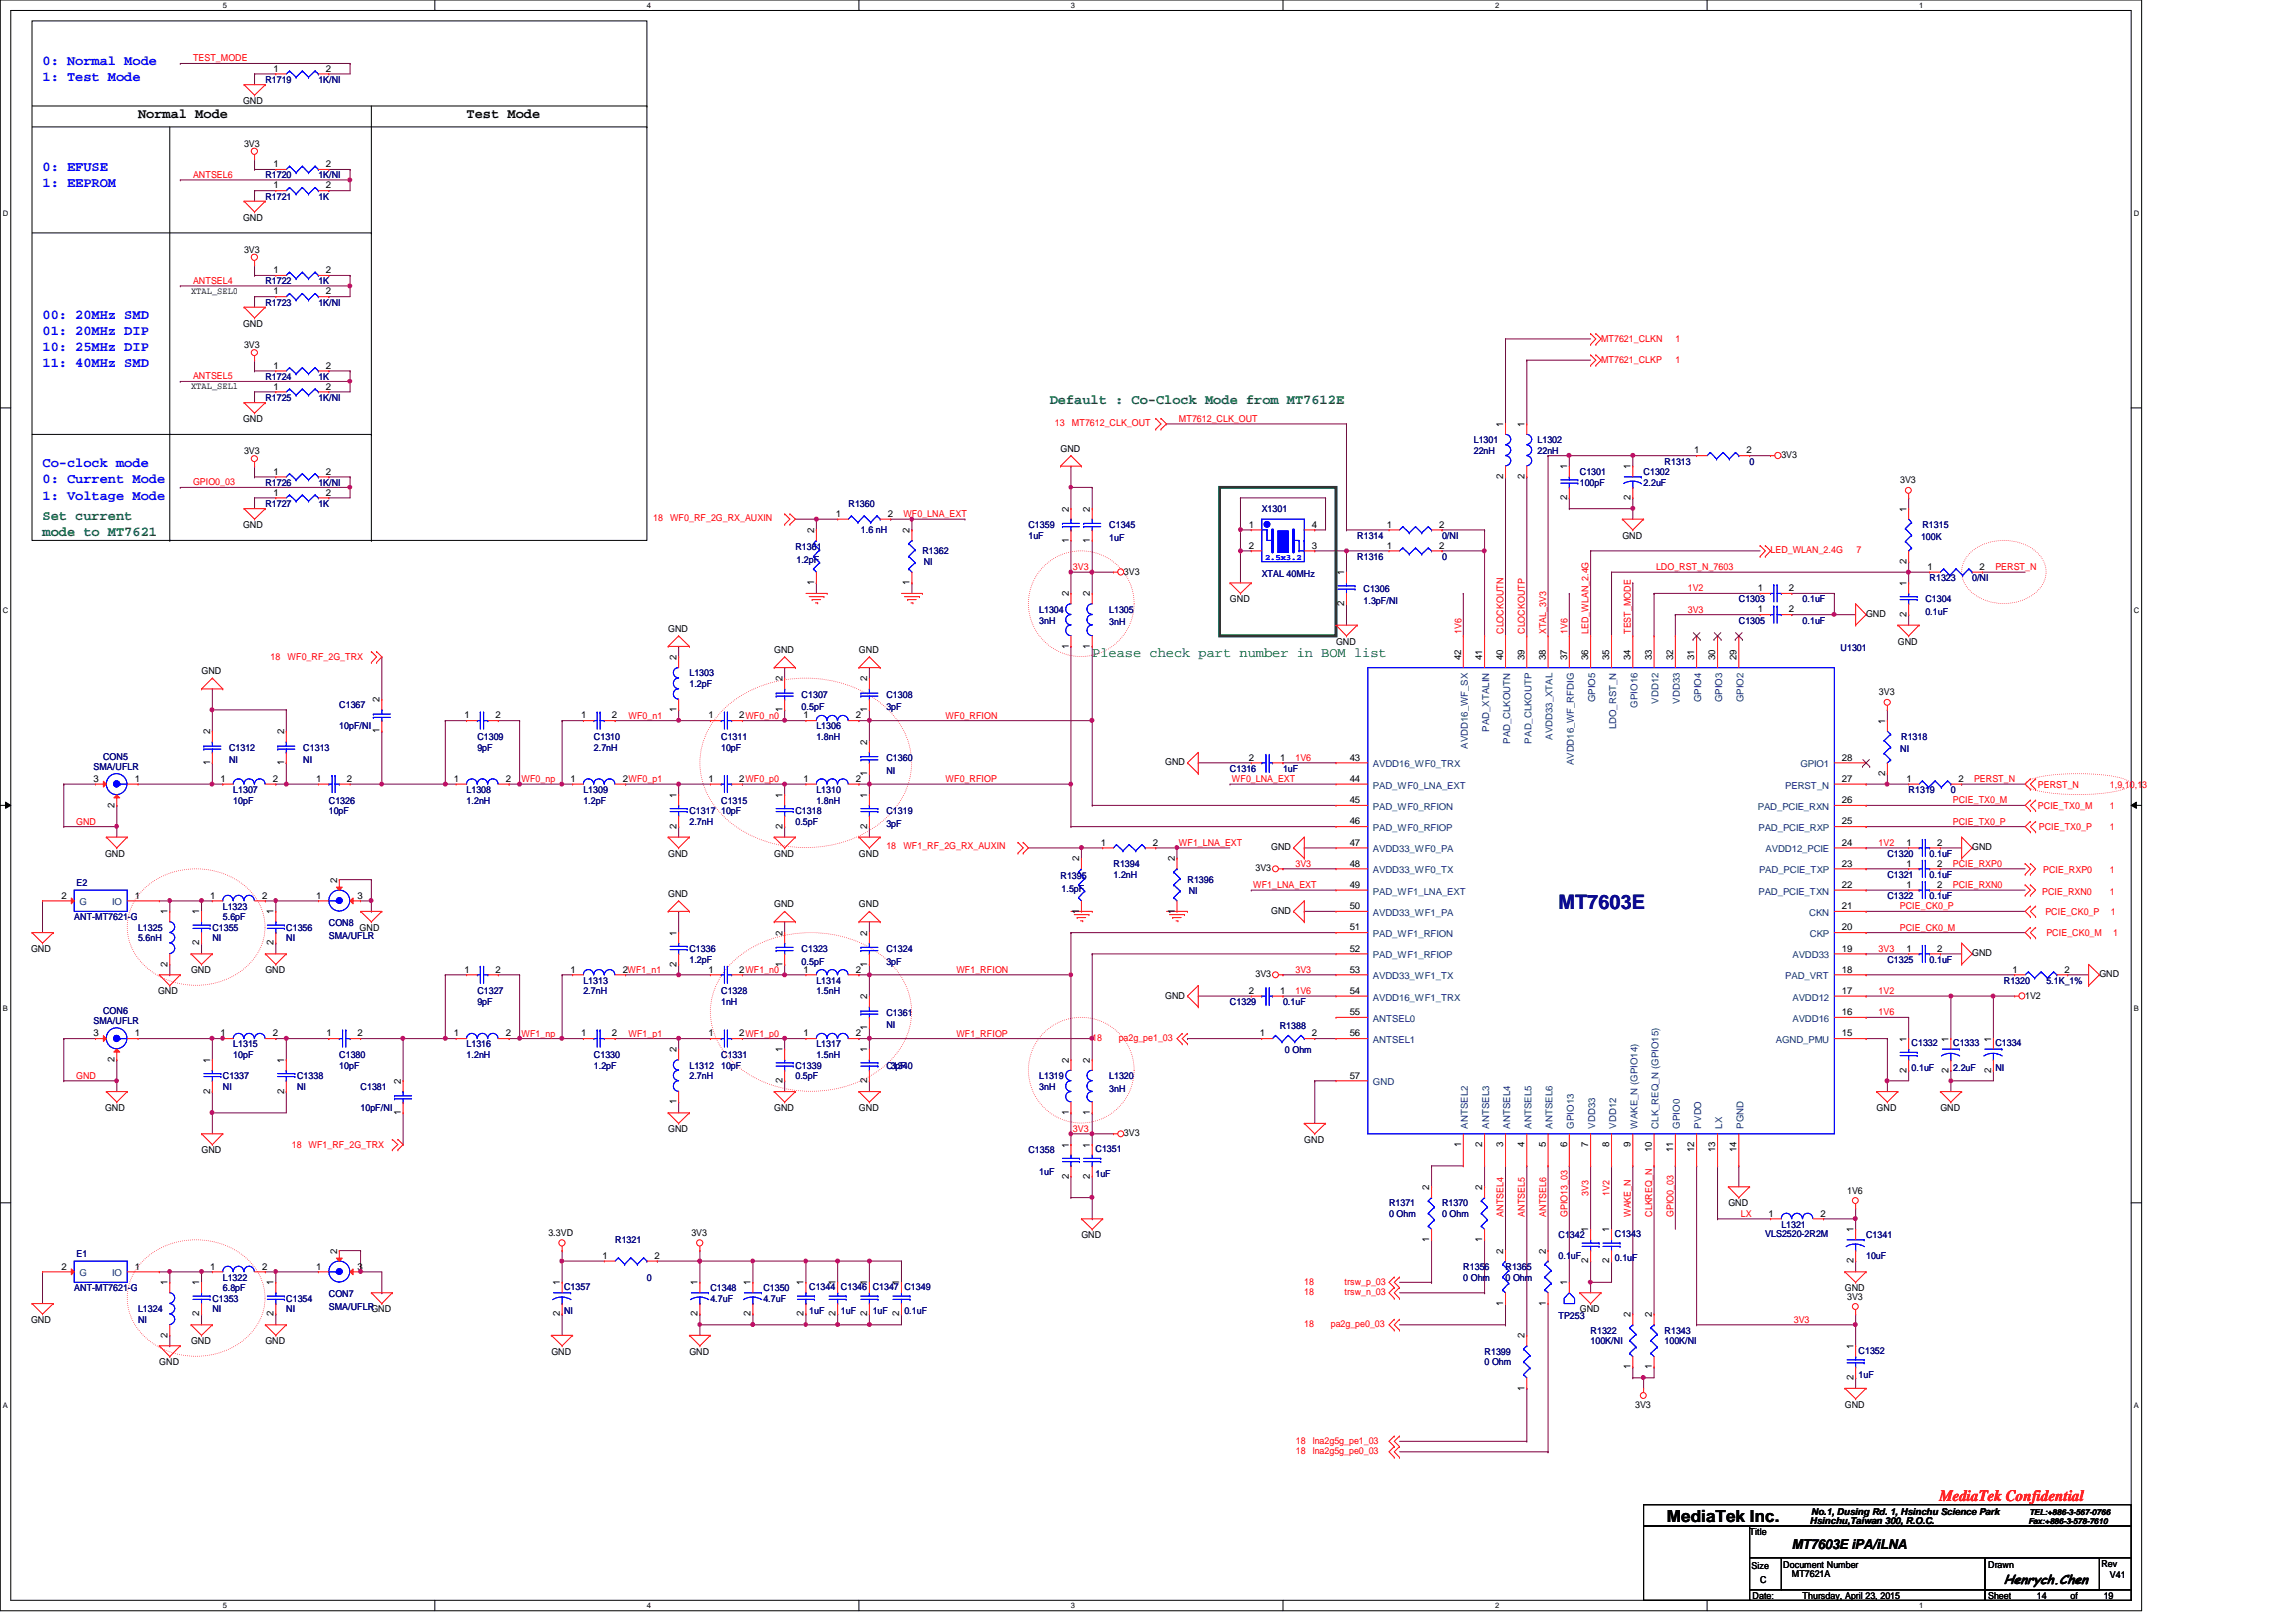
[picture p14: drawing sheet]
<svg xmlns="http://www.w3.org/2000/svg" width="297mm" height="210mm" viewBox="0 0 297 210" stroke-linecap="round" stroke-linejoin="round" font-family="sans-serif">
<defs><g id="words">
<text font-size="2.6" fill="#000080" x="201.6" y="117.6">MT7603E</text>
<text font-size="2.2" x="215.6" y="196.9">MediaTek Inc.</text>
<text font-size="2" fill="#f00" x="250.9" y="194.2">MediaTek Confidential</text>
<g font-size="1.8" fill="#00f">
<text x="5.5" y="8.4">0: Normal Mode</text>
<text x="5.5" y="10.5">1: Test Mode</text>
<text x="5.5" y="22.1">0: EFUSE</text>
<text x="5.5" y="24.2">1: EEPROM</text>
<text x="5.5" y="41.3">00: 20MHz SMD</text>
<text x="5.5" y="43.3">01: 20MHz DIP</text>
<text x="5.5" y="45.4">10: 25MHz DIP</text>
<text x="5.5" y="47.5">11: 40MHz SMD</text>
<text x="5.5" y="60.5">Co-clock mode</text>
<text x="5.5" y="62.6">0: Current Mode</text>
<text x="5.5" y="64.6">1: Voltage Mode</text>
</g>
<g font-size="1.8">
<text x="17.9" y="15.2">Normal Mode</text>
<text x="60.4" y="15.2">Test Mode</text>
<text x="231.8" y="200.5">MT7603E iPA/iLNA</text>
</g>
<g font-size="1.8" fill="#008000">
<text x="135.8" y="52.2">Default : Co-Clock Mode from MT7612E</text>
<text x="5.5" y="67.4">Set current</text>
<text x="5.5" y="69.4">mode to MT7621</text>
<text x="141.3" y="85">Please check part number in BOM list</text>
</g>
<text font-size="1.7" x="259.2" y="205">Henrych.Chen</text>
<g font-size="1.2" fill="#f00">
<text x="25" y="8">TEST_MODE</text>
<text x="25" y="23">ANTSEL6</text>
<text x="25" y="36.7">ANTSEL4</text>
<text x="207.1" y="44.2">MT7621_CLKN</text>
<text x="207.1" y="46.9">MT7621_CLKP</text>
<text x="216.7" y="44.2">1</text>
<text x="216.7" y="46.9">1</text>
<text x="25" y="49.1">ANTSEL5</text>
<text x="136.5" y="55.2">13</text>
<text x="138.7" y="55.2">MT7612_CLK_OUT</text>
<text x="152.5" y="54.6">MT7612_CLK_OUT</text>
<text x="25" y="62.8">GPIO0_03</text>
<text x="84.5" y="67.4">18</text>
<text x="86.7" y="67.4">WF0_RF_2G_RX_AUXIN</text>
<text x="116.9" y="66.9">WF0_LNA_EXT</text>
<text x="229.1" y="71.6">LED_WLAN_2.4G</text>
<text x="240.2" y="71.6">7</text>
<text x="138.8" y="73.8">3V3</text>
<text x="214.2" y="73.8">LDO_RST_N_7603</text>
<text x="218.4" y="76.5">1V2</text>
<text x="258.1" y="73.8">PERST_N</text>
<text x="189.1" y="82" transform="rotate(-90 189.1 82)">1V6</text>
<text x="194.5" y="82" transform="rotate(-90 194.5 82)">CLOCKOUTN</text>
<text x="197.3" y="82" transform="rotate(-90 197.3 82)">CLOCKOUTP</text>
<text x="200" y="82" transform="rotate(-90 200 82)">XTAL_3V3</text>
<text x="202.8" y="82" transform="rotate(-90 202.8 82)">1V6</text>
<text x="205.5" y="82" transform="rotate(-90 205.5 82)">LED_WLAN_2.4G</text>
<text x="211" y="82" transform="rotate(-90 211 82)">TEST_MODE</text>
<text x="218.4" y="79.3">3V3</text>
<text x="35" y="85.5">18</text>
<text x="37.2" y="85.5">WF0_RF_2G_TRX</text>
<text x="81.3" y="93">WF0_n1</text>
<text x="122.3" y="93">WF0_RFION</text>
<text x="67.5" y="101.2">WF0_np</text>
<text x="122.3" y="101.2">WF0_RFIOP</text>
<text x="159.4" y="101.2">WF0_LNA_EXT</text>
<text x="167.6" y="98.5">1V6</text>
<text x="255.4" y="101.2">PERST_N</text>
<text x="263.6" y="101.9">PERST_N</text>
<text x="273" y="101.9">1,9,10,13</text>
<text x="9.9" y="106.7">GND</text>
<text x="252.6" y="104">PCIE_TX0_M</text>
<text x="252.6" y="106.7">PCIE_TX0_P</text>
<text x="263.6" y="104.7">PCIE_TX0_M</text>
<text x="263.8" y="107.4">PCIE_TX0_P</text>
<text x="273" y="107.4">1</text>
<text x="273" y="104.7">1</text>
<text x="114.7" y="109.9">18</text>
<text x="116.9" y="109.9">WF1_RF_2G_RX_AUXIN</text>
<text x="152.5" y="109.5">WF1_LNA_EXT</text>
<text x="167.6" y="112.2">3V3</text>
<text x="243" y="109.5">1V2</text>
<text x="252.6" y="112.2">PCIE_RXP0</text>
<text x="264.3" y="113">PCIE_RXP0</text>
<text x="273" y="113">1</text>
<text x="162.1" y="114.9">WF1_LNA_EXT</text>
<text x="245.8" y="117.7">PCIE_CK0_P</text>
<text x="252.6" y="114.9">PCIE_RXN0</text>
<text x="264.2" y="115.8">PCIE_RXN0</text>
<text x="264.6" y="118.4">PCIE_CK0_P</text>
<text x="273" y="115.8">1</text>
<text x="273.1" y="118.4">1</text>
<text x="123.7" y="125.9">WF1_RFION</text>
<text x="167.6" y="125.9">3V3</text>
<text x="243" y="123.2">3V3</text>
<text x="245.8" y="120.4">PCIE_CK0_M</text>
<text x="264.7" y="121.2">PCIE_CK0_M</text>
<text x="273.4" y="121.2">1</text>
<text x="167.6" y="128.7">1V6</text>
<text x="243" y="128.7">1V2</text>
<text x="243" y="131.4">1V6</text>
<text x="67.5" y="134.2">WF1_np</text>
<text x="81.3" y="134.2">WF1_p1</text>
<text x="123.7" y="134.2">WF1_RFIOP</text>
<text x="141.3" y="134.7">18</text>
<text x="144.7" y="134.7">pa2g_pe1_03</text>
<text x="9.9" y="139.6">GND</text>
<text x="37.8" y="148.6">18</text>
<text x="39.9" y="148.6">WF1_RF_2G_TRX</text>
<text x="138.8" y="146.5">3V3</text>
<text x="205.5" y="154.7" transform="rotate(-90 205.5 154.7)">3V3</text>
<text x="208.2" y="154.7" transform="rotate(-90 208.2 154.7)">1V2</text>
<text x="194.5" y="157.5" transform="rotate(-90 194.5 157.5)">ANTSEL4</text>
<text x="197.3" y="157.5" transform="rotate(-90 197.3 157.5)">ANTSEL5</text>
<text x="200" y="157.5" transform="rotate(-90 200 157.5)">ANTSEL6</text>
<text x="202.8" y="157.5" transform="rotate(-90 202.8 157.5)">GPIO13_03</text>
<text x="211" y="157.5" transform="rotate(-90 211 157.5)">WAKE_N</text>
<text x="213.7" y="157.5" transform="rotate(-90 213.7 157.5)">CLKREQ_N</text>
<text x="216.5" y="157.5" transform="rotate(-90 216.5 157.5)">GPIO0_03</text>
<text x="225.2" y="157.5">LX</text>
<text x="168.7" y="167.6">18</text>
<text x="168.7" y="166.3">18</text>
<text x="173.9" y="167.6">trsw_n_03</text>
<text x="173.9" y="166.3">trsw_p_03</text>
<text x="168.7" y="171.7">18</text>
<text x="172.2" y="171.7">pa2g_pe0_03</text>
<text x="232.1" y="171.2">3V3</text>
<text x="167.6" y="186.9">18</text>
<text x="167.6" y="188.2">18</text>
<text x="169.8" y="186.9">lna2g5g_pe1_03</text>
<text x="169.8" y="188.2">lna2g5g_pe0_03</text>
</g>
<g font-size="1.2" fill="#000080">
<text x="34.3" y="10.7">R1719</text>
<text x="41.2" y="10.7">1K/NI</text>
<text x="34.3" y="23.1">R1720</text>
<text x="41.2" y="23.1">1K/NI</text>
<text x="34.3" y="25.8">R1721</text>
<text x="41.2" y="25.8">1K</text>
<text x="34.3" y="36.8">R1722</text>
<text x="34.3" y="39.5">R1723</text>
<text x="41.2" y="36.8">1K</text>
<text x="41.2" y="39.5">1K/NI</text>
<text x="34.3" y="49.1">R1724</text>
<text x="34.3" y="51.9">R1725</text>
<text x="41.2" y="49.1">1K</text>
<text x="41.2" y="51.9">1K/NI</text>
<text x="190.7" y="57.4">L1301</text>
<text x="190.7" y="58.7">22nH</text>
<text x="198.9" y="57.4">L1302</text>
<text x="198.9" y="58.7">22nH</text>
<text x="34.3" y="62.9">R1726</text>
<text x="34.3" y="65.6">R1727</text>
<text x="41.2" y="62.9">1K/NI</text>
<text x="41.2" y="65.6">1K</text>
<text x="109.8" y="65.6">R1360</text>
<text x="204.4" y="61.5">C1301</text>
<text x="204.4" y="62.9">100pF</text>
<text x="212.6" y="61.5">C1302</text>
<text x="212.6" y="62.9">2.2uF</text>
<text x="215.3" y="60.1">R1313</text>
<text x="226.4" y="60.1">0</text>
<text x="102.9" y="71.2">R1361</text>
<text x="111.4" y="69">1.6 nH</text>
<text x="119.3" y="71.8">R1362</text>
<text x="133.1" y="68.3">C1359</text>
<text x="133.1" y="69.7">1uF</text>
<text x="143.5" y="68.3">C1345</text>
<text x="143.5" y="70">1uF</text>
<text x="163.2" y="66.3">X1301</text>
<text x="175.6" y="69.7">R1314</text>
<text x="186.6" y="69.7">0/NI</text>
<text x="248.5" y="69.8">100K</text>
<text x="248.7" y="68.3">R1315</text>
<text x="103" y="72.9">1.2pF</text>
<text x="119.5" y="73.2">NI</text>
<text x="163.2" y="74.6">XTAL 40MHz</text>
<text x="175.6" y="72.4">R1316</text>
<text x="176.4" y="76.6">C1306</text>
<text x="186.6" y="72.4">0</text>
<text x="225" y="77.9">C1303</text>
<text x="233.2" y="77.9">0.1uF</text>
<text x="249.1" y="77.9">C1304</text>
<text x="249.6" y="75.2">R1323</text>
<text x="255.1" y="75.2">0/NI</text>
<text x="134.4" y="79.3">L1304</text>
<text x="134.4" y="80.7">3nH</text>
<text x="143.5" y="79.3">L1305</text>
<text x="143.5" y="80.9">3nH</text>
<text x="176.4" y="78.2">1.3pF/NI</text>
<text x="225" y="80.7">C1305</text>
<text x="233.2" y="80.7">0.1uF</text>
<text x="249.1" y="79.6">0.1uF</text>
<text x="89.2" y="87.5">L1303</text>
<text x="89.2" y="88.9">1.2pF</text>
<text x="238.1" y="84.2">U1301</text>
<text x="43.9" y="91.7">C1367</text>
<text x="43.9" y="94.4">10pF/NI</text>
<text x="61.8" y="95.8">C1309</text>
<text x="76.8" y="95.8">C1310</text>
<text x="93.3" y="95.8">C1311</text>
<text x="103.7" y="90.3">C1307</text>
<text x="103.7" y="91.9">0.5pF</text>
<text x="105.6" y="94.4">L1306</text>
<text x="105.6" y="95.8">1.8nH</text>
<text x="114.7" y="90.3">C1308</text>
<text x="114.7" y="91.9">3pF</text>
<text x="246" y="95.8">R1318</text>
<text x="12.1" y="99.6">SMA/UFLR</text>
<text x="13.3" y="98.4">CON5</text>
<text x="29.6" y="97.2">C1312</text>
<text x="29.6" y="98.8">NI</text>
<text x="39.2" y="97.2">C1313</text>
<text x="39.2" y="98.8">NI</text>
<text x="61.8" y="97.2">9pF</text>
<text x="76.8" y="97.2">2.7nH</text>
<text x="93.3" y="97.2">10pF</text>
<text x="114.7" y="98.5">C1360</text>
<text x="114.7" y="100.2">NI</text>
<text x="159.1" y="99.9">C1316</text>
<text x="166" y="99.9">1uF</text>
<text x="245.8" y="97.3">NI</text>
<text x="30.2" y="102.6">L1307</text>
<text x="30.2" y="104">10pF</text>
<text x="42.5" y="104">C1326</text>
<text x="42.5" y="105.4">10pF</text>
<text x="60.4" y="102.6">L1308</text>
<text x="60.4" y="104">1.2nH</text>
<text x="75.5" y="102.6">L1309</text>
<text x="75.5" y="104">1.2pF</text>
<text x="89.2" y="105.4">C1317</text>
<text x="89.2" y="106.7">2.7nH</text>
<text x="93.3" y="104">C1315</text>
<text x="93.3" y="105.4">10pF</text>
<text x="102.9" y="105.4">C1318</text>
<text x="102.9" y="106.7">0.5pF</text>
<text x="105.6" y="102.6">L1310</text>
<text x="105.6" y="104">1.8nH</text>
<text x="114.7" y="105.4">C1319</text>
<text x="114.7" y="107">3pF</text>
<text x="246.9" y="102.6">R1319</text>
<text x="252.4" y="102.6">0</text>
<text x="137.2" y="113.7">R1395</text>
<text x="144.1" y="112.2">R1394</text>
<text x="144.1" y="113.6">1.2nH</text>
<text x="244.2" y="113.6">C1321</text>
<text x="244.2" y="110.9">C1320</text>
<text x="249.6" y="113.6">0.1uF</text>
<text x="249.6" y="110.9">0.1uF</text>
<text x="9.6" y="119.1">ANT-MT7621-G</text>
<text x="9.9" y="114.7">E2</text>
<text x="28.8" y="117.7">L1323</text>
<text x="28.8" y="119.1">5.6pF</text>
<text x="42.5" y="119.9">CON8</text>
<text x="137.3" y="115.4">1.5pF</text>
<text x="153.6" y="114.3">R1396</text>
<text x="153.8" y="115.7">NI</text>
<text x="244.2" y="116.3">C1322</text>
<text x="249.6" y="116.3">0.1uF</text>
<text x="17.9" y="120.4">L1325</text>
<text x="17.9" y="121.8">5.6nH</text>
<text x="27.5" y="120.4">C1355</text>
<text x="27.5" y="121.8">NI</text>
<text x="37" y="120.4">C1356</text>
<text x="37" y="121.8">NI</text>
<text x="42.5" y="121.5">SMA/UFLR</text>
<text x="89.2" y="123.2">C1336</text>
<text x="89.2" y="124.6">1.2pF</text>
<text x="103.7" y="123.2">C1323</text>
<text x="103.7" y="124.8">0.5pF</text>
<text x="114.7" y="123.2">C1324</text>
<text x="114.7" y="124.8">3pF</text>
<text x="244.2" y="124.6">C1325</text>
<text x="249.6" y="124.6">0.1uF</text>
<text x="13.3" y="131.3">CON6</text>
<text x="61.8" y="128.7">C1327</text>
<text x="61.8" y="130">9pF</text>
<text x="75.5" y="127.3">L1313</text>
<text x="75.5" y="128.7">2.7nH</text>
<text x="93.3" y="128.7">C1328</text>
<text x="93.3" y="130">1nH</text>
<text x="105.6" y="127.3">L1314</text>
<text x="105.6" y="128.7">1.5nH</text>
<text x="114.7" y="131.4">C1361</text>
<text x="159.1" y="130">C1329</text>
<text x="166" y="130">0.1uF</text>
<text x="259.2" y="127.3">R1320</text>
<text x="264.7" y="127.3">5.1K_1%</text>
<text x="12.1" y="132.5">SMA/UFLR</text>
<text x="30.2" y="135.6">L1315</text>
<text x="30.2" y="136.9">10pF</text>
<text x="43.9" y="136.9">C1380</text>
<text x="60.4" y="135.6">L1316</text>
<text x="60.4" y="136.9">1.2nH</text>
<text x="76.8" y="136.9">C1330</text>
<text x="93.3" y="136.9">C1331</text>
<text x="105.6" y="135.6">L1317</text>
<text x="105.6" y="136.9">1.5nH</text>
<text x="114.7" y="133.1">NI</text>
<text x="165.6" y="133.2">R1388</text>
<text x="166.2" y="136.2">0 Ohm</text>
<text x="247.3" y="135.4">C1332</text>
<text x="252.7" y="135.4">C1333</text>
<text x="258.1" y="135.4">C1334</text>
<text x="28.8" y="139.7">C1337</text>
<text x="28.8" y="141">NI</text>
<text x="38.4" y="139.7">C1338</text>
<text x="38.4" y="141">NI</text>
<text x="43.9" y="138.3">10pF</text>
<text x="46.6" y="141">C1381</text>
<text x="46.6" y="143.8">10pF/NI</text>
<text x="76.8" y="138.3">1.2pF</text>
<text x="89.2" y="138.3">L1312</text>
<text x="89.2" y="139.7">2.7nH</text>
<text x="93.3" y="138.3">10pF</text>
<text x="102.9" y="138.3">C1339</text>
<text x="102.9" y="139.7">0.5pF</text>
<text x="114.7" y="138.3">C1340</text>
<text x="115.2" y="138.3">3pF</text>
<text x="134.4" y="139.7">L1319</text>
<text x="134.4" y="141">3nH</text>
<text x="143.5" y="139.7">L1320</text>
<text x="143.5" y="141.3">3nH</text>
<text x="247.3" y="138.6">0.1uF</text>
<text x="252.7" y="138.6">2.2uF</text>
<text x="258.1" y="138.6">NI</text>
<text x="133.1" y="149.3">C1358</text>
<text x="141.7" y="149.1">C1351</text>
<text x="134.4" y="152">1uF</text>
<text x="141.7" y="152.3">1uF</text>
<text x="79.6" y="160.9">R1321</text>
<text x="179.7" y="156.1">R1371</text>
<text x="179.7" y="157.5">0 Ohm</text>
<text x="186.6" y="156.1">R1370</text>
<text x="186.6" y="157.5">0 Ohm</text>
<text x="201.6" y="160.2">C1342</text>
<text x="208.9" y="160.1">C1343</text>
<text x="228.4" y="160.1">VLS2520-2R2M</text>
<text x="230.5" y="158.9">L1321</text>
<text x="241.4" y="160.2">C1341</text>
<text x="9.6" y="167.1">ANT-MT7621-G</text>
<text x="9.9" y="162.7">E1</text>
<text x="28.8" y="165.7">L1322</text>
<text x="28.8" y="167.1">6.8pF</text>
<text x="42.5" y="167.9">CON7</text>
<text x="73" y="167">C1357</text>
<text x="83.7" y="165.7">0</text>
<text x="91.9" y="167.1">C1348</text>
<text x="98.8" y="167.1">C1350</text>
<text x="104.7" y="167">C1344 C1346 C1347 C1349</text>
<text x="189.3" y="164.3">R1356</text>
<text x="189.3" y="165.7">0 Ohm</text>
<text x="194.8" y="164.3">R1365</text>
<text x="194.8" y="165.7">0 Ohm</text>
<text x="201.6" y="163">0.1uF</text>
<text x="208.9" y="163.2">0.1uF</text>
<text x="241.4" y="163">10uF</text>
<text x="17.9" y="169.8">L1324</text>
<text x="17.9" y="171.2">NI</text>
<text x="27.5" y="168.4">C1353</text>
<text x="27.5" y="169.8">NI</text>
<text x="37" y="168.4">C1354</text>
<text x="37" y="169.8">NI</text>
<text x="42.5" y="169.5">SMA/UFLRGND</text>
<text x="73" y="170.1">NI</text>
<text x="91.9" y="168.4">4.7uF</text>
<text x="98.8" y="168.4">4.7uF</text>
<text x="104.7" y="170.1">1uF</text>
<text x="108.8" y="170.1">1uF</text>
<text x="112.9" y="170.1">1uF</text>
<text x="117" y="170.1">0.1uF</text>
<text x="201.6" y="170.6">TP253</text>
<text x="205.8" y="172.6">R1322</text>
<text x="205.8" y="173.9">100K/NI</text>
<text x="215.3" y="172.6">R1343</text>
<text x="215.3" y="173.9">100K/NI</text>
<text x="192.1" y="175.3">R1399</text>
<text x="192.1" y="176.7">0 Ohm</text>
<text x="240.5" y="175.2">C1352</text>
<text x="240.5" y="178.4">1uF</text>
</g>
<g font-size="1.2">
<text x="35.4" y="9.3">1</text>
<text x="42.2" y="9.3">2</text>
<text x="31.5" y="13.5">GND</text>
<text x="31.6" y="19">3V3</text>
<text x="35.4" y="21.6">1</text>
<text x="42.2" y="21.6">2</text>
<text x="31.5" y="28.6">GND</text>
<text x="35.4" y="24.4">1</text>
<text x="42.2" y="24.4">2</text>
<text x="31.6" y="32.7">3V3</text>
<text x="35.4" y="35.3">1</text>
<text x="42.2" y="35.3">2</text>
<text x="24.7" y="38">XTAL_SEL0</text>
<text x="35.4" y="38.1">1</text>
<text x="42.2" y="38.1">2</text>
<text x="31.5" y="42.3">GND</text>
<text x="31.6" y="45">3V3</text>
<text x="35.4" y="47.7">1</text>
<text x="42.2" y="47.7">2</text>
<text x="24.7" y="50.4">XTAL_SEL1</text>
<text x="35.4" y="50.4">1</text>
<text x="42.2" y="50.4">2</text>
<text x="31.5" y="54.6">GND</text>
<text x="31.6" y="58.7">3V3</text>
<text x="137.2" y="58.5">GND</text>
<text x="194.5" y="55.2" transform="rotate(-90 194.5 55.2)">1</text>
<text x="197.2" y="55.2" transform="rotate(-90 197.2 55.2)">1</text>
<text x="219.2" y="58.7">1</text>
<text x="225.9" y="58.7">2</text>
<text x="230.5" y="59.3">3V3</text>
<text x="35.4" y="61.4">1</text>
<text x="35.4" y="64.1">1</text>
<text x="42.2" y="61.4">2</text>
<text x="42.2" y="64.1">2</text>
<text x="194.5" y="62" transform="rotate(-90 194.5 62)">2</text>
<text x="197.2" y="62" transform="rotate(-90 197.2 62)">2</text>
<text x="202.7" y="64.7" transform="rotate(-90 202.7 64.7)">2</text>
<text x="202.7" y="60.7" transform="rotate(-90 202.7 60.7)">1</text>
<text x="210.9" y="64.7" transform="rotate(-90 210.9 64.7)">2</text>
<text x="210.9" y="60.7" transform="rotate(-90 210.9 60.7)">1</text>
<text x="245.8" y="62.6">3V3</text>
<text x="31.5" y="68.3">GND</text>
<text x="105.3" y="69" transform="rotate(-90 105.3 69)">2</text>
<text x="108.1" y="66.9">1</text>
<text x="114.8" y="66.9">2</text>
<text x="117.7" y="69" transform="rotate(-90 117.7 69)">2</text>
<text x="138.3" y="70.2" transform="rotate(-90 138.3 70.2)">1</text>
<text x="138.3" y="66.2" transform="rotate(-90 138.3 66.2)">2</text>
<text x="141" y="70.2" transform="rotate(-90 141 70.2)">1</text>
<text x="141" y="66.2" transform="rotate(-90 141 66.2)">2</text>
<text x="161.6" y="68.3">1</text>
<text x="161.6" y="71">2</text>
<text x="169.7" y="68.3">4</text>
<text x="169.7" y="71">3</text>
<text x="179.4" y="68.3">1</text>
<text x="179.4" y="71">1</text>
<text x="186.2" y="68.3">2</text>
<text x="186.2" y="71">2</text>
<text x="209.9" y="69.7">GND</text>
<text x="246.6" y="66.2" transform="rotate(-90 246.6 66.2)">1</text>
<text x="105.3" y="75.7" transform="rotate(-90 105.3 75.7)">1</text>
<text x="117.7" y="75.7" transform="rotate(-90 117.7 75.7)">1</text>
<text x="138.3" y="77.2" transform="rotate(-90 138.3 77.2)">2</text>
<text x="141" y="77.2" transform="rotate(-90 141 77.2)">2</text>
<text x="145.4" y="74.4">3V3</text>
<text x="159.1" y="77.9">GND</text>
<text x="173.9" y="74.5" transform="rotate(-90 173.9 74.5)">1</text>
<text x="227.4" y="76.5">1</text>
<text x="231.4" y="76.5">2</text>
<text x="246.6" y="75.8" transform="rotate(-90 246.6 75.8)">1</text>
<text x="246.6" y="72.9" transform="rotate(-90 246.6 72.9)">2</text>
<text x="249.4" y="73.7">1</text>
<text x="256.1" y="73.7">2</text>
<text x="86.4" y="81.8">GND</text>
<text x="138.3" y="83.9" transform="rotate(-90 138.3 83.9)">1</text>
<text x="141" y="83.9" transform="rotate(-90 141 83.9)">1</text>
<text x="172.8" y="83.4">GND</text>
<text x="173.9" y="78.4" transform="rotate(-90 173.9 78.4)">2</text>
<text x="227.4" y="79.2">1</text>
<text x="231.4" y="79.2">2</text>
<text x="241.4" y="79.8">GND</text>
<text x="245.5" y="83.4">GND</text>
<text x="246.6" y="79.8" transform="rotate(-90 246.6 79.8)">2</text>
<text x="26.1" y="87.2">GND</text>
<text x="87.5" y="85.4" transform="rotate(-90 87.5 85.4)">2</text>
<text x="100.2" y="84.5">GND</text>
<text x="101.2" y="88.2" transform="rotate(-90 101.2 88.2)">2</text>
<text x="111.1" y="84.5">GND</text>
<text x="112.2" y="88.2" transform="rotate(-90 112.2 88.2)">2</text>
<text x="189" y="85.4" transform="rotate(-90 189 85.4)">42</text>
<text x="191.8" y="85.4" transform="rotate(-90 191.8 85.4)">41</text>
<text x="194.5" y="85.4" transform="rotate(-90 194.5 85.4)">40</text>
<text x="197.2" y="85.4" transform="rotate(-90 197.2 85.4)">39</text>
<text x="200" y="85.4" transform="rotate(-90 200 85.4)">38</text>
<text x="202.7" y="85.4" transform="rotate(-90 202.7 85.4)">37</text>
<text x="205.5" y="85.4" transform="rotate(-90 205.5 85.4)">36</text>
<text x="208.2" y="85.4" transform="rotate(-90 208.2 85.4)">35</text>
<text x="210.9" y="85.4" transform="rotate(-90 210.9 85.4)">34</text>
<text x="213.7" y="85.4" transform="rotate(-90 213.7 85.4)">33</text>
<text x="216.4" y="85.4" transform="rotate(-90 216.4 85.4)">32</text>
<text x="219.2" y="85.4" transform="rotate(-90 219.2 85.4)">31</text>
<text x="221.9" y="85.4" transform="rotate(-90 221.9 85.4)">30</text>
<text x="224.7" y="85.4" transform="rotate(-90 224.7 85.4)">29</text>
<text x="27.2" y="95" transform="rotate(-90 27.2 95)">2</text>
<text x="36.7" y="95" transform="rotate(-90 36.7 95)">2</text>
<text x="49.1" y="94.9" transform="rotate(-90 49.1 94.9)">1</text>
<text x="49.1" y="90.9" transform="rotate(-90 49.1 90.9)">2</text>
<text x="60.1" y="93">1</text>
<text x="64.1" y="93">2</text>
<text x="75.2" y="93">1</text>
<text x="79.2" y="93">2</text>
<text x="87.5" y="92.2" transform="rotate(-90 87.5 92.2)">1</text>
<text x="91.6" y="93">1</text>
<text x="95.6" y="93">2WF0_n0</text>
<text x="101.2" y="92.2" transform="rotate(-90 101.2 92.2)">1</text>
<text x="104" y="93">1</text>
<text x="110.7" y="93">2</text>
<text x="112.2" y="92.2" transform="rotate(-90 112.2 92.2)">1</text>
<text x="243.1" y="90">3V3</text>
<text x="243.9" y="93.6" transform="rotate(-90 243.9 93.6)">1</text>
<text x="12.1" y="101.2">3</text>
<text x="17.4" y="101.2">1</text>
<text x="27.2" y="99" transform="rotate(-90 27.2 99)">1</text>
<text x="28.5" y="101.2">1</text>
<text x="35.3" y="101.2">2</text>
<text x="36.7" y="99" transform="rotate(-90 36.7 99)">1</text>
<text x="40.9" y="101.2">1</text>
<text x="44.9" y="101.2">2</text>
<text x="58.7" y="101.2">1</text>
<text x="65.4" y="101.2">2</text>
<text x="73.8" y="101.2">1</text>
<text x="80.6" y="101.2">2WF0_p1</text>
<text x="91.6" y="101.2">1</text>
<text x="95.6" y="101.2">2WF0_p0</text>
<text x="104" y="101.2">1</text>
<text x="110.7" y="101.2">2</text>
<text x="112.2" y="100.4" transform="rotate(-90 112.2 100.4)">1</text>
<text x="112.2" y="96.4" transform="rotate(-90 112.2 96.4)">2</text>
<text x="150.7" y="99.1">GND</text>
<text x="161.6" y="98.4">2</text>
<text x="165.6" y="98.4">1</text>
<text x="174.6" y="98.4">43</text>
<text x="174.6" y="101.2">44</text>
<text x="238.3" y="101.2">27</text>
<text x="238.3" y="98.4">28</text>
<text x="243.9" y="100.4" transform="rotate(-90 243.9 100.4)">2</text>
<text x="246.6" y="101.2">1</text>
<text x="253.4" y="101.2">2</text>
<text x="14.8" y="104.5" transform="rotate(-90 14.8 104.5)">2</text>
<text x="87.5" y="107.2" transform="rotate(-90 87.5 107.2)">2</text>
<text x="87.5" y="103.3" transform="rotate(-90 87.5 103.3)">1</text>
<text x="101.2" y="107.2" transform="rotate(-90 101.2 107.2)">2</text>
<text x="101.2" y="103.3" transform="rotate(-90 101.2 103.3)">1</text>
<text x="112.2" y="107.2" transform="rotate(-90 112.2 107.2)">2</text>
<text x="112.2" y="103.3" transform="rotate(-90 112.2 103.3)">1</text>
<text x="174.6" y="106.7">46</text>
<text x="174.6" y="103.9">45</text>
<text x="238.3" y="106.7">25</text>
<text x="238.3" y="103.9">26</text>
<text x="13.6" y="110.9">GND</text>
<text x="86.4" y="110.9">GND</text>
<text x="100.2" y="110.9">GND</text>
<text x="111.1" y="110.9">GND</text>
<text x="139.6" y="111.5" transform="rotate(-90 139.6 111.5)">2</text>
<text x="142.4" y="109.4">1</text>
<text x="149.1" y="109.4">2</text>
<text x="152" y="111.5" transform="rotate(-90 152 111.5)">2</text>
<text x="162.4" y="112.8">3V3</text>
<text x="164.5" y="110">GND</text>
<text x="174.6" y="109.4">47</text>
<text x="174.6" y="112.1">48</text>
<text x="238.3" y="112.1">23</text>
<text x="238.3" y="109.4">24</text>
<text x="246.6" y="112.1">1</text>
<text x="246.6" y="109.4">1</text>
<text x="250.6" y="112.1">2</text>
<text x="250.6" y="109.4">2</text>
<text x="255.1" y="110">GND</text>
<text x="8" y="116.3">2</text>
<text x="17.4" y="116.3">1</text>
<text x="21.7" y="118.3" transform="rotate(-90 21.7 118.3)">1</text>
<text x="25.8" y="118.3" transform="rotate(-90 25.8 118.3)">1</text>
<text x="27.2" y="116.3">1</text>
<text x="33.9" y="116.3">2</text>
<text x="35.4" y="118.3" transform="rotate(-90 35.4 118.3)">1</text>
<text x="40.9" y="116.3">1</text>
<text x="43.6" y="114.2" transform="rotate(-90 43.6 114.2)">2</text>
<text x="46.3" y="116.3">3</text>
<text x="86.4" y="116.1">GND</text>
<text x="100.2" y="117.4">GND</text>
<text x="111.1" y="117.4">GND</text>
<text x="139.6" y="118.2" transform="rotate(-90 139.6 118.2)">1</text>
<text x="152" y="118.2" transform="rotate(-90 152 118.2)">1</text>
<text x="164.5" y="118.3">GND</text>
<text x="174.6" y="114.9">49</text>
<text x="174.6" y="117.6">50</text>
<text x="238.3" y="117.6">21</text>
<text x="238.3" y="114.9">22</text>
<text x="246.6" y="114.9">1</text>
<text x="250.6" y="114.9">2</text>
<text x="4" y="123.2">GND</text>
<text x="21.7" y="125.1" transform="rotate(-90 21.7 125.1)">2</text>
<text x="24.7" y="125.9">GND</text>
<text x="25.8" y="122.3" transform="rotate(-90 25.8 122.3)">2</text>
<text x="34.3" y="125.9">GND</text>
<text x="35.4" y="122.3" transform="rotate(-90 35.4 122.3)">2</text>
<text x="46.5" y="120.4">GND</text>
<text x="60.1" y="125.9">1</text>
<text x="64.1" y="125.9">2</text>
<text x="73.8" y="125.9">1</text>
<text x="80.6" y="125.9">2WF1_n1</text>
<text x="87.5" y="125.1" transform="rotate(-90 87.5 125.1)">2</text>
<text x="87.5" y="121.1" transform="rotate(-90 87.5 121.1)">1</text>
<text x="91.6" y="125.9">1</text>
<text x="95.6" y="125.9">2WF1_n0</text>
<text x="101.2" y="125.1" transform="rotate(-90 101.2 125.1)">1</text>
<text x="101.2" y="121.1" transform="rotate(-90 101.2 121.1)">2</text>
<text x="104" y="125.9">1</text>
<text x="110.7" y="125.9">2</text>
<text x="112.2" y="125.1" transform="rotate(-90 112.2 125.1)">1</text>
<text x="112.2" y="121.1" transform="rotate(-90 112.2 121.1)">2</text>
<text x="174.6" y="120.4">51</text>
<text x="174.6" y="123.1">52</text>
<text x="174.6" y="125.9">53</text>
<text x="238.3" y="125.9">18</text>
<text x="238.3" y="120.4">20</text>
<text x="238.3" y="123.1">19</text>
<text x="246.6" y="123.1">1</text>
<text x="250.6" y="123.1">2</text>
<text x="255.1" y="123.7">GND</text>
<text x="260.3" y="125.9">1</text>
<text x="267.1" y="125.9">2</text>
<text x="20.4" y="128.7">GND</text>
<text x="112.2" y="129.3" transform="rotate(-90 112.2 129.3)">2</text>
<text x="150.7" y="129.2">GND</text>
<text x="161.6" y="128.6">2</text>
<text x="162.4" y="126.5">3V3</text>
<text x="165.6" y="128.6">1</text>
<text x="174.6" y="128.6">54</text>
<text x="174.6" y="131.4">55</text>
<text x="238.3" y="131.4">16</text>
<text x="238.3" y="128.6">17</text>
<text x="262" y="129.2">1V2</text>
<text x="271.6" y="126.5">GND</text>
<text x="12.1" y="134.1">3</text>
<text x="14.8" y="137.4" transform="rotate(-90 14.8 137.4)">2</text>
<text x="17.4" y="134.1">1</text>
<text x="27.2" y="137.5" transform="rotate(-90 27.2 137.5)">1</text>
<text x="28.5" y="134.1">1</text>
<text x="35.3" y="134.1">2</text>
<text x="36.7" y="137.5" transform="rotate(-90 36.7 137.5)">1</text>
<text x="42.2" y="134.1">1</text>
<text x="46.3" y="134.1">2</text>
<text x="58.7" y="134.1">1</text>
<text x="65.4" y="134.1">2</text>
<text x="75.2" y="134.1">1</text>
<text x="79.2" y="134.1">2</text>
<text x="87.5" y="136.2" transform="rotate(-90 87.5 136.2)">2</text>
<text x="91.6" y="134.1">1</text>
<text x="95.6" y="134.1">2WF1_p0</text>
<text x="101.2" y="136.2" transform="rotate(-90 101.2 136.2)">1</text>
<text x="104" y="134.1">1</text>
<text x="110.7" y="134.1">2</text>
<text x="112.2" y="136.2" transform="rotate(-90 112.2 136.2)">1</text>
<text x="112.2" y="133.3" transform="rotate(-90 112.2 133.3)">1</text>
<text x="138.3" y="137.5" transform="rotate(-90 138.3 137.5)">2</text>
<text x="141" y="137.5" transform="rotate(-90 141 137.5)">2</text>
<text x="163" y="134.1">1</text>
<text x="169.7" y="134.1">2</text>
<text x="174.6" y="134.1">56</text>
<text x="238.3" y="134.1">15</text>
<text x="246.6" y="134.8" transform="rotate(-90 246.6 134.8)">1</text>
<text x="252.1" y="134.8" transform="rotate(-90 252.1 134.8)">1</text>
<text x="257.6" y="134.8" transform="rotate(-90 257.6 134.8)">1</text>
<text x="13.6" y="143.8">GND</text>
<text x="27.2" y="141.5" transform="rotate(-90 27.2 141.5)">2</text>
<text x="36.7" y="141.5" transform="rotate(-90 36.7 141.5)">2</text>
<text x="51.9" y="140.3" transform="rotate(-90 51.9 140.3)">2</text>
<text x="87.5" y="142.9" transform="rotate(-90 87.5 142.9)">1</text>
<text x="100.2" y="143.8">GND</text>
<text x="101.2" y="140.2" transform="rotate(-90 101.2 140.2)">2</text>
<text x="111.1" y="143.8">GND</text>
<text x="112.2" y="140.2" transform="rotate(-90 112.2 140.2)">2</text>
<text x="174.6" y="139.6">57</text>
<text x="242.8" y="143.8">GND</text>
<text x="246.6" y="138.8" transform="rotate(-90 246.6 138.8)">2</text>
<text x="251" y="143.8">GND</text>
<text x="252.1" y="138.8" transform="rotate(-90 252.1 138.8)">2</text>
<text x="257.6" y="138.8" transform="rotate(-90 257.6 138.8)">2</text>
<text x="26.1" y="149.3">GND</text>
<text x="51.9" y="144.3" transform="rotate(-90 51.9 144.3)">1</text>
<text x="86.4" y="146.5">GND</text>
<text x="138.3" y="148.5" transform="rotate(-90 138.3 148.5)">1</text>
<text x="138.3" y="144.3" transform="rotate(-90 138.3 144.3)">1</text>
<text x="141" y="148.5" transform="rotate(-90 141 148.5)">1</text>
<text x="141" y="144.3" transform="rotate(-90 141 144.3)">1</text>
<text x="145.4" y="147.1">3V3</text>
<text x="168.7" y="147.9">GND</text>
<text x="189" y="148.4" transform="rotate(-90 189 148.4)">1</text>
<text x="191.8" y="148.4" transform="rotate(-90 191.8 148.4)">2</text>
<text x="194.5" y="148.4" transform="rotate(-90 194.5 148.4)">3</text>
<text x="197.2" y="148.4" transform="rotate(-90 197.2 148.4)">4</text>
<text x="200" y="148.4" transform="rotate(-90 200 148.4)">5</text>
<text x="202.7" y="148.4" transform="rotate(-90 202.7 148.4)">6</text>
<text x="205.5" y="148.4" transform="rotate(-90 205.5 148.4)">7</text>
<text x="208.2" y="148.4" transform="rotate(-90 208.2 148.4)">8</text>
<text x="210.9" y="148.4" transform="rotate(-90 210.9 148.4)">9</text>
<text x="213.7" y="149.1" transform="rotate(-90 213.7 149.1)">10</text>
<text x="216.4" y="149.1" transform="rotate(-90 216.4 149.1)">11</text>
<text x="219.2" y="149.1" transform="rotate(-90 219.2 149.1)">12</text>
<text x="221.9" y="149.1" transform="rotate(-90 221.9 149.1)">13</text>
<text x="224.7" y="149.1" transform="rotate(-90 224.7 149.1)">14</text>
<text x="138.3" y="152.5" transform="rotate(-90 138.3 152.5)">2</text>
<text x="141" y="152.5" transform="rotate(-90 141 152.5)">2</text>
<text x="184.9" y="154" transform="rotate(-90 184.9 154)">2</text>
<text x="191.8" y="154" transform="rotate(-90 191.8 154)">2</text>
<text x="239" y="154.5">1V6</text>
<text x="70.9" y="160">3.3VD</text>
<text x="89.4" y="160">3V3</text>
<text x="139.9" y="160.2">GND</text>
<text x="184.9" y="160.7" transform="rotate(-90 184.9 160.7)">1</text>
<text x="191.8" y="160.7" transform="rotate(-90 191.8 160.7)">1</text>
<text x="205.5" y="159.5" transform="rotate(-90 205.5 159.5)">1</text>
<text x="208.2" y="159.5" transform="rotate(-90 208.2 159.5)">1</text>
<text x="223.6" y="156.1">GND</text>
<text x="228.8" y="157.4">1</text>
<text x="235.5" y="157.4">2</text>
<text x="239.8" y="159.5" transform="rotate(-90 239.8 159.5)">1</text>
<text x="8" y="164.3">2</text>
<text x="17.4" y="164.3">1</text>
<text x="21.7" y="166.3" transform="rotate(-90 21.7 166.3)">1</text>
<text x="25.8" y="166.3" transform="rotate(-90 25.8 166.3)">1</text>
<text x="27.2" y="164.3">1</text>
<text x="33.9" y="164.3">2</text>
<text x="35.4" y="166.3" transform="rotate(-90 35.4 166.3)">1</text>
<text x="40.9" y="164.3">1</text>
<text x="43.6" y="162.2" transform="rotate(-90 43.6 162.2)">2</text>
<text x="46.3" y="164.3">3</text>
<text x="72.4" y="166.3" transform="rotate(-90 72.4 166.3)">1</text>
<text x="77.9" y="162.9">1</text>
<text x="84.7" y="162.9">2</text>
<text x="90.3" y="166.3" transform="rotate(-90 90.3 166.3)">1</text>
<text x="97.1" y="166.3" transform="rotate(-90 97.1 166.3)">1</text>
<text x="104" y="166.3" transform="rotate(-90 104 166.3)">1</text>
<text x="108.1" y="166.3" transform="rotate(-90 108.1 166.3)">1</text>
<text x="112.2" y="166.3" transform="rotate(-90 112.2 166.3)">1</text>
<text x="116.3" y="166.3" transform="rotate(-90 116.3 166.3)">1</text>
<text x="194.5" y="162.2" transform="rotate(-90 194.5 162.2)">2</text>
<text x="200" y="162.2" transform="rotate(-90 200 162.2)">2</text>
<text x="202.7" y="166.3" transform="rotate(-90 202.7 166.3)">1</text>
<text x="205.5" y="163.5" transform="rotate(-90 205.5 163.5)">2</text>
<text x="208.2" y="163.5" transform="rotate(-90 208.2 163.5)">2</text>
<text x="238.7" y="167.1">GND</text>
<text x="239.8" y="163.5" transform="rotate(-90 239.8 163.5)">2</text>
<text x="4" y="171.2">GND</text>
<text x="21.7" y="173.1" transform="rotate(-90 21.7 173.1)">2</text>
<text x="24.7" y="173.9">GND</text>
<text x="25.8" y="170.3" transform="rotate(-90 25.8 170.3)">2</text>
<text x="34.3" y="173.9">GND</text>
<text x="35.4" y="170.3" transform="rotate(-90 35.4 170.3)">2</text>
<text x="72.4" y="170.3" transform="rotate(-90 72.4 170.3)">2</text>
<text x="90.3" y="170.3" transform="rotate(-90 90.3 170.3)">2</text>
<text x="97.1" y="170.3" transform="rotate(-90 97.1 170.3)">2</text>
<text x="104" y="170.3" transform="rotate(-90 104 170.3)">2</text>
<text x="108.1" y="170.3" transform="rotate(-90 108.1 170.3)">2</text>
<text x="112.2" y="170.3" transform="rotate(-90 112.2 170.3)">2</text>
<text x="116.3" y="170.3" transform="rotate(-90 116.3 170.3)">2</text>
<text x="194.5" y="169" transform="rotate(-90 194.5 169)">1</text>
<text x="197.2" y="173.2" transform="rotate(-90 197.2 173.2)">2</text>
<text x="200" y="169" transform="rotate(-90 200 169)">1</text>
<text x="204.4" y="169.8">GND</text>
<text x="210.9" y="170.5" transform="rotate(-90 210.9 170.5)">2</text>
<text x="213.7" y="170.5" transform="rotate(-90 213.7 170.5)">2</text>
<text x="239" y="168.2">3V3</text>
<text x="20.6" y="176.7">GND</text>
<text x="71.3" y="175.3">GND</text>
<text x="89.2" y="175.3">GND</text>
<text x="197.2" y="180" transform="rotate(-90 197.2 180)">1</text>
<text x="210.9" y="177.2" transform="rotate(-90 210.9 177.2)">1</text>
<text x="213.7" y="177.2" transform="rotate(-90 213.7 177.2)">1</text>
<text x="239.8" y="178.6" transform="rotate(-90 239.8 178.6)">2</text>
<text x="239.8" y="174.6" transform="rotate(-90 239.8 174.6)">1</text>
<text x="211.5" y="182.2">3V3</text>
<text x="238.7" y="182.2">GND</text>
<text x="234.1" y="197.3">Hsinchu,Taiwan 300, R.O.C.</text>
<text x="234.3" y="196">No.1, Dusing Rd. 1, Hsinchu Science Park</text>
<text x="226.4" y="198.6">Title</text>
<text x="226.6" y="203">Size</text>
<text x="230.7" y="202.9">Document Number</text>
<text x="257.2" y="202.9">Drawn</text>
<text x="271.9" y="202.7">Rev</text>
<text x="226.7" y="206.9">Date:</text>
<text x="227.7" y="204.8">C</text>
<text x="231.8" y="204.1">MT7621A</text>
<text x="233.2" y="206.9">Thursday, April 23, 2015</text>
<text x="257.2" y="206.9">Sheet</text>
<text x="263.5" y="206.9">14</text>
<text x="267.9" y="206.9">of</text>
<text x="272.2" y="206.9">19</text>
<text x="273" y="204.3">V41</text>
</g>
<g font-size="1.2" fill="#004080">
<text x="192.7" y="94.7" transform="rotate(-90 192.7 94.7)">PAD_XTALIN</text>
<text x="200.9" y="95.7" transform="rotate(-90 200.9 95.7)">AVDD33_XTAL</text>
<text x="206.4" y="90.9" transform="rotate(-90 206.4 90.9)">GPIO5</text>
<text x="209.1" y="94.4" transform="rotate(-90 209.1 94.4)">LDO_RST_N</text>
<text x="211.8" y="91.6" transform="rotate(-90 211.8 91.6)">GPIO16</text>
<text x="214.6" y="91.1" transform="rotate(-90 214.6 91.1)">VDD12</text>
<text x="217.3" y="91.1" transform="rotate(-90 217.3 91.1)">VDD33</text>
<text x="220.1" y="90.9" transform="rotate(-90 220.1 90.9)">GPIO4</text>
<text x="222.8" y="90.9" transform="rotate(-90 222.8 90.9)">GPIO3</text>
<text x="225.5" y="90.9" transform="rotate(-90 225.5 90.9)">GPIO2</text>
<text x="177.6" y="99.3">AVDD16_WF0_TRX</text>
<text x="189.9" y="96.9" transform="rotate(-90 189.9 96.9)">AVDD16_WF_SX</text>
<text x="195.4" y="96.3" transform="rotate(-90 195.4 96.3)">PAD_CLKOUTN</text>
<text x="198.1" y="96.2" transform="rotate(-90 198.1 96.2)">PAD_CLKOUTP</text>
<text x="203.6" y="99.1" transform="rotate(-90 203.6 99.1)">AVDD16_WF_RFDIG</text>
<text x="232.9" y="99.3">GPIO1</text>
<text x="177.6" y="107.6">PAD_WF0_RFIOP</text>
<text x="177.6" y="102.1">PAD_WF0_LNA_EXT</text>
<text x="177.6" y="104.8">PAD_WF0_RFION</text>
<text x="227.4" y="104.8">PAD_PCIE_RXN</text>
<text x="227.5" y="107.6">PAD_PCIE_RXP</text>
<text x="231" y="102.1">PERST_N</text>
<text x="177.6" y="110.3">AVDD33_WF0_PA</text>
<text x="177.6" y="113">AVDD33_WF0_TX</text>
<text x="227.6" y="113">PAD_PCIE_TXP</text>
<text x="228.4" y="110.3">AVDD12_PCIE</text>
<text x="10.3" y="117.2">G</text>
<text x="14.5" y="117.2">IO</text>
<text x="177.6" y="115.8">PAD_WF1_LNA_EXT</text>
<text x="177.6" y="118.5">AVDD33_WF1_PA</text>
<text x="227.5" y="115.8">PAD_PCIE_TXN</text>
<text x="234.1" y="118.5">CKN</text>
<text x="177.6" y="121.3">PAD_WF1_RFION</text>
<text x="177.6" y="124">PAD_WF1_RFIOP</text>
<text x="231.9" y="124">AVDD33</text>
<text x="234.1" y="121.3">CKP</text>
<text x="177.6" y="126.7">AVDD33_WF1_TX</text>
<text x="177.6" y="129.5">AVDD16_WF1_TRX</text>
<text x="231" y="126.7">PAD_VRT</text>
<text x="231.9" y="129.5">AVDD12</text>
<text x="177.6" y="132.2">ANTSEL0</text>
<text x="177.6" y="135">ANTSEL1</text>
<text x="229.7" y="135">AGND_PMU</text>
<text x="231.9" y="132.2">AVDD16</text>
<text x="177.6" y="140.5">GND</text>
<text x="189.9" y="146" transform="rotate(-90 189.9 146)">ANTSEL2</text>
<text x="192.7" y="146" transform="rotate(-90 192.7 146)">ANTSEL3</text>
<text x="195.4" y="146" transform="rotate(-90 195.4 146)">ANTSEL4</text>
<text x="198.1" y="146" transform="rotate(-90 198.1 146)">ANTSEL5</text>
<text x="200.9" y="146" transform="rotate(-90 200.9 146)">ANTSEL6</text>
<text x="203.6" y="146" transform="rotate(-90 203.6 146)">GPIO13</text>
<text x="206.4" y="146" transform="rotate(-90 206.4 146)">VDD33</text>
<text x="209.1" y="146" transform="rotate(-90 209.1 146)">VDD12</text>
<text x="211.8" y="146" transform="rotate(-90 211.8 146)">WAKE_N (GPIO14)</text>
<text x="214.6" y="146" transform="rotate(-90 214.6 146)">CLK_REQ_N (GPIO15)</text>
<text x="217.3" y="146" transform="rotate(-90 217.3 146)">GPIO0</text>
<text x="220.1" y="146" transform="rotate(-90 220.1 146)">PVDO</text>
<text x="222.8" y="146" transform="rotate(-90 222.8 146)">LX</text>
<text x="225.5" y="146" transform="rotate(-90 225.5 146)">PGND</text>
<text x="10.3" y="165.2">G</text>
<text x="14.5" y="165.2">IO</text>
</g>
<text font-size="1.1" fill="#00f" x="163.7" y="72.5">2.5x3.2</text>
<g font-size="1.1">
<text x="262.4" y="197.2">Fax:+886-3-578-7610</text>
<text x="262.5" y="196">TEL:+886-3-567-0766</text>
</g>
<g font-size="1">
<text x="28.8" y="1">5</text>
<text x="83.7" y="1">4</text>
<text x="138.6" y="1">3</text>
<text x="193.4" y="1">2</text>
<text x="248.3" y="1">1</text>
<text x=".4" y="27.9">D</text>
<text x="276.1" y="27.9">D</text>
<text x=".4" y="79.4">C</text>
<text x="276.1" y="79.4">C</text>
<text x=".4" y="130.8">B</text>
<text x="276.1" y="130.8">B</text>
<text x=".4" y="182.2">A</text>
<text x="276.1" y="182.2">A</text>
<text x="28.8" y="208.1">5</text>
<text x="83.7" y="208.1">4</text>
<text x="138.6" y="208.1">3</text>
<text x="193.4" y="208.1">2</text>
<text x="248.3" y="208.1">1</text>
</g>
</g></defs>
<path d="M0 0h277.1v208.4h-277.1zM1.4 1.4h274.3v205.7h-274.3z" fill="none" stroke="#000" stroke-width=".13"/>
<g fill="#fff">
<path d="M28.8 .1h.6v1.1h-.6z"/>
<path d="M28.8 207.2h.6v1.1h-.6z"/>
</g>
<path d="M56.3 0v1.4M56.3 207.1v1.3" fill="none" stroke="#000" stroke-width=".13"/>
<g fill="#fff">
<path d="M83.7 .1h.5v1.1h-.5z"/>
<path d="M83.7 207.2h.5v1.1h-.5z"/>
</g>
<path d="M111.1 0v1.4M111.1 207.1v1.3" fill="none" stroke="#000" stroke-width=".13"/>
<g fill="#fff">
<path d="M138.6 .1h.5v1.1h-.5z"/>
<path d="M138.6 207.2h.5v1.1h-.5z"/>
</g>
<path d="M166 0v1.4M166 207.1v1.3" fill="none" stroke="#000" stroke-width=".13"/>
<g fill="#fff">
<path d="M193.4 .1h.6v1.1h-.6z"/>
<path d="M193.4 207.2h.6v1.1h-.6z"/>
</g>
<path d="M220.8 0v1.4M220.8 207.1v1.3" fill="none" stroke="#000" stroke-width=".13"/>
<g fill="#fff">
<path d="M248.3 .1h.5v1.1h-.5z"/>
<path d="M248.3 207.2h.5v1.1h-.5z"/>
<path d="M.4 27.1h.7v1.1h-.7z"/>
<path d="M276.1 27.1h.7v1.1h-.7z"/>
<path d="M.4 78.5h.7v1.1h-.7z"/>
<path d="M276.1 78.5h.7v1.1h-.7z"/>
</g>
<path d="M0 52.8h1.4M275.7 52.8h1.4" fill="none" stroke="#000" stroke-width=".13"/>
<g fill="#fff">
<path d="M.4 129.9h.6v1.1h-.6z"/>
<path d="M276.1 129.9h.6v1.1h-.6z"/>
</g>
<path d="M0 104.2h1.4M.7 103.8l.7 .4-.7 .4zM275.7 104.2l.7-.4v.8zM275.7 104.2h1.4" fill="none" stroke="#000" stroke-width=".13"/>
<path d="M.7 103.8l.7 .4-.7 .4zM275.7 104.2l.7-.4v.8z" fill="#000"/>
<g fill="#fff">
<path d="M.4 181.4h.6v1.1h-.6z"/>
<path d="M276.1 181.4h.6v1.1h-.6z"/>
</g>
<g fill="none" stroke="#000" stroke-width=".13">
<path d="M4.1 2.7h79.6v67.2h-79.6zM4.1 13.7h79.6M4.1 16.4h79.6M22 16.4v53.5M48 13.7v56.2M83.7 13.7h.1M83.7 16.4h.1M4.1 30.1h43.9M48 30.1h.1M4.1 56.2h43.9M48 56.2h.1M22 69.9h.1"/>
<path d="M48 69.9h.1M0 155.7h1.4M275.7 155.7h1.4"/>
</g>
<path d="M157.8 63.1h15v19.2h-15z" fill="none" stroke="#008000" stroke-width=".38"/>
<g fill="none" stroke="#ff0080" stroke-width=".13" stroke-dasharray="0 .3">
<path d="M255.1 71.4a6.8 6.8 0 0 1 8.3 0 3.3 3.3 0 0 1 0 5.2 6.7 6.7 0 0 1-8.3 0 3.3 3.3 0 0 1 0-5.2zM93.5 91.9a15.8 15.8 0 0 1 15.3-3.5 12.7 12.7 0 0 1 8.3 6.6 9.2 9.2 0 0 1-2.2 10.6 15.9 15.9 0 0 1-15.3 3.4 12.6 12.6 0 0 1-8.3-6.6 9.3 9.3 0 0 1 2.2-10.5zM18.3 115.4a10 10 0 0 1 14.1 0 6.7 6.7 0 0 1-.7 9.9 10 10 0 0 1-13.4-.7 6.7 6.7 0 0 1 0-9.2zM262.1 101.2a8.6 8.6 0 0 1 4.3-1 25.6 25.6 0 0 1 8.3 .6l.9 .4 .1 .3-.1 .2a9 9 0 0 1-4.4 1 24.8 24.8 0 0 1-8.3-.6l-.8-.4-.1-.2zM94.8 124.5a15.2 15.2 0 0 1 14.5-3.2 12 12 0 0 1 7.9 6.2 8.6 8.6 0 0 1-2.1 9.9 15.2 15.2 0 0 1-14.6 3.2 12 12 0 0 1-7.8-6.2 8.6 8.6 0 0 1 2.1-9.9zM18.3 163.4a10 10 0 0 1 14.1 0 6.7 6.7 0 0 1-.7 9.9 10 10 0 0 1-13.4-.7 6.7 6.7 0 0 1 0-9.2z"/>
<circle cx="139.9" cy="78.1" r="6.8"/>
<circle cx="139.9" cy="138.5" r="6.8"/>
</g>
<path d="M244.2 101.5h.1M244.2 101.5h2.7" fill="none" stroke="#800040" stroke-width=".13"/>
<circle cx="244.1" cy="101.5" r=".26" fill="#f0f"/>
<circle cx="244.1" cy="101.5" r=".26" fill="none" stroke="#f0f" stroke-width=".13"/>
<g fill="none" stroke="#800040" stroke-width=".13">
<path d="M244.2 91.9h.1M244.2 91.9v1.4M241.4 101.5h.1M241.4 104.2h.1M241.4 107h.1M241.4 109.7h.1M241.4 112.4h.1M241.4 115.2h.1M241.4 117.9h.1M241.4 104.2h20.6M241.4 107h20.6M241.4 109.7h5.5"/>
<path d="M241.4 112.4h5.5M241.4 115.2h5.5M241.4 117.9h20.6M244.2 100.1h.1M244.2 100.1v1.4h-2.8M251 109.7h.1M251 112.4h.1M251 115.2h.1M251 109.7h2.8M251 112.4h11M251 115.2h11M253.8 101.5h.1"/>
<path d="M253.8 101.5h8.2M241.4 120.7h.1M241.4 123.4h.1M241.4 128.9h.1M241.4 120.7h20.6M241.4 123.4h5.5M241.4 128.9h11M251 123.4h.1M251 123.4h2.8M252.4 128.9h.1M252.4 128.9v5.5"/>
</g>
<circle cx="252.4" cy="128.9" r=".26" fill="#f0f"/>
<circle cx="252.4" cy="128.9" r=".26" fill="none" stroke="#f0f" stroke-width=".13"/>
<path d="M257.9 128.9h.1M257.9 128.9h2.7" fill="none" stroke="#800040" stroke-width=".13"/>
<circle cx="257.8" cy="128.9" r=".26" fill="#f0f"/>
<circle cx="257.8" cy="128.9" r=".26" fill="none" stroke="#f0f" stroke-width=".13"/>
<g fill="none" stroke="#800040" stroke-width=".13">
<path d="M241.4 131.7h.1M241.4 134.4h.1M241.4 131.7h5.5M241.4 134.4h2.8M244.2 139.9h.1M244.2 139.9v1.4M244.2 139.9h2.7M246.9 131.7h.1M246.9 131.7v2.7M252.4 139.9h.1M252.4 139.9v1.4M257.9 128.9h.1"/>
<path d="M257.9 138.5h.1M257.9 128.9v5.5M257.9 138.5v1.4"/>
</g>
<circle cx="244.1" cy="139.9" r=".26" fill="#f0f"/>
<circle cx="244.1" cy="139.9" r=".26" fill="none" stroke="#f0f" stroke-width=".13"/>
<path d="M246.9 138.5h.1M246.9 138.5v1.4M252.4 139.9h.1M252.4 138.5h.1M252.4 139.9h5.5M252.4 138.5v1.4" fill="none" stroke="#800040" stroke-width=".13"/>
<circle cx="252.4" cy="139.9" r=".26" fill="#f0f"/>
<circle cx="252.4" cy="139.9" r=".26" fill="none" stroke="#f0f" stroke-width=".13"/>
<g fill="none" stroke="#800040" stroke-width=".13">
<path d="M252.4 128.9h.1M252.4 128.9h5.5M211.2 150.9h.1M211.2 150.9v19.2M214 150.9h.1M214 150.9v19.2M216.7 150.9h.1M216.7 150.9v8.2M219.5 150.9h.1M219.5 150.9v20.5M222.2 150.9h.1M222.2 157.7h.1"/>
<path d="M222.2 150.9v6.8M222.2 157.7h6.9M225 150.9h.1M225 150.9v2.7M240.1 157.7h.1M240.1 157.7v1.4M211.2 176.9h.1M211.2 178.3h.1M211.2 176.9v1.4M211.2 178.3h1.4M212.6 178.3h.1M212.6 178.3v1.4"/>
<path d="M214 176.9h.1M214 176.9v1.4M240.1 163.2h.1M240.1 178.3h.1M240.1 163.2v1.4M240.1 178.3v1.4"/>
</g>
<circle cx="212.6" cy="178.3" r=".26" fill="#f0f"/>
<circle cx="212.6" cy="178.3" r=".26" fill="none" stroke="#f0f" stroke-width=".13"/>
<path d="M205.8 150.9h.1M205.8 150.9v8.2M208.5 150.9h.1M208.5 150.9v8.2M205.8 165.9h.1M205.8 165.9v1.4M208.5 163.2h.1M208.5 163.2v2.7M212.6 178.3h.1M212.6 178.3h1.4" fill="none" stroke="#800040" stroke-width=".13"/>
<circle cx="205.7" cy="165.9" r=".25" fill="#f0f"/>
<circle cx="205.7" cy="165.9" r=".25" fill="none" stroke="#f0f" stroke-width=".13"/>
<g fill="none" stroke="#800040" stroke-width=".13">
<path d="M189.3 76.8h.1M189.3 76.8v5.5M192.1 71.3h.1M192.1 71.3v11M155 98.7h.1M155 98.7h6.9M166 98.7h.1M166 98.7h6.8M141.3 104.2h.1M141.3 104.2h31.5M159.1 101.5h.1M159.1 101.5h13.7"/>
<path d="M161.9 115.2h.1M161.9 115.2h10.9M166 112.4h.1M166 112.4h6.8M168.7 109.7h.1M168.7 117.9h.1M168.7 109.7h4.1M168.7 117.9h4.1M138.6 120.7h.1M138.6 120.7h34.2M141.3 123.4h.1M141.3 123.4h31.5"/>
<path d="M141.3 123.4v11M155 128.9h.1M155 128.9h6.9M166 128.9h.1M166 126.2h.1M166 128.9h6.8M166 126.2h6.8M170.1 139.9h.1M170.1 139.9h2.7M170.1 139.9v5.5M194.8 150.9h.1M194.8 150.9v10.9"/>
<path d="M197.5 150.9h.1M197.5 150.9v21.9M200.3 150.9h.1M200.3 150.9v10.9M203 150.9h.1M203 150.9v15M205.8 165.9h.1M205.8 165.9h2.7"/>
</g>
<circle cx="192" cy="71.3" r=".26" fill="#f0f"/>
<circle cx="192" cy="71.3" r=".26" fill="none" stroke="#f0f" stroke-width=".13"/>
<path d="M174.2 71.3h.1M174.2 71.3h5.5M186.6 71.3h.1M186.6 68.6h.1M186.6 68.6h5.5M192.1 68.6h.1M192.1 68.6v2.7h-5.5" fill="none" stroke="#800040" stroke-width=".13"/>
<circle cx="174.2" cy="71.3" r=".26" fill="#f0f"/>
<circle cx="174.2" cy="71.3" r=".26" fill="none" stroke="#f0f" stroke-width=".13"/>
<path d="M160.5 64.4h.1M160.5 71.3h.1M160.5 64.4h11M160.5 71.3v4.1M170.1 71.3h.1M170.1 71.3h4.1M171.5 64.4h.1M171.5 64.4v4.2M174.2 71.3h.1M174.2 78.1h.1M174.2 71.3v2.7M174.2 78.1v2.8" fill="none" stroke="#800040" stroke-width=".13"/>
<circle cx="160.5" cy="71.3" r=".26" fill="#f0f"/>
<circle cx="160.5" cy="71.3" r=".26" fill="none" stroke="#f0f" stroke-width=".13"/>
<path d="M160.5 68.6h.1M160.5 71.3h.1M160.5 64.4h.1M160.5 68.6h1.4M160.5 71.3h1.4M160.5 64.4v6.9M170.1 68.6h.1M170.1 68.6h1.4" fill="none" stroke="#800040" stroke-width=".13"/>
<circle cx="160.5" cy="68.5" r=".26" fill="#f0f"/>
<circle cx="160.5" cy="68.5" r=".26" fill="none" stroke="#f0f" stroke-width=".13"/>
<g fill="none" stroke="#800040" stroke-width=".13">
<path d="M150.9 54.9h.1M150.9 54.9h23.3M174.2 54.9h.1M174.2 54.9v13.7M194.8 43.9h.1M194.8 43.9v11M194.8 43.9h11M197.5 46.6h.1M197.5 46.6h8.3M200.3 59h.1M200.3 59v23.3M200.3 59h2.7"/>
<path d="M211.2 59h.1M211.2 59h8.3M211.2 59v1.3M174.2 68.6h.1M174.2 68.6h5.5M194.8 61.7h.1M194.8 61.7v20.6M197.5 61.7h.1M197.5 61.7v20.6"/>
</g>
<circle cx="211.2" cy="58.9" r=".26" fill="#f0f"/>
<circle cx="211.2" cy="58.9" r=".26" fill="none" stroke="#f0f" stroke-width=".13"/>
<path d="M203 59h.1M203 59v1.3M226.4 59h.1M226.4 59h2.7M203 76.8h.1M203 76.8v5.5M205.8 71.3h.1M205.8 71.3v11M208.5 74h.1M208.5 74v8.3M208.5 74h38.4" fill="none" stroke="#800040" stroke-width=".13"/>
<circle cx="246.9" cy="74" r=".26" fill="#f0f"/>
<circle cx="246.9" cy="74" r=".26" fill="none" stroke="#f0f" stroke-width=".13"/>
<path d="M197.5 46.6h.1M197.5 46.6v8.3M203 59h.1M203 59h8.2M211.2 75.4h.1M211.2 75.4v6.9M214 76.8h.1M214 76.8v5.5M214 76.8h13.7M216.7 79.5h.1M216.7 79.5v2.8M216.7 79.5h11" fill="none" stroke="#800040" stroke-width=".13"/>
<circle cx="203" cy="58.9" r=".26" fill="#f0f"/>
<circle cx="203" cy="58.9" r=".26" fill="none" stroke="#f0f" stroke-width=".13"/>
<path d="M203 64.4h.1M203 65.8h.1M203 64.4v1.4M203 65.8h8.2M211.2 65.8h.1M211.2 65.8v1.4" fill="none" stroke="#800040" stroke-width=".13"/>
<circle cx="211.2" cy="65.8" r=".26" fill="#f0f"/>
<circle cx="211.2" cy="65.8" r=".26" fill="none" stroke="#f0f" stroke-width=".13"/>
<path d="M205.8 71.3h.1M205.8 71.3h21.9M231.8 76.8h.1M231.8 76.8h5.5M237.3 79.5h.1M237.3 76.8h.1M237.3 79.5h2.8M237.3 76.8v2.7" fill="none" stroke="#800040" stroke-width=".13"/>
<circle cx="237.3" cy="79.5" r=".26" fill="#f0f"/>
<circle cx="237.3" cy="79.5" r=".26" fill="none" stroke="#f0f" stroke-width=".13"/>
<g fill="none" stroke="#800040" stroke-width=".13">
<path d="M246.9 74h.1M246.9 72.7h.1M246.9 79.5h.1M246.9 64.4h.1M246.9 64.4v1.4M246.9 72.7v2.7M246.9 79.5v1.4M246.9 74h2.7M256.5 74h.1M256.5 74h5.5M87.8 101.5h.1M87.8 101.5v1.4"/>
<path d="M52.2 134.4h.1M52.2 134.4h5.4M138.6 120.7h.1M138.6 120.7v5.5"/>
</g>
<circle cx="52.1" cy="134.4" r=".26" fill="#f0f"/>
<circle cx="52.1" cy="134.4" r=".26" fill="none" stroke="#f0f" stroke-width=".13"/>
<path d="M37 91.9h.1M37 98.7h.1M37 98.7v2.8h-1.3M37 91.9v2.7M87.8 93.3h.1M87.8 93.3h4.1M35.7 101.5h.1M80.9 101.5h.1M80.9 101.5h6.9" fill="none" stroke="#800040" stroke-width=".13"/>
<circle cx="37" cy="101.5" r=".26" fill="#f0f"/>
<circle cx="37" cy="101.5" r=".26" fill="none" stroke="#f0f" stroke-width=".13"/>
<path d="M27.5 91.9h.1M27.5 91.9h9.5" fill="none" stroke="#800040" stroke-width=".13"/>
<circle cx="27.4" cy="91.9" r=".26" fill="#f0f"/>
<circle cx="27.4" cy="91.9" r=".26" fill="none" stroke="#f0f" stroke-width=".13"/>
<path d="M27.5 89.2h.1M27.5 91.9h.1M27.5 89.2v5.4M49.4 101.5h.1M49.4 101.5h8.2" fill="none" stroke="#800040" stroke-width=".13"/>
<path d="M49.2 101.3l.2-.1 .2 .1-.1 .3-.1 .1-.2-.1z" fill-rule="evenodd" fill="#f0f"/>
<path d="M49.2 101.3l.2-.1 .2 .1-.1 .3-.1 .1-.2-.1z" fill="none" stroke="#f0f" stroke-width=".13"/>
<path d="M8.3 107h.1M15.1 104.2h.1M15.1 104.2v2.8h-6.8" fill="none" stroke="#800040" stroke-width=".13"/>
<path d="M14.9 106.7h.2l.2 .1-.1 .3-.1 .1-.2-.1z" fill-rule="evenodd" fill="#f0f"/>
<path d="M14.9 106.7h.2l.2 .1-.1 .3-.1 .1-.2-.1z" fill="none" stroke="#f0f" stroke-width=".13"/>
<path d="M67.2 101.5h.1M67.2 101.5h5.5M27.5 134.4h.1M27.5 134.4v2.8M37 134.4h.1M37 134.4v2.8" fill="none" stroke="#800040" stroke-width=".13"/>
<circle cx="67.2" cy="101.5" r=".26" fill="#f0f"/>
<circle cx="67.2" cy="101.5" r=".26" fill="none" stroke="#f0f" stroke-width=".13"/>
<path d="M27.5 144h.1M27.5 144v2.7M27.5 144h9.5" fill="none" stroke="#800040" stroke-width=".13"/>
<circle cx="27.4" cy="144" r=".26" fill="#f0f"/>
<circle cx="27.4" cy="144" r=".26" fill="none" stroke="#f0f" stroke-width=".13"/>
<g fill="none" stroke="#800040" stroke-width=".13">
<path d="M64.5 93.3h.1M64.5 93.3h2.7M67.2 93.3h.1M67.2 93.3v8.2h-1.3M65.9 101.5h.1M27.5 134.4h.1M27.5 134.4h1.3M79.6 134.4h.1M79.6 134.4h8.2M80.9 126.2h.1M80.9 126.2h6.9M87.8 134.4h.1"/>
<path d="M87.8 134.4v1.4M37 141.3h.1M37 141.3v2.7"/>
</g>
<path d="M28.6 134.2l.2-.1 .2 .1v.3l-.2 .1-.2-.1z" fill-rule="evenodd" fill="#f0f"/>
<path d="M28.6 134.2l.2-.1 .2 .1v.3l-.2 .1-.2-.1z" fill="none" stroke="#f0f" stroke-width=".13"/>
<path d="M35.7 134.4h.1M35.7 134.4h1.3" fill="none" stroke="#800040" stroke-width=".13"/>
<circle cx="37" cy="134.4" r=".26" fill="#f0f"/>
<circle cx="37" cy="134.4" r=".26" fill="none" stroke="#f0f" stroke-width=".13"/>
<path d="M8.3 139.9h.1M15.1 137.2h.1M15.1 137.2v2.7h-6.8" fill="none" stroke="#800040" stroke-width=".13"/>
<path d="M14.9 139.7l.2-.1 .2 .1-.1 .3-.1 .1-.2-.1z" fill-rule="evenodd" fill="#f0f"/>
<path d="M14.9 139.7l.2-.1 .2 .1-.1 .3-.1 .1-.2-.1z" fill="none" stroke="#f0f" stroke-width=".13"/>
<path d="M67.2 134.4h.1M67.2 134.4h5.5" fill="none" stroke="#800040" stroke-width=".13"/>
<circle cx="67.2" cy="134.4" r=".26" fill="#f0f"/>
<circle cx="67.2" cy="134.4" r=".26" fill="none" stroke="#f0f" stroke-width=".13"/>
<path d="M57.6 134.4h.1M57.6 126.2h.1M57.6 134.4h1.4M57.6 126.2v8.2M64.5 126.2h.1M64.5 126.2h2.7M65.9 134.4h.1M67.2 126.2h.1M67.2 126.2v8.2h-1.3" fill="none" stroke="#800040" stroke-width=".13"/>
<circle cx="57.6" cy="134.4" r=".26" fill="#f0f"/>
<circle cx="57.6" cy="134.4" r=".26" fill="none" stroke="#f0f" stroke-width=".13"/>
<path d="M57.6 126.2h.1M57.6 126.2h2.8M101.5 134.4h.1M101.5 134.4h2.8" fill="none" stroke="#800040" stroke-width=".13"/>
<circle cx="101.5" cy="134.4" r=".26" fill="#f0f"/>
<circle cx="101.5" cy="134.4" r=".26" fill="none" stroke="#f0f" stroke-width=".13"/>
<path d="M87.8 134.4h.1M87.8 134.4h4.1" fill="none" stroke="#800040" stroke-width=".13"/>
<circle cx="87.8" cy="134.4" r=".26" fill="#f0f"/>
<circle cx="87.8" cy="134.4" r=".26" fill="none" stroke="#f0f" stroke-width=".13"/>
<path d="M87.8 124.8h.1M87.8 126.2h.1M87.8 124.8v1.4M87.8 126.2h4.1" fill="none" stroke="#800040" stroke-width=".13"/>
<circle cx="87.8" cy="126.2" r=".26" fill="#f0f"/>
<circle cx="87.8" cy="126.2" r=".26" fill="none" stroke="#f0f" stroke-width=".13"/>
<path d="M101.5 126.2h.1M101.5 126.2h2.8" fill="none" stroke="#800040" stroke-width=".13"/>
<circle cx="101.5" cy="126.2" r=".26" fill="#f0f"/>
<circle cx="101.5" cy="126.2" r=".26" fill="none" stroke="#f0f" stroke-width=".13"/>
<path d="M72.7 134.4h.1M72.7 126.2h.1M72.7 134.4h2.8M72.7 126.2v8.2" fill="none" stroke="#800040" stroke-width=".13"/>
<circle cx="72.7" cy="134.4" r=".26" fill="#f0f"/>
<circle cx="72.7" cy="134.4" r=".26" fill="none" stroke="#f0f" stroke-width=".13"/>
<g fill="none" stroke="#800040" stroke-width=".13">
<path d="M57.6 93.3h.1M57.6 93.3h2.8M57.6 93.3v8.2M8.3 134.4h.1M8.3 134.4h4.1M72.7 126.2h.1M72.7 126.2h1.4M96.1 126.2h.1M96.1 134.4h.1M96.1 126.2h5.4M96.1 134.4h5.4M87.8 142.6h.1"/>
<path d="M87.8 142.6v1.4"/>
</g>
<circle cx="57.6" cy="101.5" r=".26" fill="#f0f"/>
<circle cx="57.6" cy="101.5" r=".26" fill="none" stroke="#f0f" stroke-width=".13"/>
<g fill="none" stroke="#800040" stroke-width=".13">
<path d="M57.6 101.5h.1M57.6 101.5h1.4M101.5 119.3h.1M101.5 101.5h.1M101.5 119.3v1.4M101.5 101.5h2.8M112.5 119.3h.1M112.5 119.3v1.4M15.1 139.9h.1M15.1 139.9v1.4M101.5 124.8h.1M101.5 134.4h.1"/>
<path d="M101.5 139.9h.1M101.5 124.8v1.4M101.5 134.4v1.4M101.5 139.9v1.4M111.1 134.4h.1M111.1 126.2h.1M111.1 134.4h1.4M112.5 134.4h.1M112.5 139.9h.1M112.5 124.8h.1M112.5 124.8v1.4h-1.4M112.5 134.4v1.4"/>
<path d="M112.5 139.9v1.4"/>
</g>
<circle cx="101.5" cy="101.5" r=".26" fill="#f0f"/>
<circle cx="101.5" cy="101.5" r=".26" fill="none" stroke="#f0f" stroke-width=".13"/>
<path d="M87.8 101.5h.1M87.8 101.5h4.1" fill="none" stroke="#800040" stroke-width=".13"/>
<circle cx="87.8" cy="101.5" r=".26" fill="#f0f"/>
<circle cx="87.8" cy="101.5" r=".26" fill="none" stroke="#f0f" stroke-width=".13"/>
<path d="M101.5 93.3h.1M101.5 93.3h2.8" fill="none" stroke="#800040" stroke-width=".13"/>
<circle cx="101.5" cy="93.2" r=".26" fill="#f0f"/>
<circle cx="101.5" cy="93.2" r=".26" fill="none" stroke="#f0f" stroke-width=".13"/>
<path d="M72.7 93.3h.1M72.7 93.3v8.2M72.7 101.5h.1M72.7 101.5h1.4" fill="none" stroke="#800040" stroke-width=".13"/>
<circle cx="72.7" cy="101.5" r=".26" fill="#f0f"/>
<circle cx="72.7" cy="101.5" r=".26" fill="none" stroke="#f0f" stroke-width=".13"/>
<path d="M72.7 93.3h.1M72.7 93.3h2.8M138.6 83.7h.1M138.6 83.7v17.8M87.8 107h.1M87.8 107v1.3" fill="none" stroke="#800040" stroke-width=".13"/>
<path d="M138.4 101.3l.1-.1 .2 .1v.3l-.2 .1-.1-.1z" fill-rule="evenodd" fill="#f0f"/>
<path d="M138.4 101.3l.1-.1 .2 .1v.3l-.2 .1-.1-.1z" fill="none" stroke="#f0f" stroke-width=".13"/>
<path d="M138.6 74h.1M138.6 74v2.8M141.3 74h.1M141.3 74v2.8M141.3 74h2.8" fill="none" stroke="#800040" stroke-width=".13"/>
<circle cx="141.3" cy="74" r=".26" fill="#f0f"/>
<circle cx="141.3" cy="74" r=".26" fill="none" stroke="#f0f" stroke-width=".13"/>
<path d="M112.5 93.3h.1M112.5 93.3h28.8" fill="none" stroke="#800040" stroke-width=".13"/>
<circle cx="141.3" cy="93.2" r=".26" fill="#f0f"/>
<circle cx="141.3" cy="93.2" r=".26" fill="none" stroke="#f0f" stroke-width=".13"/>
<circle cx="112.5" cy="93.2" r=".26" fill="#f0f"/>
<circle cx="112.5" cy="93.2" r=".26" fill="none" stroke="#f0f" stroke-width=".13"/>
<path d="M138.6 74h.1M138.6 74h2.7M96.1 93.3h.1M96.1 93.3h5.4M96.1 101.5h.1M96.1 101.5h5.4" fill="none" stroke="#800040" stroke-width=".13"/>
<path d="M138.4 73.9l.1-.1 .2 .1v.3l-.2 .1-.1-.1z" fill-rule="evenodd" fill="#f0f"/>
<path d="M138.4 73.9l.1-.1 .2 .1v.3l-.2 .1-.1-.1z" fill="none" stroke="#f0f" stroke-width=".13"/>
<path d="M112.5 126.2h.1M112.5 126.2h26.1" fill="none" stroke="#800040" stroke-width=".13"/>
<circle cx="112.5" cy="126.2" r=".26" fill="#f0f"/>
<circle cx="112.5" cy="126.2" r=".26" fill="none" stroke="#f0f" stroke-width=".13"/>
<path d="M138.6 126.2h.1M138.6 126.2v11" fill="none" stroke="#800040" stroke-width=".13"/>
<path d="M138.4 126l.1-.1 .2 .1v.3l-.2 .1-.1-.1z" fill-rule="evenodd" fill="#f0f"/>
<path d="M138.4 126l.1-.1 .2 .1v.3l-.2 .1-.1-.1z" fill="none" stroke="#f0f" stroke-width=".13"/>
<path d="M141.3 134.4h.1M141.3 134.4v2.8" fill="none" stroke="#800040" stroke-width=".13"/>
<circle cx="141.3" cy="134.4" r=".26" fill="#f0f"/>
<circle cx="141.3" cy="134.4" r=".26" fill="none" stroke="#f0f" stroke-width=".13"/>
<path d="M8.3 101.5h.1M8.3 101.5h4.1M15.1 107h.1M15.1 107v1.3M112.5 134.4h.1M112.5 134.4h28.8" fill="none" stroke="#800040" stroke-width=".13"/>
<circle cx="112.5" cy="134.4" r=".26" fill="#f0f"/>
<circle cx="112.5" cy="134.4" r=".26" fill="none" stroke="#f0f" stroke-width=".13"/>
<path d="M138.6 146.7h.1M138.6 146.7h2.7" fill="none" stroke="#800040" stroke-width=".13"/>
<path d="M138.4 146.5h.1l.2 .1v.3l-.2 .1-.1-.1z" fill-rule="evenodd" fill="#f0f"/>
<path d="M138.4 146.5h.1l.2 .1v.3l-.2 .1-.1-.1z" fill="none" stroke="#f0f" stroke-width=".13"/>
<path d="M138.6 144h.1M138.6 144v2.7M141.3 144h.1M141.3 146.7h.1M141.3 144v2.7M141.3 146.7h2.8" fill="none" stroke="#800040" stroke-width=".13"/>
<circle cx="141.3" cy="146.7" r=".26" fill="#f0f"/>
<circle cx="141.3" cy="146.7" r=".26" fill="none" stroke="#f0f" stroke-width=".13"/>
<path d="M101.5 86.4h.1M101.5 86.4v1.4M101.5 107h.1M101.5 101.5h.1M101.5 101.5v1.4M101.5 107v1.3M111.1 101.5h.1M111.1 101.5h27.5M112.5 101.5h.1M112.5 101.5v1.4" fill="none" stroke="#800040" stroke-width=".13"/>
<circle cx="112.5" cy="101.5" r=".26" fill="#f0f"/>
<circle cx="112.5" cy="101.5" r=".26" fill="none" stroke="#f0f" stroke-width=".13"/>
<g fill="none" stroke="#800040" stroke-width=".13">
<path d="M87.8 83.7h.1M87.8 83.7v1.3M111.1 93.3h.1M112.5 91.9h.1M112.5 86.4h.1M112.5 91.9v1.4h-1.4M112.5 86.4v1.4M141.3 93.3h.1M141.3 93.3v10.9M8.3 101.5h.1M8.3 101.5v5.5M112.5 107h.1"/>
<path d="M112.5 107v1.3M138.6 101.5h.1M138.6 107h.1M138.6 101.5v5.5M138.6 107h34.2M8.3 134.4h.1M8.3 134.4v5.5M27.5 141.3h.1M27.5 141.3v2.7M97.4 170.1h.1M97.4 170.1v1.3M112.5 171.4h.1"/>
<path d="M112.5 171.4h4.1"/>
</g>
<circle cx="112.5" cy="171.4" r=".26" fill="#f0f"/>
<circle cx="112.5" cy="171.4" r=".26" fill="none" stroke="#f0f" stroke-width=".13"/>
<path d="M72.7 161.8h.1M72.7 161.8v1.4M90.5 161.8h.1M90.5 171.4h.1M90.5 161.8v1.4M90.5 171.4v1.4M112.5 163.2h.1M112.5 163.2h4.1M116.6 170.1h.1M116.6 170.1v1.3" fill="none" stroke="#800040" stroke-width=".13"/>
<circle cx="112.5" cy="163.2" r=".26" fill="#f0f"/>
<circle cx="112.5" cy="163.2" r=".26" fill="none" stroke="#f0f" stroke-width=".13"/>
<path d="M90.5 163.2h.1M90.5 163.2v2.7" fill="none" stroke="#800040" stroke-width=".13"/>
<path d="M90.4 163l.1-.1 .2 .2v.3h-.2h-.1z" fill-rule="evenodd" fill="#f0f"/>
<path d="M90.4 163l.1-.1 .2 .2v.3h-.2h-.1z" fill="none" stroke="#f0f" stroke-width=".13"/>
<path d="M90.5 163.2h.1M90.5 163.2h6.9M97.4 163.2h.1M97.4 163.2v2.7" fill="none" stroke="#800040" stroke-width=".13"/>
<path d="M90.4 163l.1-.1 .2 .2v.3h-.2h-.1z" fill-rule="evenodd" fill="#f0f"/>
<path d="M90.4 163l.1-.1 .2 .2v.3h-.2h-.1z" fill="none" stroke="#f0f" stroke-width=".13"/>
<path d="M72.7 163.2h.1M72.7 163.2h5.5M85 163.2h.1M85 163.2h5.5M116.6 163.2h.1M116.6 163.2v2.7" fill="none" stroke="#800040" stroke-width=".13"/>
<circle cx="72.7" cy="163.2" r=".26" fill="#f0f"/>
<circle cx="72.7" cy="163.2" r=".26" fill="none" stroke="#f0f" stroke-width=".13"/>
<path d="M90.5 170.1h.1M90.5 171.4h.1M90.5 170.1v1.3M90.5 171.4h6.9" fill="none" stroke="#800040" stroke-width=".13"/>
<path d="M97.2 171.2h.2l.2 .1-.1 .3-.1 .1-.2-.1z" fill-rule="evenodd" fill="#f0f"/>
<path d="M97.2 171.2h.2l.2 .1-.1 .3-.1 .1-.2-.1z" fill="none" stroke="#f0f" stroke-width=".13"/>
<path d="M90.4 171.2h.1l.2 .1v.3l-.2 .1-.1-.1z" fill-rule="evenodd" fill="#f0f"/>
<path d="M90.4 171.2h.1l.2 .1v.3l-.2 .1-.1-.1z" fill="none" stroke="#f0f" stroke-width=".13"/>
<g fill="none" stroke="#800040" stroke-width=".13">
<path d="M23.3 8.2h.1M23.3 8.2h22M32.9 9.6h.1M32.9 9.6h2.8M32.9 9.6v1.4M42.5 9.6h.1M45.3 8.2h.1M45.3 8.2v1.4h-2.8M23.3 23.3h.1M23.3 23.3h22M32.9 24.7h.1M32.9 24.7v1.3"/>
<path d="M72.7 163.2h.1M72.7 170.1h.1M72.7 163.2v2.7M72.7 170.1v2.7"/>
</g>
<circle cx="45.2" cy="23.3" r=".26" fill="#f0f"/>
<circle cx="45.2" cy="23.3" r=".26" fill="none" stroke="#f0f" stroke-width=".13"/>
<g fill="none" stroke="#800040" stroke-width=".13">
<path d="M23.3 37h.1M23.3 37h22M32.9 20.6h.1M32.9 21.9h.1M32.9 24.7h.1M32.9 20.6v1.3M32.9 21.9h2.8M32.9 24.7h2.8M42.5 21.9h.1M42.5 24.7h.1M42.5 21.9h2.8M45.3 21.9h.1"/>
<path d="M45.3 23.3h.1M45.3 21.9v2.8h-2.8M211.2 64.4h.1M211.2 64.4v1.4M231.8 79.5h.1M231.8 79.5h5.5M244.2 134.4h.1M244.2 134.4v5.5M267.5 126.2h.1M267.5 126.2h2.7M205.8 163.2h.1M205.8 163.2v2.7"/>
</g>
<circle cx="45.2" cy="37" r=".26" fill="#f0f"/>
<circle cx="45.2" cy="37" r=".26" fill="none" stroke="#f0f" stroke-width=".13"/>
<g fill="none" stroke="#800040" stroke-width=".13">
<path d="M32.9 38.4h.1M32.9 35.6h.1M32.9 34.3h.1M32.9 34.3v1.3M32.9 38.4v1.4M32.9 35.6h2.8M32.9 38.4h2.8M42.5 35.6h.1M42.5 38.4h.1M42.5 35.6h2.8M45.3 35.6h.1M45.3 37h.1"/>
<path d="M45.3 35.6v2.8h-2.8M23.3 49.4h.1M23.3 49.4h22M32.9 50.7h.1M32.9 50.7v1.4"/>
</g>
<circle cx="45.3" cy="49.3" r=".25" fill="#f0f"/>
<circle cx="45.3" cy="49.3" r=".25" fill="none" stroke="#f0f" stroke-width=".13"/>
<g fill="none" stroke="#800040" stroke-width=".13">
<path d="M32.9 50.7h.1M32.9 46.6h.1M32.9 48h.1M32.9 48h2.8M32.9 50.7h2.8M32.9 46.6v1.4M42.5 48h.1M42.5 50.7h.1M42.5 48h2.8M45.3 48h.1M45.3 49.4h.1M45.3 48v2.7h-2.8"/>
<path d="M23.3 63.1h.1M23.3 63.1h22"/>
</g>
<circle cx="45.3" cy="63" r=".25" fill="#f0f"/>
<circle cx="45.3" cy="63" r=".25" fill="none" stroke="#f0f" stroke-width=".13"/>
<g fill="none" stroke="#800040" stroke-width=".13">
<path d="M32.9 64.4h.1M32.9 61.7h.1M32.9 60.3h.1M32.9 60.3v1.4M32.9 64.4v1.4M32.9 61.7h2.8M32.9 64.4h2.8M42.5 61.7h.1M42.5 64.4h.1M42.5 61.7h2.8M45.3 61.7h.1M45.3 63.1h.1"/>
<path d="M45.3 61.7v2.7h-2.8M240.1 157.7h.1M240.1 156.3v1.4"/>
</g>
<circle cx="240" cy="157.7" r=".26" fill="#f0f"/>
<circle cx="240" cy="157.7" r=".26" fill="none" stroke="#f0f" stroke-width=".13"/>
<path d="M235.9 157.7h.1M235.9 157.7h4.2M219.5 171.4h.1M219.5 171.4h20.6M240.1 171.4h.1M240.1 170.1v1.3" fill="none" stroke="#800040" stroke-width=".13"/>
<circle cx="240" cy="171.4" r=".26" fill="#f0f"/>
<circle cx="240" cy="171.4" r=".26" fill="none" stroke="#f0f" stroke-width=".13"/>
<path d="M87.8 91.9h.1M87.8 91.9v1.4M101.5 91.9h.1M101.5 91.9v1.4M241.4 126.2h.1M241.4 126.2h19.2M240.1 174.2h.1M240.1 171.4v2.8" fill="none" stroke="#800040" stroke-width=".13"/>
<circle cx="87.8" cy="93.2" r=".26" fill="#f0f"/>
<circle cx="87.8" cy="93.2" r=".26" fill="none" stroke="#f0f" stroke-width=".13"/>
<g fill="none" stroke="#800040" stroke-width=".13">
<path d="M79.6 93.3h.1M79.6 93.3h8.2M34.3 116.6h.1M34.3 116.6h6.9M35.7 116.6h.1M26.1 170.1h.1M26.1 164.6h.1M26.1 164.6v1.3M26.1 170.1v1.3M26.1 164.6h1.4M35.7 164.6h.1M35.7 170.1h.1"/>
<path d="M35.7 164.6v1.3M35.7 170.1v1.3"/>
</g>
<path d="M35.5 116.4l.1-.1 .3 .1-.1 .3-.2 .1-.1-.1z" fill-rule="evenodd" fill="#f0f"/>
<path d="M35.5 116.4l.1-.1 .3 .1-.1 .3-.2 .1-.1-.1z" fill="none" stroke="#f0f" stroke-width=".13"/>
<path d="M26.1 116.6h.1M26.1 116.6h1.4M35.7 116.6h.1M35.7 116.6v1.3M26.1 122h.1M26.1 122v1.4" fill="none" stroke="#800040" stroke-width=".13"/>
<circle cx="26.1" cy="116.5" r=".26" fill="#f0f"/>
<circle cx="26.1" cy="116.5" r=".26" fill="none" stroke="#f0f" stroke-width=".13"/>
<path d="M5.5 116.6h.1M5.5 116.6v4.1M26.1 116.6h.1M26.1 116.6v1.3M87.8 117.9h.1M87.8 117.9v2.8M35.7 122h.1M35.7 122v1.4M5.5 164.6h.1M5.5 164.6v4.1M22 164.6h.1M22 164.6v1.3" fill="none" stroke="#800040" stroke-width=".13"/>
<path d="M21.8 164.4l.1-.1 .2 .1v.3l-.2 .1-.1-.1z" fill-rule="evenodd" fill="#f0f"/>
<path d="M21.8 164.4l.1-.1 .2 .1v.3l-.2 .1-.1-.1z" fill="none" stroke="#f0f" stroke-width=".13"/>
<path d="M20.6 116.6h1.4M22 116.6h.1M20.6 164.6h1.4M22 164.6h.1" fill="none" stroke="#800040" stroke-width=".13"/>
<path d="M21.8 116.4l.1-.1 .2 .1v.3l-.2 .1-.1-.1z" fill-rule="evenodd" fill="#f0f"/>
<path d="M21.8 116.4l.1-.1 .2 .1v.3l-.2 .1-.1-.1z" fill="none" stroke="#f0f" stroke-width=".13"/>
<path d="M22 116.6h.1M22 116.6v1.3M22 116.6h4.1M26.1 116.6h.1M22 126.2h.1M22 124.8v1.4M22 164.6h4.1M26.1 164.6h.1M34.3 164.6h.1M34.3 164.6h1.4" fill="none" stroke="#800040" stroke-width=".13"/>
<circle cx="26.1" cy="164.6" r=".26" fill="#f0f"/>
<circle cx="26.1" cy="164.6" r=".26" fill="none" stroke="#f0f" stroke-width=".13"/>
<path d="M27.5 101.5h1.3M28.8 101.5h.1M22 174.2h.1M22 172.8v1.4" fill="none" stroke="#800040" stroke-width=".13"/>
<circle cx="27.4" cy="101.5" r=".26" fill="#f0f"/>
<circle cx="27.4" cy="101.5" r=".26" fill="none" stroke="#f0f" stroke-width=".13"/>
<path d="M27.5 98.7h.1M27.5 98.7v2.8M35.7 164.6h.1M35.7 164.6h5.5" fill="none" stroke="#800040" stroke-width=".13"/>
<path d="M35.5 164.4l.1-.1 .3 .1-.1 .3-.2 .1-.1-.1z" fill-rule="evenodd" fill="#f0f"/>
<path d="M35.5 164.4l.1-.1 .3 .1-.1 .3-.2 .1-.1-.1z" fill="none" stroke="#f0f" stroke-width=".13"/>
<path d="M43.9 161.8h2.7M46.6 161.8h.1M46.6 164.6h.1M46.6 161.8v2.8M46.6 164.6h2.8" fill="none" stroke="#800040" stroke-width=".13"/>
<circle cx="46.6" cy="164.6" r=".26" fill="#f0f"/>
<circle cx="46.6" cy="164.6" r=".26" fill="none" stroke="#f0f" stroke-width=".13"/>
<path d="M43.9 113.8h4.1M46.6 116.6h1.4M48 113.8h.1M48 116.6h.1M48 113.8v2.8M49.4 167.3h.1M49.4 164.6v2.7" fill="none" stroke="#800040" stroke-width=".13"/>
<circle cx="48" cy="116.5" r=".26" fill="#f0f"/>
<circle cx="48" cy="116.5" r=".26" fill="none" stroke="#f0f" stroke-width=".13"/>
<g fill="none" stroke="#800040" stroke-width=".13">
<path d="M141.3 83.7h.1M141.3 83.7v9.6M48 117.9h.1M48 116.6v1.3M138.6 148.1h.1M138.6 155h.1M138.6 146.7v1.4M138.6 152.2v2.8M138.6 155h2.7M141.3 148.1h.1M141.3 155h.1M141.3 146.7v1.4"/>
<path d="M141.3 152.2v2.8"/>
</g>
<circle cx="141.3" cy="154.9" r=".26" fill="#f0f"/>
<circle cx="141.3" cy="154.9" r=".26" fill="none" stroke="#f0f" stroke-width=".13"/>
<path d="M138.6 63.1h.1M138.6 63.1v2.7M138.6 63.1h2.7M141.3 63.1h.1M141.3 63.1v2.7M141.3 157.7h.1M141.3 155v2.7" fill="none" stroke="#800040" stroke-width=".13"/>
<path d="M138.4 62.9h.3l.1 .1-.1 .2-.2 .1-.1-.1z" fill-rule="evenodd" fill="#f0f"/>
<path d="M138.4 62.9h.3l.1 .1-.1 .2-.2 .1-.1-.1z" fill="none" stroke="#f0f" stroke-width=".13"/>
<path d="M138.6 60.3h.1M138.6 74h.1M138.6 60.3v2.8M138.6 69.9v4.1M141.3 74h.1M141.3 69.9v4.1M97.4 163.2h.1M97.4 163.2h6.9M104.3 163.2h.1M104.3 163.2v2.7" fill="none" stroke="#800040" stroke-width=".13"/>
<path d="M97.2 163l.2-.1 .2 .2-.1 .3h-.1h-.2z" fill-rule="evenodd" fill="#f0f"/>
<path d="M97.2 163l.2-.1 .2 .2-.1 .3h-.1h-.2z" fill="none" stroke="#f0f" stroke-width=".13"/>
<path d="M97.4 171.4h.1M104.3 170.1h.1M104.3 170.1v1.3h-6.9" fill="none" stroke="#800040" stroke-width=".13"/>
<path d="M97.2 171.2h.2l.2 .1-.1 .3-.1 .1-.2-.1z" fill-rule="evenodd" fill="#f0f"/>
<path d="M97.2 171.2h.2l.2 .1-.1 .3-.1 .1-.2-.1z" fill="none" stroke="#f0f" stroke-width=".13"/>
<path d="M104.3 163.2h.1M104.3 163.2h4.1M108.4 163.2h.1M108.4 163.2v2.7" fill="none" stroke="#800040" stroke-width=".13"/>
<path d="M104.1 163l.1-.1 .2 .2v.3h-.2h-.1z" fill-rule="evenodd" fill="#f0f"/>
<path d="M104.1 163l.1-.1 .2 .2v.3h-.2h-.1z" fill="none" stroke="#f0f" stroke-width=".13"/>
<path d="M108.4 163.2h.1M108.4 163.2h4.1M112.5 163.2h.1M112.5 163.2v2.7" fill="none" stroke="#800040" stroke-width=".13"/>
<circle cx="108.4" cy="163.2" r=".26" fill="#f0f"/>
<circle cx="108.4" cy="163.2" r=".26" fill="none" stroke="#f0f" stroke-width=".13"/>
<path d="M104.3 171.4h.1M108.4 170.1h.1M108.4 170.1v1.3h-4.1" fill="none" stroke="#800040" stroke-width=".13"/>
<path d="M104.1 171.2h.1l.2 .1v.3l-.2 .1-.1-.1z" fill-rule="evenodd" fill="#f0f"/>
<path d="M104.1 171.2h.1l.2 .1v.3l-.2 .1-.1-.1z" fill="none" stroke="#f0f" stroke-width=".13"/>
<path d="M108.4 171.4h.1M112.5 170.1h.1M112.5 170.1v1.3h-4.1" fill="none" stroke="#800040" stroke-width=".13"/>
<circle cx="108.4" cy="171.4" r=".26" fill="#f0f"/>
<circle cx="108.4" cy="171.4" r=".26" fill="none" stroke="#f0f" stroke-width=".13"/>
<g fill="none" stroke="#800040" stroke-width=".13">
<path d="M105.6 75.4h.1M105.6 67.2h.1M105.6 75.4v1.4M105.6 67.2h2.8M115.2 67.2h.1M115.2 67.2h2.8M118 75.4h.1M118 75.4v1.4M112.5 93.3h.1M112.5 93.3v2.7M17.9 101.5h9.6M27.5 101.5h.1"/>
<path d="M112.5 101.5h.1M112.5 100.1v1.4M112.5 126.2h.1M112.5 134.4h.1M112.5 126.2v2.7M112.5 133v1.4M194.8 171.4h.1M194.8 168.7v2.7"/>
</g>
<path d="M117.8 67l.1-.1 .3 .1-.1 .4h-.2h-.1z" fill-rule="evenodd" fill="#f0f"/>
<path d="M117.8 67l.1-.1 .3 .1-.1 .4h-.2h-.1z" fill="none" stroke="#f0f" stroke-width=".13"/>
<path d="M102.9 67.2h2.7M105.6 68.6h.1M105.6 67.2h.1M105.6 67.2v1.4M118 68.6h.1M124.8 67.2h.1M124.8 67.2h-6.8v1.4" fill="none" stroke="#800040" stroke-width=".13"/>
<circle cx="105.6" cy="67.2" r=".26" fill="#f0f"/>
<circle cx="105.6" cy="67.2" r=".26" fill="none" stroke="#f0f" stroke-width=".13"/>
<g fill="none" stroke="#800040" stroke-width=".13">
<path d="M139.9 109.7h.1M139.9 109.7h2.8M149.5 109.7h.1M149.5 109.7h2.8M153.6 134.4h.1M153.6 134.4h9.6M170.1 134.4h.1M170.1 134.4h2.7M185.2 150.9h.1M185.2 153.6h.1M185.2 150.9h4.1M185.2 150.9v2.7"/>
<path d="M192.1 153.6h.1M192.1 150.9v2.7M185.2 165.9h.1M185.2 160.4v5.5M192.1 167.3h.1M192.1 160.4v6.9M200.3 168.7v19.2M200.3 187.9h.1"/>
</g>
<path d="M152.1 109.5l.1-.1 .2 .1v.4h-.2h-.1z" fill-rule="evenodd" fill="#f0f"/>
<path d="M152.1 109.5l.1-.1 .2 .1v.4h-.2h-.1z" fill="none" stroke="#f0f" stroke-width=".13"/>
<path d="M133.1 109.7h6.8M139.9 109.7h.1M139.9 109.7v1.4M152.3 109.7h.1M152.3 109.7v1.4M152.3 109.7h6.8" fill="none" stroke="#800040" stroke-width=".13"/>
<circle cx="139.9" cy="109.7" r=".26" fill="#f0f"/>
<circle cx="139.9" cy="109.7" r=".26" fill="none" stroke="#f0f" stroke-width=".13"/>
<g fill="none" stroke="#800040" stroke-width=".13">
<path d="M49.4 94.6h.1M49.4 85h.1M49.4 85v5.5M49.4 94.6v6.9M37 101.5h.1M37 101.5h4.2M45.3 101.5h4.1M49.4 101.5h.1M17.9 134.4h9.6M27.5 134.4h.1M52.2 134.4h.1M52.2 134.4v5.5"/>
<path d="M52.2 148.1h.1M52.2 144v4.1M181.1 165.9h4.1M181.1 167.3h11M181.1 171.4h13.7M185.2 165.9h.1M192.1 167.3h.1M194.8 171.4h.1M197.5 179.7h.1M197.5 179.7v6.8M181.1 186.5h16.4M181.1 187.9h19.2"/>
<path d="M197.5 186.5h.1M200.3 187.9h.1"/>
</g>
<circle cx="27.4" cy="134.4" r=".26" fill="#f0f"/>
<circle cx="27.4" cy="134.4" r=".26" fill="none" stroke="#f0f" stroke-width=".13"/>
<path d="M37 134.4h5.5M42.5 134.4h.1M46.6 134.4h5.6M52.2 134.4h.1" fill="none" stroke="#800040" stroke-width=".13"/>
<g fill="none" stroke="#f00" stroke-width=".13">
<path d="M31.6 11h.1M31.6 11h2.7M31.6 11l1.3 1.3M32.9 12.3h.1M34.3 11h.1M34.3 11l-1.4 1.3M31.6 26h.1M31.6 39.8h.1M31.6 26h2.7M31.6 26l1.3 1.4M31.6 39.8h2.7M31.6 39.8l1.3 1.3"/>
<path d="M32.9 27.4h.1M32.9 20.6h.1M32.9 34.3h.1M32.9 20v.6M32.9 33.7v.6M34.3 26h.1M34.3 39.8h.1M34.3 26l-1.4 1.4M34.3 39.8l-1.4 1.3M35.7 24.7h.1M35.7 24.7h1.3M41.2 24.7h1.3"/>
<path d="M42.5 24.7h.1M31.6 52.1h.1M31.6 52.1h2.7M31.6 52.1l1.3 1.4M32.9 41.1h.1M32.9 53.5h.1M32.9 46.6h.1M32.9 46.1v.5M32.9 59.8v.5M34.3 52.1h.1M34.3 52.1l-1.4 1.4M138.6 59h.1"/>
<path d="M138.6 59l-1.4 1.3M138.6 59l1.3 1.3M149.5 54.1h.1M149.5 55.5h.1M149.5 54.1l.7 .8-.7 .6M150.2 55.5h.1M150.2 54.1h.1M150.2 54.1l.7 .8-.7 .6M194.8 54.9h.1M194.8 54.9v1.3M205.8 44.6h.1M205.8 43.2h.1"/>
<path d="M205.8 47.3h.1M205.8 45.9h.1M205.8 43.2l.7 .7-.7 .7M205.8 45.9l.7 .7-.7 .7M206.5 44.6h.1M206.5 43.2h.1M206.5 47.3h.1M206.5 45.9h.1M206.5 43.2l.6 .7-.6 .7M206.5 45.9l.6 .7-.6 .7M229.1 59h.1M229.1 59h.5"/>
<path d="M31.6 65.8h.1M31.6 65.8h2.7M31.6 65.8l1.3 1.4M32.9 67.2h.1M32.9 60.3h.1M34.3 65.8h.1M34.3 65.8l-1.4 1.4M101.5 67.9h.1M101.5 66.5h.1M101.5 66.5l.7 .7-.7 .7M102.2 66.5h.1M102.2 67.9h.1"/>
<path d="M102.2 66.5l.7 .7-.7 .7M104.3 76.8h2.7M104.7 77.2h1.9M105.1 77.6h.1M105.1 77.6h1.1M105.5 78h.3M105.8 78h.1M106.6 77.2h.1M107 76.8h.1M116.6 76.8h2.7M117 77.2h2M117.4 77.6h.1"/>
<path d="M117.4 77.6h1.1M117.9 78h.2M118.1 78h.1M119 77.2h.1M119.3 76.8h.1M137.2 60.3h.1M137.2 60.3h2.7M139.9 60.3h.1M144.1 74h.1M144.1 74h.5M159.1 75.4h.1M159.1 75.4h2.8"/>
<path d="M159.1 75.4l1.4 1.4M160.5 76.8h.1M161.9 75.4h.1M161.9 75.4l-1.4 1.4M194.8 61.7h.1M194.8 60.3v1.4M209.9 67.2h.1M209.9 67.2h2.7M209.9 67.2l1.3 1.4M211.2 68.6h.1M211.2 60.3h.1M211.2 64.4h.1"/>
<path d="M211.2 60.3v1.4M211.2 63.1v1.3M212.6 67.2h.1M212.6 67.2l-1.4 1.4M227.7 72h.1M227.7 70.6h.1M227.7 70.6l.7 .7-.7 .7M228.4 72h.1M228.4 70.6h.1M228.4 70.6l.7 .7-.7 .7M240.1 78.1h.1M240.1 78.1v2.8"/>
<path d="M240.1 78.1l1.3 1.4M241.4 79.5h.1M241.4 79.5l-1.3 1.4M246.9 64.4h.1M246.9 75.4h.1M246.9 79.5h.1M246.9 63.9v.5M246.9 75.4v1.4M246.9 78.1v1.4M26.1 89.2h.1M26.1 89.2h2.7M27.5 87.8h.1"/>
<path d="M27.5 87.8l-1.4 1.4M27.5 87.8l1.3 1.4M28.8 89.2h.1M48 85.7h.1M48 84.3h.1M48 84.3l.7 .7-.7 .7M48.7 84.3h.1M48.7 85.7h.1M48.7 84.3l.7 .7-.7 .7M49.4 94.6h.1M49.4 90.5h.1M49.4 90.5v1.4"/>
<path d="M49.4 93.3v1.3M60.4 93.3h.1M60.4 93.3h1.4M63.1 93.3h1.4M64.5 93.3h.1M86.4 83.7h.1M86.4 83.7h2.8M87.8 82.3h.1M87.8 82.3l-1.4 1.4M87.8 82.3l1.4 1.4M89.2 83.7h.1M100.2 86.4h.1"/>
<path d="M100.2 86.4h2.7M101.5 85h.1M101.5 91.9h.1M101.5 87.8h.1M101.5 85l-1.3 1.4M101.5 85l1.4 1.4M101.5 87.8v1.4M101.5 90.5v1.4M102.9 86.4h.1M104.3 93.3h.1M104.3 93.3h1.3M109.8 93.3h1.3"/>
<path d="M111.1 86.4h.1M111.1 93.3h.1M111.1 86.4h2.8M112.5 85h.1M112.5 96h.1M112.5 85l-1.4 1.4M112.5 85l1.4 1.4M112.5 96v1.4M112.5 98.7v1.4M113.9 86.4h.1M153.6 98.7h.1M153.6 98.7l1.4 1.4"/>
<path d="M155 97.4h.1M155 97.4v2.7M155 97.4l-1.4 1.3M172.8 80.9h.1M172.8 80.9h2.8M172.8 80.9l1.4 1.4M174.2 82.3h.1M175.6 80.9h.1M175.6 80.9l-1.4 1.4M240.1 80.9h.1M244.2 91.9h.1M244.2 93.3h.1"/>
<path d="M244.2 91.3v.6M244.2 93.3v1.3M244.2 98.7v1.4M245.5 80.9h.1M245.5 80.9h2.8M245.5 80.9l1.4 1.4M246.9 82.3h.1M248.3 80.9h.1M248.3 80.9l-1.4 1.4M13.8 108.3h.1M13.8 108.3h2.7M13.8 108.3l1.3 1.4"/>
<path d="M15.1 109.7h.1M16.5 108.3h.1M16.5 108.3l-1.4 1.4M41.2 101.5h.1M41.2 101.5h1.3M43.9 101.5h1.4M45.3 101.5h.1M46.6 117.9h.1M46.6 117.9h2.8M46.6 117.9l1.4 1.4M48 119.3h.1M49.4 117.9h.1"/>
<path d="M49.4 117.9l-1.4 1.4M86.4 117.9h.1M86.4 108.3h.1M86.4 117.9h2.8M86.4 108.3h2.8M86.4 108.3l1.4 1.4M87.8 116.6h.1M87.8 109.7h.1M87.8 116.6l-1.4 1.3M87.8 116.6l1.4 1.3M89.2 117.9h.1M89.2 108.3h.1"/>
<path d="M89.2 108.3l-1.4 1.4M100.2 119.3h.1M100.2 108.3h.1M100.2 119.3h2.7M100.2 108.3h2.7M100.2 108.3l1.3 1.4M101.5 117.9h.1M101.5 109.7h.1M101.5 117.9l-1.3 1.4M101.5 117.9l1.4 1.4M102.9 119.3h.1M102.9 108.3h.1"/>
<path d="M102.9 108.3l-1.4 1.4M111.1 119.3h.1M111.1 108.3h.1M111.1 119.3h2.8M111.1 108.3h2.8M111.1 108.3l1.4 1.4M112.5 117.9h.1M112.5 109.7h.1M112.5 100.1h.1M112.5 117.9l-1.4 1.4M112.5 117.9l1.4 1.4M113.9 119.3h.1"/>
<path d="M113.9 108.3h.1M113.9 108.3l-1.4 1.4M131.7 110.4h.1M131.7 109h.1M131.7 109l.7 .7-.7 .7M132.4 109h.1M132.4 110.4h.1M132.4 109l.7 .7-.7 .7M138.6 117.9h2.7M139 118.4h1.9M139.4 118.7h.1M139.4 118.7h1.1"/>
<path d="M139.8 119.2h.3M139.9 117.9h.1M139.9 111.1h.1M139.9 111.1v1.3M139.9 116.6v1.3M140.1 119.2h.1M140.9 118.4h.1M141.3 117.9h.1M142.7 109.7h.1M142.7 109.7h1.4M148.2 109.7h1.3M149.5 109.7h.1"/>
<path d="M150.9 117.9h2.7M151.3 118.4h1.9M151.7 118.7h.1M151.7 118.7h1.1M152.1 119.2h.3M152.4 119.2h.1M153.2 118.4h.1M153.6 117.9h.1M155 100.1h.1M165.4 112.4h.6M166 112.4h.1M167.3 109.7h.1"/>
<path d="M167.3 117.9h.1M167.3 109.7l1.4 1.4M167.3 117.9l1.4 1.4M168.7 108.3h.1M168.7 111.1h.1M168.7 116.6h.1M168.7 119.3h.1M168.7 108.3v2.8M168.7 116.6v2.7M168.7 108.3l-1.4 1.4M168.7 116.6l-1.4 1.3M244.2 100.1h.1"/>
<path d="M246.9 101.5h.1M246.9 101.5h1.4M252.4 101.5h1.4M253.8 111.1h.1M253.8 108.3h.1M253.8 101.5h.1M253.8 108.3v2.8M253.8 108.3l1.3 1.4M255.1 109.7h.1M255.1 109.7l-1.3 1.4M262 111.8h.1M262 113.2h.1"/>
<path d="M262 114.5h.1M262 115.9h.1M262 111.8l.7 .6-.7 .8M262 114.5l.7 .7-.7 .7M262.7 100.8h.1M262.7 102.2h.1M262.7 103.5h.1M262.7 104.9h.1M262.7 106.3h.1M262.7 107.7h.1M262.7 111.8h.1M262.7 113.2h.1"/>
<path d="M262.7 114.5h.1M262.7 115.9h.1M262.7 117.3h.1M262.7 118.6h.1M262.7 114.5l.7 .7-.7 .7M262.7 117.3l-.7 .6 .7 .7M262.7 100.8l-.7 .7 .7 .7M262.7 103.5l-.7 .7 .7 .7M262.7 106.3l-.7 .7 .7 .7M262.7 111.8l.7 .6-.7 .8M263.4 102.2h.1M263.4 100.8h.1"/>
<path d="M263.4 104.9h.1M263.4 103.5h.1M263.4 107.7h.1M263.4 106.3h.1M263.4 118.6h.1M263.4 117.3h.1M263.4 100.8l-.7 .7 .7 .7M263.4 103.5l-.7 .7 .7 .7M263.4 106.3l-.7 .7 .7 .7M263.4 117.3l-.7 .6 .7 .7M4.1 120.7h.1M4.1 120.7h2.8"/>
<path d="M4.1 120.7l1.4 1.3M5.5 122h.1M6.9 120.7h.1M6.9 120.7l-1.4 1.3M20.6 126.2h.1M20.6 126.2h2.7M20.6 126.2l1.4 1.4M22 127.6h.1M23.3 126.2h.1M23.3 126.2l-1.3 1.4M24.7 123.4h.1M24.7 123.4h2.8"/>
<path d="M24.7 123.4l1.4 1.4M26.1 124.8h.1M27.5 123.4h.1M27.5 123.4l-1.4 1.4M34.3 123.4h.1M34.3 123.4h2.7M34.3 123.4l1.4 1.4M35.7 124.8h.1M37 123.4h.1M37 123.4l-1.3 1.4M59 134.4h.1M59 134.4h1.4"/>
<path d="M60.4 126.2h.1M60.4 126.2h1.4M63.1 126.2h1.4M64.5 126.2h.1M64.5 134.4h1.4M65.9 134.4h.1M87.8 120.7h.1M87.8 124.8h.1M87.8 120.7v1.3M87.8 123.4v1.4M101.5 124.8h.1M101.5 120.7h.1"/>
<path d="M101.5 120.7v1.3M101.5 123.4v1.4M112.5 135.8h.1M112.5 139.9h.1M112.5 133h.1M112.5 128.9h.1M112.5 128.9v1.4M112.5 131.7v1.3M112.5 135.8v1.4M112.5 138.5v1.4M152.9 133.7h.1M152.9 135.1h.1"/>
<path d="M152.9 133.7l-.6 .7 .6 .7M153.6 128.9h.1M153.6 133.7h.1M153.6 135.1h.1M153.6 128.9l1.4 1.4M153.6 133.7l-.7 .7 .7 .7M155 127.6h.1M155 130.3h.1M155 127.6v2.7M155 127.6l-1.4 1.3M165.4 126.2h.6M166 126.2h.1"/>
<path d="M246.9 134.4h.1M246.9 138.5h.1M246.9 134.4v1.4M246.9 137.2v1.3M253.8 124.8h.1M253.8 122h.1M253.8 122v2.8M253.8 122l1.3 1.4M255.1 123.4h.1M255.1 123.4l-1.3 1.4M260.6 128.9h.1M260.6 128.9h.6"/>
<path d="M262.7 120h.1M262.7 121.4h.1M262.7 120l-.7 .7 .7 .7M263.4 121.4h.1M263.4 120h.1M263.4 120l-.7 .7 .7 .7M270.2 127.6h.1M270.2 124.8h.1M270.2 124.8v2.8M270.2 124.8l1.4 1.4M271.6 126.2h.1M271.6 126.2l-1.4 1.4"/>
<path d="M13.8 141.3h.1M13.8 141.3h2.7M13.8 141.3l1.3 1.3M15.1 142.6h.1M16.5 141.3h.1M16.5 141.3l-1.4 1.3M26.1 146.7h.1M26.1 146.7h2.7M26.1 146.7l1.4 1.4M27.5 148.1h.1M28.8 146.7h.1M28.8 146.7l-1.3 1.4"/>
<path d="M50.8 148.8h.1M50.8 147.4h.1M50.8 147.4l.7 .7-.7 .7M51.5 147.4h.1M51.5 148.8h.1M51.5 147.4l.7 .7-.7 .7M86.4 144h.1M86.4 144h2.8M86.4 144l1.4 1.4M87.8 145.4h.1M89.2 144h.1M89.2 144l-1.4 1.4"/>
<path d="M100.2 141.3h.1M100.2 141.3h2.7M100.2 141.3l1.3 1.3M101.5 142.6h.1M102.9 141.3h.1M102.9 141.3l-1.4 1.3M111.1 141.3h.1M111.1 141.3h2.8M111.1 141.3l1.4 1.3M112.5 142.6h.1M113.9 141.3h.1M113.9 141.3l-1.4 1.3"/>
<path d="M139.9 157.7h.1M139.9 157.7h2.8M139.9 157.7l1.4 1.4M141.3 159.1h.1M142.7 157.7h.1M142.7 157.7l-1.4 1.4M144.1 146.7h.1M144.1 146.7h.5M168.7 145.4h.1M168.7 145.4h2.8M168.7 145.4l1.4 1.3M170.1 146.7h.1"/>
<path d="M171.5 145.4h.1M171.5 145.4l-1.4 1.3M205.8 159.1h.1M205.8 159.1v1.3M223.6 153.6h.1M223.6 153.6h2.8M223.6 153.6l1.4 1.4M225 155h.1M226.4 153.6h.1M226.4 153.6l-1.4 1.4M240.1 156.3h.1M240.1 155.8v.5"/>
<path d="M242.8 141.3h.1M242.8 141.3h2.7M242.8 141.3l1.4 1.3M244.2 142.6h.1M245.5 141.3h.1M245.5 141.3l-1.3 1.3M251 141.3h.1M251 141.3h2.8M251 141.3l1.4 1.3M252.4 142.6h.1M253.8 141.3h.1M253.8 141.3l-1.4 1.3"/>
<path d="M4.1 168.7h.1M4.1 168.7h2.8M4.1 168.7l1.4 1.4M5.5 170.1h.1M6.9 168.7h.1M6.9 168.7l-1.4 1.4M20.6 174.2h.1M20.6 174.2h2.7M20.6 174.2l1.4 1.4M22 175.6h.1M23.3 174.2h.1M23.3 174.2l-1.3 1.4"/>
<path d="M24.7 171.4h.1M24.7 171.4h2.8M24.7 171.4l1.4 1.4M26.1 172.8h.1M27.5 171.4h.1M27.5 171.4l-1.4 1.4M34.3 171.4h.1M34.3 171.4h2.7M34.3 171.4l1.4 1.4M35.7 172.8h.1M35.7 165.9h.1M35.7 170.1h.1"/>
<path d="M35.7 165.9v1.4M35.7 168.7v1.4M37 171.4h.1M37 171.4l-1.3 1.4M48 167.3h.1M48 167.3h2.8M48 167.3l1.4 1.4M49.4 168.7h.1M50.8 167.3h.1M50.8 167.3l-1.4 1.4M71.3 172.8h.1M71.3 172.8h2.8"/>
<path d="M71.3 172.8l1.4 1.4M72.7 161.8h.1M72.7 174.2h.1M72.7 161.3v.5M74.1 172.8h.1M74.1 172.8l-1.4 1.4M78.2 163.2h.1M78.2 163.2h1.4M83.7 163.2h1.3M85 163.2h.1M89.2 172.8h.1M89.2 172.8h2.7"/>
<path d="M89.2 172.8l1.3 1.4M90.5 161.8h.1M90.5 174.2h.1M90.5 165.9h.1M90.5 170.1h.1M90.5 161.3v.5M90.5 165.9v1.4M90.5 168.7v1.4M91.9 172.8h.1M91.9 172.8l-1.4 1.4M180.4 166.6h.1M180.4 168h.1"/>
<path d="M180.4 165.3h.1M180.4 170.7h.1M180.4 172.1h.1M180.4 166.6l-.7 .7 .7 .7M180.4 165.3l-.7 .6 .7 .7M180.4 170.7l-.7 .7 .7 .7M181.1 166.6h.1M181.1 168h.1M181.1 165.3h.1M181.1 170.7h.1M181.1 172.1h.1M181.1 166.6l-.7 .7 .7 .7"/>
<path d="M181.1 165.3l-.7 .6 .7 .7M181.1 170.7l-.7 .7 .7 .7M204.4 167.3h.1M204.4 167.3h2.7M204.4 167.3l1.4 1.4M205.8 168.7h.1M205.8 163.2h.1M205.8 161.8v1.4M207.1 167.3h.1M207.1 167.3l-1.3 1.4M211.2 176.9h.1M211.2 170.1h.1"/>
<path d="M211.2 170.1v1.3M211.2 175.6v1.3M212.6 179.7h.1M212.6 179.7v.5M238.7 164.6h.1M238.7 179.7h.1M238.7 164.6h2.7M238.7 164.6l1.4 1.3M238.7 179.7h2.7M238.7 179.7l1.4 1.3M240.1 165.9h.1M240.1 170.1h.1"/>
<path d="M240.1 174.2h.1M240.1 178.3h.1M240.1 169.5v.6M240.1 174.2v1.4M240.1 176.9v1.4M241.4 164.6h.1M241.4 179.7h.1M241.4 164.6l-1.3 1.3M241.4 179.7l-1.3 1.3M180.4 185.8h.1M180.4 187.2h.1M180.4 188.6h.1"/>
<path d="M180.4 185.8l-.7 .7 .7 .7M180.4 187.2l-.7 .7 .7 .7M181.1 185.8h.1M181.1 187.2h.1M181.1 188.6h.1M181.1 185.8l-.7 .7 .7 .7M181.1 187.2l-.7 .7 .7 .7M240.1 181h.1"/>
<circle cx="32.9" cy="19.6" r=".4"/>
<circle cx="32.9" cy="33.3" r=".4"/>
<circle cx="32.9" cy="59.3" r=".39"/>
<circle cx="32.9" cy="45.6" r=".39"/>
<circle cx="230" cy="58.9" r=".4"/>
<circle cx="145" cy="74" r=".39"/>
<circle cx="246.9" cy="63.5" r=".38"/>
<circle cx="244.2" cy="90.9" r=".39"/>
<circle cx="165" cy="112.4" r=".38"/>
<circle cx="165" cy="126.1" r=".38"/>
<circle cx="261.6" cy="128.9" r=".39"/>
<circle cx="145" cy="146.7" r=".38"/>
<circle cx="240" cy="155.4" r=".38"/>
<circle cx="72.7" cy="160.8" r=".4"/>
<circle cx="90.5" cy="160.8" r=".4"/>
<circle cx="240" cy="169.1" r=".38"/>
<circle cx="212.6" cy="180.6" r=".38"/>
</g>
<path d="M212.6 194.7h63.1v2.8h-63.1zM212.6 197.5h13.8v9.6h-13.8zM226.4 197.5h49.3v4.1h-49.3zM226.4 201.6h4.1v4.1h-4.1zM226.4 205.7h30.4v1.4h-30.4zM230.5 201.6h41.1v4.1h-41.1zM256.8 205.7h18.9v1.4h-18.9zM256.8 201.6h14.8v4.1h-14.8zM256.8 201.6h.1M256.8 201.6v4.1M271.6 201.6h4.1v4.1h-4.1z" fill="none" stroke="#000" stroke-width=".13"/>
<g fill="none" stroke="#00f" stroke-width=".13">
<path d="M37.5 24.3h.1M37.5 24.3l-.5 .4M37.5 24.3l.8 .8M38.3 25.1h.1M39.1 24.3h.1M39.1 24.3l-.8 .8M39.1 24.3l.8 .8M39.9 25.1h.1M40.8 24.3h.1M40.8 24.3l-.9 .8M40.8 24.3l.4 .4M41.2 24.7h.1"/>
<path d="M194.8 56.2a.66 .66 0 0 1 .6 .7 .66 .66 0 0 1-.6 .6M194.8 57.6a.68 .68 0 0 1 .6 .7 .68 .68 0 0 1-.6 .6M194.8 59a.66 .66 0 0 1 .6 .6 .66 .66 0 0 1-.6 .7M210.1 61.7h2.2M211.2 63.1h.1M211.2 62.3h.6l.6 .3M211.2 62.3h-.6l-.5 .3M211.2 62.3v.8M212.3 61.7h.1M245.8 77.2h2.2M245.8 77.6h2.2M246.9 78.1h.1"/>
<path d="M246.9 76.8h.1M246.9 76.8v.4M246.9 77.6v.5M248 77.2h.1M248 77.6h.1M48.3 92.8h.1M48.3 92.4h.1M48.3 92.8h2.2M48.3 92.4h2.2M49.4 91.9h.1M49.4 93.3h.1M49.4 91.9v.5"/>
<path d="M49.4 92.8v.5M61.8 93.3h.1M61.8 93.3h.3M62.1 92.2h.1M62.1 92.2v2.2M62.6 92.2h.1M62.6 93.3h.5M62.6 92.2v2.2M63.1 93.3h.1M100.4 90.1h.1M100.4 89.7h.1M100.4 90.1h2.2"/>
<path d="M100.4 89.7h2.2M101.5 89.2h.1M101.5 90.5h.1M101.5 89.2v.5M101.5 90.1v.4M105.6 93.3a.68 .68 0 0 1 .7-.7 .68 .68 0 0 1 .7 .7M107 93.3a.66 .66 0 0 1 .7-.7 .66 .66 0 0 1 .6 .7M108.4 93.3a.68 .68 0 0 1 .6-.7 .68 .68 0 0 1 .7 .7M111.4 98.3h.1M111.4 97.9h.1M111.4 98.3h2.2M111.4 97.9h2.2"/>
<path d="M112.5 97.4h.1M112.5 98.7h.1M112.5 97.4v.5M112.5 98.3v.4M243.8 95.8h.1M243.8 97.5h.1M243.8 95.8l.8 .9M243.8 97.5l.8 .8M244.2 98.7h.1M244.2 94.6l.4 .4M244.6 95h.1M244.6 96.7h.1"/>
<path d="M244.6 98.3h.1M244.6 95l-.8 .8M244.6 96.7l-.8 .8M244.6 98.3l-.4 .4M42.5 101.5h.1M42.5 101.5h.5M43 100.4h.1M43 100.4v2.2M43.3 100.4h.1M43.3 101.5h.6M43.3 100.4v2.2M43.9 101.5h.1"/>
<path d="M139.5 116.2h.1M139.5 114.5h.1M139.5 112.9h.1M139.5 116.2l.4 .4M139.5 114.5l.8 .8M139.5 112.9l.8 .8M139.9 112.4h.1M139.9 112.4l-.4 .5M140.3 115.3h.1M140.3 113.7h.1M140.3 115.3l-.8 .9M140.3 113.7l-.8 .8"/>
<path d="M144.4 109.3h.1M144.4 109.3l-.3 .4M144.4 109.3l.9 .8M145.3 110.1h.1M146.1 109.3h.1M146.1 109.3l-.8 .8M146.1 109.3l.8 .8M146.9 110.1h.1M147.7 109.3h.1M147.7 109.3l-.8 .8M147.7 109.3l.5 .4M148.2 109.7h.1"/>
<path d="M248.7 101h.1M248.7 101l-.4 .5M248.7 101l.8 .9M249.5 101.9h.1M250.4 101h.1M250.4 101l-.9 .9M250.4 101l.8 .9M251.2 101.9h.1M252 101h.1M252 101l-.8 .9M252 101l.4 .5M252.4 101.5h.1"/>
<path d="M60.4 134.4a.68 .68 0 0 1 .6-.7 .68 .68 0 0 1 .7 .7M61.8 126.2h.1M61.8 134.4a.66 .66 0 0 1 .6-.7 .66 .66 0 0 1 .7 .7M61.8 126.2h.3M62.1 125.1h.1M62.1 125.1v2.2M62.6 125.1h.1M62.6 125.1v2.2M62.6 126.2h.5M63.1 126.2h.1M63.1 134.4a.66 .66 0 0 1 .7-.7 .66 .66 0 0 1 .6 .7M86.7 122.5h2.2"/>
<path d="M86.7 122.9h2.2M87.8 123.4h.1M87.8 122h.1M87.8 122v.5M87.8 122.9v.5M88.9 122.5h.1M88.9 122.9h.1M100.4 123h.1M100.4 122.6h.1M100.4 123h2.2M100.4 122.6h2.2M101.5 122h.1"/>
<path d="M101.5 123.4h.1M101.5 122v.6M101.5 123v.4M111.4 131.2h.1M111.4 130.9h.1M111.4 137.5h2.2M111.4 138h2.2M111.4 131.2h2.2M111.4 130.9h2.2M112.5 138.5h.1M112.5 137.2h.1M112.5 130.3h.1"/>
<path d="M112.5 131.7h.1M112.5 130.3v.6M112.5 131.2v.5M112.5 137.2v.3M112.5 138v.5M113.6 137.5h.1M113.6 138h.1M245.8 136.2h2.2M245.8 136.6h2.2M246.9 137.2h.1M246.9 135.8h.1M246.9 135.8v.4"/>
<path d="M246.9 136.6v.6M248 136.2h.1M248 136.6h.1M34.6 167.7h2.2M34.6 168.1h2.2M35.7 168.7h.1M35.7 167.3h.1M35.7 167.3v.4M35.7 168.1v.6M36.8 167.7h.1M36.8 168.1h.1M80 162.8h.1"/>
<path d="M80 162.8l-.4 .4M80 162.8l.8 .8M80.8 163.6h.1M81.6 162.8h.1M81.6 162.8l-.8 .8M81.6 162.8l.9 .8M82.5 163.6h.1M83.3 162.8h.1M83.3 162.8l-.8 .8M83.3 162.8l.4 .4M83.7 163.2h.1M89.4 167.3h2.2"/>
<path d="M90.5 168.7h.1M90.5 167.9h.6l.6 .3M90.5 167.9h-.6l-.6 .3M90.5 167.9v.8M91.6 167.3h.1M204.7 160.9h2.2M204.7 161.3h2.2M205.8 161.8h.1M205.8 160.4h.1M205.8 160.4v.5M205.8 161.3v.5M206.9 160.9h.1"/>
<path d="M206.9 161.3h.1M210.8 175.1h.1M210.8 173.5h.1M210.8 171.8h.1M210.8 175.1l.4 .5M210.8 173.5l.9 .8M210.8 171.8l.9 .9M211.2 171.4h.1M211.2 171.4l-.4 .4M211.7 174.3h.1M211.7 172.7h.1M211.7 174.3l-.9 .8"/>
<path d="M211.7 172.7l-.9 .8M239 176h2.2M239 176.4h2.2M240.1 176.9h.1M240.1 175.6h.1M240.1 175.6v.4M240.1 176.4v.5M241.2 176h.1M241.2 176.4h.1"/>
</g>
<circle cx="43.9" cy="164.5" r=".38" fill="#00f"/>
<g fill="none" stroke="#00f" stroke-width=".13">
<path d="M42.5 164.6h1M43.5 164.6h.1"/>
<circle cx="43.9" cy="164.5" r="1.35"/>
<circle cx="43.9" cy="164.5" r=".38"/>
</g>
<circle cx="43.9" cy="164.5" r=".38" fill="#00f"/>
<g fill="none" stroke="#00f" stroke-width=".13">
<path d="M42.5 164.6h1M43.5 164.6h.1"/>
<circle cx="43.9" cy="164.5" r="1.35"/>
<circle cx="43.9" cy="164.5" r=".38"/>
</g>
<path d="M41.2 164.6h.1M41.2 164.6h1.3" fill="none" stroke="#f00" stroke-width=".13"/>
<path d="M43.5 162.8h.8l-.4 .4z" fill="#f00"/>
<path d="M43.5 162.8h.8l-.4 .4zM43.9 161.8h.1M43.9 161.8v1.4" fill="none" stroke="#f00" stroke-width=".13"/>
<path d="M45.7 164.2v.8l-.4-.4z" fill="#f00"/>
<g fill="none" stroke="#f00" stroke-width=".13">
<path d="M35.7 35.6h.1M35.7 35.6h1.3M41.2 35.6h1.3M42.5 35.6h.1M219.5 59h.1M219.5 59h1.3M225 59h1.4M226.4 59h.1M35.7 61.7h.1M35.7 64.4h.1M35.7 61.7h1.3M35.7 64.4h1.3"/>
<path d="M41.2 61.7h1.3M41.2 64.4h1.3M42.5 61.7h.1M42.5 64.4h.1M138.6 76.8h.1M138.6 76.8v1.3M179.7 68.6h.1M179.7 68.6h1.4M185.2 68.6h1.4M186.6 68.6h.1M27.5 98.7h.1M27.5 94.6h.1"/>
<path d="M27.5 94.6v1.4M27.5 97.4v1.3M37 98.7h.1M37 94.6h.1M37 94.6v1.4M37 97.4v1.3M75.5 93.3h.1M75.5 93.3h1.3M78.2 93.3h1.4M79.6 93.3h.1M87.8 91.9h.1M87.8 85h.1"/>
<path d="M87.8 85v1.4M87.8 90.5v1.4M138.6 83.7h.1M138.6 82.3v1.4M91.9 101.5h.1M91.9 101.5h1.4M94.7 101.5h1.4M96.1 101.5h.1M101.5 102.9h.1M101.5 107h.1M101.5 102.9v1.3M101.5 105.6v1.4"/>
<path d="M152.3 117.9h.1M152.3 111.1h.1M152.3 111.1v1.3M152.3 116.6v1.3M246.9 112.4h.1M246.9 112.4h1.4M249.6 112.4h1.4M251 112.4h.1M75.5 134.4h.1M75.5 134.4h1.3M78.2 134.4h1.4M79.6 134.4h.1"/>
<path d="M104.3 134.4h.1M104.3 134.4h1.3M109.8 134.4h1.3M111.1 134.4h.1M161.9 128.9h.1M161.9 128.9h1.3M164.6 128.9h1.4M166 128.9h.1M192.1 153.6h.1M192.1 153.6v1.4M192.1 159.1v1.3M240.1 159.1h.1"/>
<path d="M240.1 159.1v1.3M45.3 164.6h1.3M45.7 164.2v.8l-.4-.4zM46.6 164.6h.1M72.7 165.9h.1M72.7 170.1h.1M72.7 165.9v1.4M72.7 168.7v1.4M97.4 165.9h.1M97.4 170.1h.1M97.4 165.9v1.4M97.4 168.7v1.4"/>
<path d="M104.3 165.9h.1M104.3 170.1h.1M104.3 165.9v1.4M104.3 168.7v1.4M192.1 160.4h.1M194.8 168.7h.1M194.8 161.8h.1M194.8 161.8v1.4M194.8 167.3v1.4M203 165.9h.1M203 165.9v1.4M214 176.9h.1"/>
<path d="M214 170.1h.1M214 170.1v1.3M214 175.6v1.3M240.1 163.2h.1M240.1 161.8v1.4"/>
</g>
<g fill="none" stroke="#00f" stroke-width=".13">
<path d="M37.5 35.2h.1M37.5 35.2l-.5 .4M37.5 35.2l.8 .9M38.3 36.1h.1M39.1 35.2h.1M39.1 35.2l-.8 .9M39.1 35.2l.8 .9M39.9 36.1h.1M40.8 35.2h.1M40.8 35.2l-.9 .9M40.8 35.2l.4 .4M41.2 35.6h.1"/>
<path d="M221.3 58.5h.1M221.3 58.5l-.5 .5M221.3 58.5l.8 .9M222.1 59.4h.1M222.9 58.5h.1M222.9 58.5l-.8 .9M222.9 58.5l.8 .9M223.7 59.4h.1M224.5 58.5h.1M224.5 58.5l-.8 .9M224.5 58.5l.5 .5M225 59h.1"/>
<path d="M37.5 61.3h.1M37.5 64.1h.1M37.5 61.3l-.5 .4M37.5 61.3l.8 .8M37.5 64.1l-.5 .3M37.5 64.1l.8 .8M38.3 62.1h.1M38.3 64.9h.1M39.1 61.3h.1M39.1 64.1h.1M39.1 61.3l-.8 .8M39.1 61.3l.8 .8"/>
<path d="M39.1 64.1l-.8 .8M39.1 64.1l.8 .8M39.9 62.1h.1M39.9 64.9h.1M40.8 61.3h.1M40.8 64.1h.1M40.8 61.3l-.9 .8M40.8 61.3l.4 .4M40.8 64.1l-.9 .8M40.8 64.1l.4 .3M41.2 61.7h.1M41.2 64.4h.1"/>
<path d="M138.6 79.5a.66 .66 0 0 0-.7 .7 .66 .66 0 0 0 .7 .7M138.6 78.1a.68 .68 0 0 0-.7 .7 .68 .68 0 0 0 .7 .7M181.5 68.2h.1M181.5 68.2l-.4 .4M181.5 68.2l.8 .8M182.3 69h.1M183.1 68.2h.1M183.1 68.2l-.8 .8M183.1 68.2l.8 .8M183.9 69h.1M184.8 68.2h.1M184.8 68.2l-.9 .8"/>
<path d="M184.8 68.2l.4 .4M185.2 68.6h.1M26.4 96.9h.1M26.4 96.6h.1M26.4 96.9h2.2M26.4 96.6h2.2M27.5 96h.1M27.5 97.4h.1M27.5 96v.6M27.5 96.9v.5M35.9 96.9h.1M35.9 96.6h.1"/>
<path d="M35.9 96.9h2.2M35.9 96.6h2.2M37 96h.1M37 97.4h.1M37 96v.6M37 96.9v.5M76.8 93.3h.1M76.8 93.3h.5M77.3 92.2h.1M77.3 92.2v2.2M77.6 92.2h.1M77.6 92.2v2.2"/>
<path d="M77.6 93.3h.6M78.2 93.3h.1M87.8 89.2a.66 .66 0 0 0-.7 .6 .66 .66 0 0 0 .7 .7M87.8 87.8a.68 .68 0 0 0-.7 .6 .68 .68 0 0 0 .7 .7M87.8 86.4a.66 .66 0 0 0-.7 .7 .66 .66 0 0 0 .7 .6M138.6 80.9a.68 .68 0 0 0-.7 .7 .68 .68 0 0 0 .7 .7M93.3 101.5h.1M93.3 101.5h.4M93.7 100.4h.1M93.7 100.4v2.2M94.1 100.4h.1M94.1 101.5h.6"/>
<path d="M94.1 100.4v2.2M94.7 101.5h.1M100.4 104.6h2.2M100.4 105h2.2M101.5 105.6h.1M101.5 104.2h.1M101.5 104.2v.4M101.5 105v.6M102.6 104.6h.1M102.6 105h.1M151.8 116.2h.1M151.8 114.5h.1"/>
<path d="M151.8 112.9h.1M151.8 116.2l.5 .4M151.8 114.5l.9 .8M151.8 112.9l.9 .8M152.3 112.4h.1M152.3 112.4l-.5 .5M152.7 115.3h.1M152.7 113.7h.1M152.7 115.3l-.9 .9M152.7 113.7l-.9 .8M248.3 112.4h.1M248.3 112.4h.4"/>
<path d="M248.7 111.3h.1M248.7 111.3v2.2M249.1 111.3h.1M249.1 112.4h.5M249.1 111.3v2.2M249.6 112.4h.1M76.8 134.4h.1M76.8 134.4h.5M77.3 133.3h.1M77.3 133.3v2.2M77.6 133.3h.1M77.6 134.4h.6"/>
<path d="M77.6 133.3v2.2M78.2 134.4h.1M105.6 134.4a.68 .68 0 0 1 .7-.7 .68 .68 0 0 1 .7 .7M107 134.4a.66 .66 0 0 1 .7-.7 .66 .66 0 0 1 .6 .7M108.4 134.4a.68 .68 0 0 1 .6-.7 .68 .68 0 0 1 .7 .7M163.2 128.9h.1M163.2 128.9h.6M163.8 130h.1M163.8 127.8v2.2M164.2 130h.1M164.2 127.8v2.2M164.2 128.9h.4"/>
<path d="M164.6 128.9h.1M191.6 158.7h.1M191.6 157h.1M191.6 155.4h.1M191.6 158.7l.5 .4M191.6 157l.8 .9M191.6 155.4l.8 .8M192.1 155h.1M192.1 155l-.5 .4M192.4 157.9h.1M192.4 156.2h.1M192.4 157.9l-.8 .8"/>
<path d="M192.4 156.2l-.8 .8M71.6 167.3h2.2M72.7 168.7h.1M72.7 167.9h.6l.6 .3M72.7 167.9h-.6l-.6 .3M72.7 167.9v.8M73.8 167.3h.1M96.3 167.3h2.2M97.4 168.7h.1M97.4 167.9h.6l.5 .3M97.4 167.9h-.6l-.6 .3M97.4 167.9v.8"/>
<path d="M98.5 167.3h.1M103.2 167.7h2.2M103.2 168.1h2.2M104.3 168.7h.1M104.3 167.3h.1M104.3 167.3v.4M104.3 168.1v.6M105.4 167.7h.1M105.4 168.1h.1M194.4 166.9h.1M194.4 165.3h.1M194.4 163.6h.1"/>
<path d="M194.4 166.9l.4 .4M194.4 165.3l.8 .8M194.4 163.6l.8 .8M194.8 163.2h.1M194.8 163.2l-.4 .4M195.2 166.1h.1M195.2 164.4h.1M195.2 166.1l-.8 .8M195.2 164.4l-.8 .9M203 167.3l.7 .7v.7h-1.4v-.7zM213.6 175.1h.1M213.6 173.5h.1"/>
<path d="M213.6 171.8h.1M213.6 175.1l.4 .5M213.6 173.5l.8 .8M213.6 171.8l.8 .9M214 171.4h.1M214 171.4l-.4 .4M214.4 174.3h.1M214.4 172.7h.1M214.4 174.3l-.8 .8M214.4 172.7l-.8 .8M239 160.4h2.2M240.1 161.8h.1"/>
<path d="M240.1 161l.6 .1 .5 .2M240.1 161h-.1a1.94 1.94 0 0 0-1.2 .3M240.1 161v.8M241.2 160.4h.1"/>
</g>
<circle cx="43.9" cy="116.5" r=".38" fill="#00f"/>
<g fill="none" stroke="#00f" stroke-width=".13">
<path d="M42.5 116.6h1M43.5 116.6h.1"/>
<circle cx="43.9" cy="116.5" r="1.35"/>
<circle cx="43.9" cy="116.5" r=".38"/>
</g>
<circle cx="43.9" cy="116.5" r=".38" fill="#00f"/>
<g fill="none" stroke="#00f" stroke-width=".13">
<path d="M42.5 116.6h1M43.5 116.6h.1"/>
<circle cx="43.9" cy="116.5" r="1.35"/>
<circle cx="43.9" cy="116.5" r=".38"/>
</g>
<path d="M41.2 116.6h.1M41.2 116.6h1.3" fill="none" stroke="#f00" stroke-width=".13"/>
<path d="M43.5 114.8h.8l-.4 .4z" fill="#f00"/>
<path d="M43.5 114.8h.8l-.4 .4zM43.9 113.8h.1M43.9 113.8v1.4" fill="none" stroke="#f00" stroke-width=".13"/>
<path d="M45.3 116.6l.4-.4v.8z" fill="#f00"/>
<g fill="none" stroke="#f00" stroke-width=".13">
<path d="M16.5 116.6h4.1M20.6 116.6h.1M45.3 116.6l.4-.4v.8zM45.3 116.6h1.3M46.6 116.6h.1M28.8 134.4h.1M28.8 134.4h1.4M34.3 134.4h1.4M35.7 134.4h.1M208.5 159.1h.1M208.5 159.1v1.3M208.5 163.2h.1"/>
<path d="M208.5 161.8v1.4"/>
</g>
<path d="M9.6 115.2h6.9v2.7h-6.9zM30.2 134.4a.68 .68 0 0 1 .7-.7 .68 .68 0 0 1 .6 .7M31.6 134.4a.66 .66 0 0 1 .6-.7 .66 .66 0 0 1 .7 .7M32.9 134.4a.68 .68 0 0 1 .7-.7 .68 .68 0 0 1 .7 .7M207.4 160.9h2.2M207.4 161.3h2.2M208.5 161.8h.1M208.5 160.4h.1M208.5 160.4v.5M208.5 161.3v.5M209.6 160.9h.1M209.6 161.3h.1" fill="none" stroke="#00f" stroke-width=".13"/>
<path d="M9.2 116.2l.4 .4-.4 .4z" fill="#f00"/>
<path d="M5.5 116.6h.1M5.5 116.6h4.1M9.2 116.2l.4 .4-.4 .4zM252.4 134.4h.1M252.4 138.5h.1M252.4 134.4v1.4M252.4 137.2v1.3" fill="none" stroke="#f00" stroke-width=".13"/>
<path d="M251.3 135.8h2.2M252.4 137.2h.1M252.4 136.3l.6 .1 .5 .3M252.4 136.3l-.7 .1-.5 .3M252.4 136.3v.9M253.5 135.8h.1" fill="none" stroke="#00f" stroke-width=".13"/>
<circle cx="163.9" cy="67.9" r=".38" fill="#00f"/>
<g fill="none" stroke="#00f" stroke-width=".13">
<path d="M163.2 67.2h5.5v5.5h-5.5zM163.2 69.9h.1M163.2 68.6v1.3M163.9 69.9h.7M164.6 69.9h.1M167.3 69.9h.1M167.3 69.9h.8M168.7 69.9h.1M168.7 69.9v1.4"/>
<circle cx="163.9" cy="67.9" r=".38"/>
</g>
<path d="M165.3 68.7h1.4v2.8h-1.4z" fill-rule="evenodd" fill="#00f"/>
<path d="M165.3 68.7h1.4v2.8h-1.4z" fill="none" stroke="#00f" stroke-width=".13"/>
<path d="M164.6 68.6v2.7" fill="none" stroke="#00f" stroke-width=".38"/>
<circle cx="164.6" cy="71.3" r=".19" fill="#00f"/>
<path d="M167.3 68.6v2.7" fill="none" stroke="#00f" stroke-width=".38"/>
<circle cx="167.3" cy="71.3" r=".19" fill="#00f"/>
<path d="M163.2 68.6h.7M163.9 68.6h.1M163.9 68.6v1.3M168.1 71.3h.1M168.1 69.9h.1M168.1 71.3h.6M168.1 69.9v1.4" fill="none" stroke="#00f" stroke-width=".13"/>
<circle cx="163.9" cy="67.9" r=".38" fill="#00f"/>
<g fill="none" stroke="#00f" stroke-width=".13">
<path d="M163.2 67.2h5.5v5.5h-5.5zM163.2 69.9h.1M163.2 68.6v1.3M163.9 69.9h.7M164.6 69.9h.1M167.3 69.9h.1M167.3 69.9h.8M168.7 69.9h.1M168.7 69.9v1.4"/>
<circle cx="163.9" cy="67.9" r=".38"/>
</g>
<path d="M165.3 68.7h1.4v2.8h-1.4z" fill-rule="evenodd" fill="#00f"/>
<path d="M165.3 68.7h1.4v2.8h-1.4z" fill="none" stroke="#00f" stroke-width=".13"/>
<path d="M164.6 68.6v2.7" fill="none" stroke="#00f" stroke-width=".38"/>
<circle cx="164.6" cy="71.3" r=".19" fill="#00f"/>
<path d="M167.3 68.6v2.7" fill="none" stroke="#00f" stroke-width=".38"/>
<circle cx="167.3" cy="71.3" r=".19" fill="#00f"/>
<g fill="none" stroke="#00f" stroke-width=".13">
<path d="M163.2 68.6h.7M163.9 68.6h.1M163.9 68.6v1.3M168.1 71.3h.1M168.1 69.9h.1M168.1 71.3h.6M168.1 69.9v1.4M248.3 109.7h.1M248.3 109.7h.4M248.7 108.6h.1M248.7 108.6v2.2M249.1 108.6h.1"/>
<path d="M249.1 109.7h.5M249.1 108.6v2.2M249.6 109.7h.1M165 134h.1M165 134l-.4 .4M165 134l.9 .8M165.9 134.8h.1M166.7 134h.1M166.7 134l-.8 .8M166.7 134l.8 .8M167.5 134.8h.1M168.3 134h.1"/>
<path d="M168.3 134l-.8 .8M168.3 134l.4 .4M168.7 134.4h.1"/>
</g>
<g fill="none" stroke="#f00" stroke-width=".13">
<path d="M161.9 68.6h.1M161.9 71.3h.1M161.9 68.6h1.3M161.9 71.3h1.3M168.7 68.6h1.4M168.7 71.3h1.4M170.1 68.6h.1M170.1 71.3h.1M246.9 109.7h.1M246.9 109.7h1.4M249.6 109.7h1.4M251 109.7h.1"/>
<path d="M163.2 134.4h.1M163.2 134.4h1.4M168.7 134.4h1.4M170.1 134.4h.1"/>
</g>
<circle cx="15.1" cy="134.4" r=".4" fill="#00f"/>
<g fill="none" stroke="#00f" stroke-width=".13">
<path d="M15.5 134.4h.1M15.5 134.4h1"/>
<circle cx="15.1" cy="134.4" r="1.35"/>
<circle cx="15.1" cy="134.4" r=".4"/>
</g>
<circle cx="15.1" cy="134.4" r=".4" fill="#00f"/>
<g fill="none" stroke="#00f" stroke-width=".13">
<path d="M15.5 134.4h.1M15.5 134.4h1"/>
<circle cx="15.1" cy="134.4" r="1.35"/>
<circle cx="15.1" cy="134.4" r=".4"/>
</g>
<path d="M16.5 134.4h1.4M17.9 134.4h.1" fill="none" stroke="#f00" stroke-width=".13"/>
<path d="M14.7 136.1l.4-.3 .4 .3z" fill="#f00"/>
<path d="M14.7 136.1l.4-.3 .4 .3zM15.1 137.2h.1M15.1 135.8v1.4" fill="none" stroke="#f00" stroke-width=".13"/>
<path d="M13.4 134l.4 .4-.4 .4z" fill="#f00"/>
<g fill="none" stroke="#f00" stroke-width=".13">
<path d="M35.7 38.4h.1M35.7 38.4h1.3M41.2 38.4h1.3M42.5 38.4h.1M35.7 48h.1M35.7 48h1.3M41.2 48h1.3M42.5 48h.1M105.6 75.4h.1M105.6 68.6h.1M105.6 68.6v1.3M105.6 74v1.4"/>
<path d="M108.4 67.2h.1M108.4 67.2h1.4M113.9 67.2h1.3M115.2 67.2h.1M118 75.4h.1M118 68.6h.1M118 68.6v1.3M118 74v1.4M138.6 69.9h.1M138.6 65.8h.1M138.6 65.8v1.4M138.6 68.6v1.3"/>
<path d="M141.3 76.8h.1M141.3 69.9h.1M141.3 65.8h.1M141.3 65.8v1.4M141.3 68.6v1.3M141.3 76.8v1.3M174.2 74h.1M174.2 78.1h.1M174.2 74v1.4M174.2 76.8v1.3M179.7 71.3h.1M179.7 71.3h1.4"/>
<path d="M185.2 71.3h1.4M186.6 71.3h.1M203 60.3h.1M203 64.4h.1M203 60.3v1.4M203 63.1v1.3M227.7 76.8h.1M227.7 79.5h.1M227.7 76.8h1.4M227.7 79.5h1.4M230.5 76.8h1.3M230.5 79.5h1.3"/>
<path d="M231.8 76.8h.1M231.8 79.5h.1M246.9 65.8h.1M246.9 72.7h.1M246.9 65.8v1.4M246.9 71.3v1.4M141.3 83.7h.1M141.3 82.3v1.4M161.9 98.7h.1M161.9 98.7h1.3M164.6 98.7h1.4M166 98.7h.1"/>
<path d="M172.8 98.7h.1M172.8 98.7h4.1M189.3 82.3h.1M189.3 82.3v4.1M192.1 82.3h.1M192.1 82.3v4.1M194.8 82.3h.1M194.8 82.3v4.1M197.5 82.3h.1M197.5 82.3v4.1M200.3 82.3h.1M200.3 82.3v4.1"/>
<path d="M203 82.3h.1M203 82.3v4.1M205.8 82.3h.1M205.8 82.3v4.1M208.5 82.3h.1M208.5 82.3v4.1M211.2 82.3h.1M211.2 82.3v4.1M214 82.3h.1M214 82.3v4.1M216.7 82.3h.1M216.7 82.3v4.1"/>
<path d="M219.5 82.3h.1M219.5 82.3v4.1M222.2 82.3h.1M222.2 82.3v4.1M225 82.3h.1M225 82.3v4.1M237.3 98.7h4.1M241.4 98.7h.1M22 117.9h.1M22 117.9v1.4M26.1 117.9h.1M26.1 117.9v1.4"/>
<path d="M27.5 116.6h.1M27.5 116.6h1.3M32.9 116.6h1.4M34.3 116.6h.1M35.7 117.9h.1M35.7 117.9v1.4M59 101.5h.1M59 101.5h1.4M64.5 101.5h1.4M65.9 101.5h.1M74.1 101.5h.1M74.1 101.5h1.4"/>
<path d="M79.6 101.5h1.3M80.9 101.5h.1M104.3 101.5h.1M104.3 101.5h1.3M109.8 101.5h1.3M111.1 101.5h.1M112.5 102.9h.1M112.5 107h.1M112.5 102.9v1.3M112.5 105.6v1.4M172.8 107h.1M172.8 109.7h.1"/>
<path d="M172.8 112.4h.1M172.8 115.2h.1M172.8 117.9h.1M172.8 101.5h.1M172.8 104.2h.1M172.8 115.2h4.1M172.8 101.5h4.1M172.8 117.9h4.1M172.8 112.4h4.1M172.8 109.7h4.1M172.8 107h4.1M172.8 104.2h4.1"/>
<path d="M237.3 115.2h4.1M237.3 101.5h4.1M237.3 117.9h4.1M237.3 112.4h4.1M237.3 109.7h4.1M237.3 107h4.1M237.3 104.2h4.1M241.4 117.9h.1M241.4 115.2h.1M241.4 112.4h.1M241.4 109.7h.1M241.4 107h.1"/>
<path d="M241.4 104.2h.1M241.4 101.5h.1M246.9 115.2h.1M246.9 115.2h1.4M249.6 115.2h1.4M251 115.2h.1M12.4 134.4h.1M12.4 134.4h1.4M13.4 134l.4 .4-.4 .4zM22 124.8h.1M22 123.4v1.4M26.1 122h.1"/>
<path d="M26.1 120.7v1.3M35.7 122h.1M35.7 120.7v1.3M37 137.2h.1M37 137.2v1.3M37 139.9v1.4M42.5 134.4h.1M42.5 134.4h1.4M45.3 134.4h1.3M46.6 134.4h.1M52.2 139.9h.1M52.2 139.9v1.4"/>
<path d="M74.1 126.2h.1M74.1 126.2h1.4M79.6 126.2h1.3M80.9 126.2h.1M87.8 135.8h.1M87.8 135.8v1.4M91.9 126.2h.1M91.9 126.2h1.4M94.7 126.2h1.4M96.1 126.2h.1M101.5 135.8h.1M101.5 139.9h.1"/>
<path d="M101.5 135.8v1.4M101.5 138.5v1.4M112.5 124.8h.1M112.5 120.7h.1M112.5 120.7v1.3M112.5 123.4v1.4M172.8 120.7h.1M172.8 123.4h.1M172.8 126.2h.1M172.8 128.9h.1M172.8 131.7h.1M172.8 134.4h.1"/>
<path d="M172.8 139.9h.1M172.8 134.4h4.1M172.8 126.2h4.1M172.8 131.7h4.1M172.8 128.9h4.1M172.8 120.7h4.1M172.8 123.4h4.1M172.8 139.9h4.1M237.3 134.4h4.1M237.3 126.2h4.1M237.3 131.7h4.1M237.3 128.9h4.1"/>
<path d="M237.3 120.7h4.1M237.3 123.4h4.1M241.4 134.4h.1M241.4 131.7h.1M241.4 128.9h.1M241.4 126.2h.1M241.4 120.7h.1M241.4 123.4h.1M246.9 123.4h.1M246.9 123.4h1.4M249.6 123.4h1.4M251 123.4h.1"/>
<path d="M257.9 134.4h.1M257.9 138.5h.1M257.9 134.4v1.4M257.9 137.2v1.3M260.6 126.2h.1M260.6 126.2h1.4M266.1 126.2h1.4M267.5 126.2h.1M37 141.3h.1M52.2 144h.1M52.2 142.6v1.4M87.8 142.6h.1"/>
<path d="M87.8 141.3v1.3M189.3 150.9h.1M189.3 146.7v4.2M192.1 150.9h.1M192.1 146.7v4.2M194.8 150.9h.1M194.8 146.7v4.2M197.5 150.9h.1M197.5 146.7v4.2M200.3 150.9h.1M200.3 146.7v4.2M203 150.9h.1"/>
<path d="M203 146.7v4.2M205.8 150.9h.1M205.8 146.7v4.2M208.5 150.9h.1M208.5 146.7v4.2M211.2 150.9h.1M211.2 146.7v4.2M214 150.9h.1M214 146.7v4.2M216.7 150.9h.1M216.7 146.7v4.2M219.5 150.9h.1"/>
<path d="M219.5 146.7v4.2M222.2 150.9h.1M222.2 146.7v4.2M225 150.9h.1M225 146.7v4.2M229.1 157.7h.1M229.1 157.7h1.4M234.6 157.7h1.3M235.9 157.7h.1M16.5 164.6h4.1M20.6 164.6h.1M26.1 165.9h.1"/>
<path d="M26.1 170.1h.1M26.1 165.9v1.4M26.1 168.7v1.4M27.5 164.6h.1M27.5 164.6h1.3M32.9 164.6h1.4M34.3 164.6h.1M108.4 165.9h.1M108.4 170.1h.1M108.4 165.9v1.4M108.4 168.7v1.4M112.5 165.9h.1"/>
<path d="M112.5 170.1h.1M112.5 165.9v1.4M112.5 168.7v1.4M116.6 165.9h.1M116.6 170.1h.1M116.6 165.9v1.4M116.6 168.7v1.4M197.5 179.7h.1M197.5 172.8h.1M197.5 172.8v1.4M197.5 178.3v1.4"/>
</g>
<g fill="none" stroke="#00f" stroke-width=".13">
<path d="M37.5 38h.1M37.5 38l-.5 .4M37.5 38l.8 .8M38.3 38.8h.1M39.1 38h.1M39.1 38l-.8 .8M39.1 38l.8 .8M39.9 38.8h.1M40.8 38h.1M40.8 38l-.9 .8M40.8 38l.4 .4M41.2 38.4h.1"/>
<path d="M37.5 47.6h.1M37.5 47.6l-.5 .4M37.5 47.6l.8 .8M38.3 48.4h.1M39.1 47.6h.1M39.1 47.6l-.8 .8M39.1 47.6l.8 .8M39.9 48.4h.1M40.8 47.6h.1M40.8 47.6l-.9 .8M40.8 47.6l.4 .4M41.2 48h.1"/>
<path d="M105.2 73.6h.1M105.2 72h.1M105.2 70.4h.1M105.2 73.6l.4 .4M105.2 72l.8 .8M105.2 70.4l.8 .8M105.6 69.9h.1M105.6 69.9l-.4 .5M106 72.8h.1M106 71.2h.1M106 72.8l-.8 .8M106 71.2l-.8 .8"/>
<path d="M110.1 66.8h.1M110.1 66.8l-.3 .4M110.1 66.8l.9 .8M111 67.6h.1M111.8 66.8h.1M111.8 66.8l-.8 .8M111.8 66.8l.8 .8M112.6 67.6h.1M113.4 66.8h.1M113.4 66.8l-.8 .8M113.4 66.8l.5 .4M113.9 67.2h.1"/>
<path d="M117.6 73.6h.1M117.6 72h.1M117.6 70.4h.1M117.6 73.6l.4 .4M117.6 72l.8 .8M117.6 70.4l.8 .8M118 69.9h.1M118 69.9l-.4 .5M118.4 72.8h.1M118.4 71.2h.1M118.4 72.8l-.8 .8M118.4 71.2l-.8 .8"/>
<path d="M137.5 68.2h.1M137.5 67.7h.1M137.5 68.2h2.2M137.5 67.7h2.2M138.6 67.2h.1M138.6 68.6h.1M138.6 67.2v.5M138.6 68.2v.4M140.2 68.2h.1M140.2 67.7h.1M140.2 68.2h2.2M140.2 67.7h2.2"/>
<path d="M141.3 79.5a.66 .66 0 0 0-.7 .7 .66 .66 0 0 0 .7 .7M141.3 78.1a.68 .68 0 0 0-.7 .7 .68 .68 0 0 0 .7 .7M141.3 67.2h.1M141.3 68.6h.1M141.3 67.2v.5M141.3 68.2v.4M173.1 75.8h2.2M173.1 76.2h2.2M174.2 76.8h.1M174.2 75.4h.1M174.2 75.4v.4M174.2 76.2v.6"/>
<path d="M175.3 75.8h.1M175.3 76.2h.1M181.5 70.9h.1M181.5 70.9l-.4 .4M181.5 70.9l.8 .8M182.3 71.7h.1M183.1 70.9h.1M183.1 70.9l-.8 .8M183.1 70.9l.8 .8M183.9 71.7h.1M184.8 70.9h.1M184.8 70.9l-.9 .8"/>
<path d="M184.8 70.9l.4 .4M185.2 71.3h.1M201.9 62.1h2.2M201.9 62.5h2.2M203 63.1h.1M203 61.7h.1M203 61.7v.4M203 62.5v.6M204.1 62.1h.1M204.1 62.5h.1M229.1 76.8h.1M229.1 79.5h.1"/>
<path d="M229.1 76.8h.4M229.1 79.5h.4M229.5 75.7h.1M229.5 78.4h.1M229.5 75.7v2.2M229.5 78.4v2.2M229.9 75.7h.1M229.9 78.4h.1M229.9 76.8h.6M229.9 75.7v2.2M229.9 78.4v2.2M229.9 79.5h.6"/>
<path d="M230.5 76.8h.1M230.5 79.5h.1M246.5 68.4h.1M246.5 70.1h.1M246.5 68.4l.8 .9M246.5 70.1l.8 .8M246.9 71.3h.1M246.9 67.2l.4 .4M247.3 67.6h.1M247.3 69.3h.1M247.3 70.9h.1M247.3 67.6l-.8 .8"/>
<path d="M247.3 69.3l-.8 .8M247.3 70.9l-.4 .4M141.3 80.9a.68 .68 0 0 0-.7 .7 .68 .68 0 0 0 .7 .7M163.2 98.7h.1M163.2 98.7h.6M163.8 99.8h.1M163.8 97.6v2.2M164.2 99.8h.1M164.2 97.6v2.2M164.2 98.7h.4M164.6 98.7h.1M176.9 86.4h60.4v60.3h-60.4z"/>
<path d="M22 119.3a.68 .68 0 0 1 .6 .7 .68 .68 0 0 1-.6 .6M25 119.7h2.2M26.1 119.3h.1M26.1 119.3v.4M27.2 119.7h.1M30.1 116.5a.66 .66 0 0 0-.6-.6 .66 .66 0 0 0-.7 .7M31.5 116.5a.68 .68 0 0 0-.7-.6 .68 .68 0 0 0-.6 .7M32.9 116.5a.66 .66 0 0 0-.7-.6 .66 .66 0 0 0-.6 .7M34.6 119.7h2.2M35.7 119.3h.1M35.7 119.3v.4M36.8 119.7h.1"/>
<path d="M60.4 101.5a.68 .68 0 0 1 .6-.7 .68 .68 0 0 1 .7 .7M61.8 101.5a.66 .66 0 0 1 .6-.7 .66 .66 0 0 1 .7 .7M63.1 101.5a.66 .66 0 0 1 .7-.7 .66 .66 0 0 1 .6 .7M75.5 101.5a.66 .66 0 0 1 .6-.7 .66 .66 0 0 1 .7 .7M76.8 101.5a.66 .66 0 0 1 .7-.7 .66 .66 0 0 1 .6 .7M78.2 101.5a.68 .68 0 0 1 .7-.7 .68 .68 0 0 1 .6 .7M105.6 101.5a.68 .68 0 0 1 .7-.7 .68 .68 0 0 1 .7 .7M107 101.5a.66 .66 0 0 1 .7-.7 .66 .66 0 0 1 .6 .7M108.4 101.5a.68 .68 0 0 1 .6-.7 .68 .68 0 0 1 .7 .7M111.4 104.6h2.2M111.4 105h2.2M112.5 105.6h.1"/>
<path d="M112.5 104.2h.1M112.5 104.2v.4M112.5 105v.6M113.6 104.6h.1M113.6 105h.1M248.3 115.2h.1M248.3 115.2h.4M248.7 114.1h.1M248.7 114.1v2.2M249.1 114.1h.1M249.1 115.2h.5M249.1 114.1v2.2"/>
<path d="M249.6 115.2h.1M22 120.7a.66 .66 0 0 1 .6 .6 .66 .66 0 0 1-.6 .7M22 122a.68 .68 0 0 1 .6 .7 .68 .68 0 0 1-.6 .7M25 120.1h2.2M26.1 120.7h.1M26.1 120.1v.6M27.2 120.1h.1M34.6 120.1h2.2M35.7 120.7h.1M35.7 120.1v.6M35.9 138.9h2.2M35.9 139.3h2.2"/>
<path d="M36.8 120.1h.1M37 139.9h.1M37 138.5h.1M37 138.5v.4M37 139.3v.6M38.1 138.9h.1M38.1 139.3h.1M43.9 134.4h.1M43.9 134.4h.4M44.3 133.3h.1M44.3 133.3v2.2M44.7 133.3h.1"/>
<path d="M44.7 134.4h.6M44.7 133.3v2.2M45.3 134.4h.1M75.5 126.2a.66 .66 0 0 1 .6-.7 .66 .66 0 0 1 .7 .7M76.8 126.2a.66 .66 0 0 1 .7-.7 .66 .66 0 0 1 .6 .7M78.2 126.2a.68 .68 0 0 1 .7-.7 .68 .68 0 0 1 .6 .7M87.8 139.9a.68 .68 0 0 0-.7 .6 .68 .68 0 0 0 .7 .7M87.8 138.5a.66 .66 0 0 0-.7 .7 .66 .66 0 0 0 .7 .6M87.8 137.2a.66 .66 0 0 0-.7 .6 .66 .66 0 0 0 .7 .7M93.3 126.2h.1M93.3 126.2h.4M93.7 125.1h.1"/>
<path d="M93.7 125.1v2.2M94.1 125.1h.1M94.1 126.2h.6M94.1 125.1v2.2M94.7 126.2h.1M100.4 137.5h2.2M100.4 138h2.2M101.5 138.5h.1M101.5 137.2h.1M101.5 137.2v.3M101.5 138v.5M102.6 137.5h.1"/>
<path d="M102.6 138h.1M111.4 123h.1M111.4 122.6h.1M111.4 123h2.2M111.4 122.6h2.2M112.5 122h.1M112.5 123.4h.1M112.5 122v.6M112.5 123v.4M248.3 123.4h.1M248.3 123.4h.4M248.7 122.3h.1"/>
<path d="M248.7 122.3v2.2M249.1 122.3h.1M249.1 122.3v2.2M249.1 123.4h.5M249.6 123.4h.1M256.8 135.8h2.2M257.9 137.2h.1M257.9 136.3l.6 .1 .5 .3M257.9 136.3l-.7 .1-.5 .3M257.9 136.3v.9M259 135.8h.1M262.4 125.8h.1"/>
<path d="M262.4 125.8l-.4 .4M262.4 125.8l.8 .8M263.2 126.6h.1M264.1 125.8h.1M264.1 125.8l-.9 .8M264.1 125.8l.8 .8M264.9 126.6h.1M265.7 125.8h.1M265.7 125.8l-.8 .8M265.7 125.8l.4 .4M266.1 126.2h.1M51.1 142.2h.1"/>
<path d="M51.1 141.8h.1M51.1 142.2h2.2M51.1 141.8h2.2M52.2 141.3h.1M52.2 142.6h.1M52.2 141.3v.5M52.2 142.2v.4M231.8 157.7a.66 .66 0 0 0-.7-.7 .66 .66 0 0 0-.6 .7M233.2 157.7a.68 .68 0 0 0-.7-.7 .68 .68 0 0 0-.7 .7M234.5 157.7a.66 .66 0 0 0-.7-.7 .66 .66 0 0 0-.6 .7M9.6 163.2h6.9v2.7h-6.9zM25 167.7h2.2"/>
<path d="M25 168.1h2.2M26.1 168.7h.1M26.1 167.3h.1M26.1 167.3v.4M26.1 168.1v.6M27.2 167.7h.1M27.2 168.1h.1M30.1 164.5a.66 .66 0 0 0-.6-.6 .66 .66 0 0 0-.7 .7M31.5 164.5a.68 .68 0 0 0-.7-.6 .68 .68 0 0 0-.6 .7M32.9 164.5a.66 .66 0 0 0-.7-.6 .66 .66 0 0 0-.6 .7M107.3 167.7h2.2M107.3 168.1h2.2"/>
<path d="M108.4 168.7h.1M108.4 167.3h.1M108.4 167.3v.4M108.4 168.1v.6M109.5 167.7h.1M109.5 168.1h.1M111.4 167.7h2.2M111.4 168.1h2.2M112.5 168.7h.1M112.5 167.3h.1M112.5 167.3v.4M112.5 168.1v.6"/>
<path d="M113.6 167.7h.1M113.6 168.1h.1M115.5 167.7h2.2M115.5 168.1h2.2M116.6 168.7h.1M116.6 167.3h.1M116.6 167.3v.4M116.6 168.1v.6M117.7 167.7h.1M117.7 168.1h.1M197.1 177.9h.1M197.1 176.2h.1"/>
<path d="M197.1 174.6h.1M197.1 177.9l.4 .4M197.1 176.2l.8 .8M197.1 174.6l.8 .8M197.5 174.2h.1M197.5 174.2l-.4 .4M197.9 177h.1M197.9 175.4h.1M197.9 177l-.8 .9M197.9 175.4l-.8 .8"/>
</g>
<g fill="none" stroke="#804000" stroke-width=".13">
<path d="M219 82.8h.1M219.1 81.9l.9 .9M219.9 81.9l-.9 .9M220 82.8h.1M221.7 82.8h.1M221.8 81.9l.9 .9M222.6 81.9l-.9 .9M222.7 82.8h.1M224.5 82.8h.1M224.5 81.9l.9 .9M225.4 81.9l-.9 .9M225.4 82.8h.1"/>
<path d="M241 99.2h.1M241 98.3l.9 .9M241.8 98.3l-.8 .9M241.9 99.2h.1"/>
</g>
<path d="M9.2 164.2l.4 .4-.4 .4z" fill="#f00"/>
<g fill="none" stroke="#f00" stroke-width=".13">
<path d="M35.7 9.6h.1M35.7 9.6h1.3M41.2 9.6h1.3M42.5 9.6h.1M104.3 126.2h.1M104.3 126.2h1.3M109.8 126.2h1.3M111.1 126.2h.1M141.3 148.1h.1M141.3 152.2h.1M141.3 148.1v1.4M141.3 150.9v1.3"/>
<path d="M5.5 164.6h.1M5.5 164.6h4.1M9.2 164.2l.4 .4-.4 .4z"/>
</g>
<g fill="none" stroke="#00f" stroke-width=".13">
<path d="M37.5 9.2h.1M37.5 9.2l-.5 .4M37.5 9.2l.8 .8M38.3 10h.1M39.1 9.2h.1M39.1 9.2l-.8 .8M39.1 9.2l.8 .8M39.9 10h.1M40.8 9.2h.1M40.8 9.2l-.9 .8M40.8 9.2l.4 .4M41.2 9.6h.1"/>
<path d="M105.6 126.2a.68 .68 0 0 1 .7-.7 .68 .68 0 0 1 .7 .7M107 126.2a.66 .66 0 0 1 .7-.7 .66 .66 0 0 1 .6 .7M108.4 126.2a.68 .68 0 0 1 .6-.7 .68 .68 0 0 1 .7 .7M140.2 149.9h2.2M140.2 150.3h2.2M141.3 150.9h.1M141.3 149.5h.1M141.3 149.5v.4M141.3 150.3v.6M142.4 149.9h.1M142.4 150.3h.1"/>
</g>
<circle cx="15.1" cy="101.4" r=".4" fill="#00f"/>
<g fill="none" stroke="#00f" stroke-width=".13">
<path d="M15.5 101.5h.1M15.5 101.5h1"/>
<circle cx="15.1" cy="101.5" r="1.35"/>
<circle cx="15.1" cy="101.4" r=".4"/>
</g>
<circle cx="15.1" cy="101.4" r=".4" fill="#00f"/>
<g fill="none" stroke="#00f" stroke-width=".13">
<path d="M15.5 101.5h.1M15.5 101.5h1"/>
<circle cx="15.1" cy="101.5" r="1.35"/>
<circle cx="15.1" cy="101.4" r=".4"/>
</g>
<path d="M16.5 101.5h1.4M17.9 101.5h.1" fill="none" stroke="#f00" stroke-width=".13"/>
<path d="M14.7 103.3l.4-.4 .4 .4z" fill="#f00"/>
<path d="M14.7 103.3l.4-.4 .4 .4zM15.1 104.2h.1M15.1 102.9v1.3" fill="none" stroke="#f00" stroke-width=".13"/>
<path d="M13.4 101.1l.4 .4-.4 .4z" fill="#f00"/>
<g fill="none" stroke="#f00" stroke-width=".13">
<path d="M35.7 21.9h.1M35.7 21.9h1.3M41.2 21.9h1.3M42.5 21.9h.1M35.7 50.7h.1M35.7 50.7h1.3M41.2 50.7h1.3M42.5 50.7h.1M197.5 54.9h.1M197.5 54.9v1.3M197.5 61.7h.1M197.5 60.3v1.4"/>
<path d="M249.6 74h.1M249.6 74h1.4M255.1 74h1.4M256.5 74h.1M91.9 93.3h.1M91.9 93.3h1.4M94.7 93.3h1.4M96.1 93.3h.1M112.5 91.9h.1M112.5 87.8h.1M112.5 87.8v1.4M112.5 90.5v1.4"/>
<path d="M12.4 101.5h.1M12.4 101.5h1.4M13.4 101.1l.4 .4-.4 .4zM28.8 101.5h.1M28.8 101.5h1.4M34.3 101.5h1.4M35.7 101.5h.1M87.8 102.9h.1M87.8 107h.1M87.8 102.9v1.3M87.8 105.6v1.4M27.5 137.2h.1"/>
<path d="M27.5 137.2v1.3M27.5 139.9v1.4M91.9 134.4h.1M91.9 134.4h1.4M94.7 134.4h1.4M96.1 134.4h.1M138.6 137.2h.1M138.6 137.2v1.3M141.3 137.2h.1M141.3 137.2v1.3M27.5 141.3h.1M138.6 144h.1"/>
<path d="M138.6 148.1h.1M138.6 152.2h.1M138.6 142.6v1.4M138.6 148.1v1.4M138.6 150.9v1.3M141.3 144h.1M141.3 142.6v1.4M185.2 153.6h.1M185.2 153.6v1.4M185.2 159.1v1.3M22 165.9h.1M22 172.8h.1"/>
<path d="M22 165.9v1.4M22 171.4v1.4M185.2 160.4h.1M200.3 168.7h.1M200.3 161.8h.1M200.3 161.8v1.4M200.3 167.3v1.4"/>
</g>
<g fill="none" stroke="#00f" stroke-width=".13">
<path d="M37.5 21.5h.1M37.5 21.5l-.5 .4M37.5 21.5l.8 .9M38.3 22.4h.1M39.1 21.5h.1M39.1 21.5l-.8 .9M39.1 21.5l.8 .9M39.9 22.4h.1M40.8 21.5h.1M40.8 21.5l-.9 .9M40.8 21.5l.4 .4M41.2 21.9h.1"/>
<path d="M37.5 50.3h.1M37.5 50.3l-.5 .4M37.5 50.3l.8 .8M38.3 51.1h.1M39.1 50.3h.1M39.1 50.3l-.8 .8M39.1 50.3l.8 .8M39.9 51.1h.1M40.8 50.3h.1M40.8 50.3l-.9 .8M40.8 50.3l.4 .4M41.2 50.7h.1"/>
<path d="M197.5 56.2a.66 .66 0 0 1 .7 .7 .66 .66 0 0 1-.7 .6M197.5 57.6a.68 .68 0 0 1 .7 .7 .68 .68 0 0 1-.7 .6M197.5 59a.66 .66 0 0 1 .7 .6 .66 .66 0 0 1-.7 .7M251.5 73.6h.1M251.5 73.6l-.5 .4M251.5 73.6l.8 .9M252.3 74.5h.1M253.1 73.6h.1M253.1 73.6l-.8 .9M253.1 73.6l.8 .9M253.9 74.5h.1M254.7 73.6h.1"/>
<path d="M254.7 73.6l-.8 .9M254.7 73.6l.4 .4M255.1 74h.1M93.3 93.3h.1M93.3 93.3h.4M93.7 92.2h.1M93.7 92.2v2.2M94.1 92.2h.1M94.1 93.3h.6M94.1 92.2v2.2M94.7 93.3h.1M111.4 90.1h.1"/>
<path d="M111.4 89.7h.1M111.4 90.1h2.2M111.4 89.7h2.2M112.5 89.2h.1M112.5 90.5h.1M112.5 89.2v.5M112.5 90.1v.4M30.2 101.5a.68 .68 0 0 1 .7-.7 .68 .68 0 0 1 .6 .7M31.6 101.5a.66 .66 0 0 1 .6-.7 .66 .66 0 0 1 .7 .7M32.9 101.5a.68 .68 0 0 1 .7-.7 .68 .68 0 0 1 .7 .7M86.7 104.6h2.2M86.7 105h2.2"/>
<path d="M87.8 105.6h.1M87.8 104.2h.1M87.8 104.2v.4M87.8 105v.6M88.9 104.6h.1M88.9 105h.1M26.4 138.9h2.2M26.4 139.3h2.2M27.5 139.9h.1M27.5 138.5h.1M27.5 138.5v.4M27.5 139.3v.6"/>
<path d="M28.6 138.9h.1M28.6 139.3h.1M93.3 134.4h.1M93.3 134.4h.4M93.7 133.3h.1M93.7 133.3v2.2M94.1 133.3h.1M94.1 133.3v2.2M94.1 134.4h.6M94.7 134.4h.1M138.6 139.9a.68 .68 0 0 0-.7 .6 .68 .68 0 0 0 .7 .7M138.6 138.5a.66 .66 0 0 0-.7 .7 .66 .66 0 0 0 .7 .6"/>
<path d="M141.3 139.9a.68 .68 0 0 0-.7 .6 .68 .68 0 0 0 .7 .7M141.3 138.5a.66 .66 0 0 0-.7 .7 .66 .66 0 0 0 .7 .6M137.5 149.9h2.2M137.5 150.3h2.2M138.6 141.3a.66 .66 0 0 0-.7 .6 .66 .66 0 0 0 .7 .7M138.6 150.9h.1M138.6 149.5h.1M138.6 149.5v.4M138.6 150.3v.6M139.7 149.9h.1M139.7 150.3h.1M141.3 141.3a.66 .66 0 0 0-.7 .6 .66 .66 0 0 0 .7 .7"/>
<path d="M184.8 158.7h.1M184.8 157h.1M184.8 155.4h.1M184.8 158.7l.4 .4M184.8 157l.8 .9M184.8 155.4l.8 .8M185.2 155h.1M185.2 155l-.4 .4M185.6 157.9h.1M185.6 156.2h.1M185.6 157.9l-.8 .8M185.6 156.2l-.8 .8"/>
<path d="M22 167.3a.68 .68 0 0 1 .6 .7 .68 .68 0 0 1-.6 .7M22 168.7a.66 .66 0 0 1 .6 .7 .66 .66 0 0 1-.6 .6M22 170.1a.68 .68 0 0 1 .6 .6 .68 .68 0 0 1-.6 .7M199.9 166.9h.1M199.9 165.3h.1M199.9 163.6h.1M199.9 166.9l.4 .4M199.9 165.3l.8 .8M199.9 163.6l.8 .8M200.3 163.2h.1M200.3 163.2l-.4 .4M200.7 166.1h.1"/>
<path d="M200.7 164.4h.1M200.7 166.1l-.8 .8M200.7 164.4l-.8 .9"/>
</g>
<circle cx="244.1" cy="101.5" r=".26" fill="#f0f"/>
<circle cx="244.1" cy="101.5" r=".26" fill="none" stroke="#f0f" stroke-width=".13"/>
<circle cx="252.4" cy="128.9" r=".26" fill="#f0f"/>
<circle cx="252.4" cy="128.9" r=".26" fill="none" stroke="#f0f" stroke-width=".13"/>
<circle cx="257.8" cy="128.9" r=".26" fill="#f0f"/>
<circle cx="257.8" cy="128.9" r=".26" fill="none" stroke="#f0f" stroke-width=".13"/>
<circle cx="244.1" cy="139.9" r=".26" fill="#f0f"/>
<circle cx="244.1" cy="139.9" r=".26" fill="none" stroke="#f0f" stroke-width=".13"/>
<circle cx="252.4" cy="139.9" r=".26" fill="#f0f"/>
<circle cx="252.4" cy="139.9" r=".26" fill="none" stroke="#f0f" stroke-width=".13"/>
<circle cx="212.6" cy="178.3" r=".26" fill="#f0f"/>
<circle cx="212.6" cy="178.3" r=".26" fill="none" stroke="#f0f" stroke-width=".13"/>
<circle cx="205.7" cy="165.9" r=".25" fill="#f0f"/>
<circle cx="205.7" cy="165.9" r=".25" fill="none" stroke="#f0f" stroke-width=".13"/>
<circle cx="192" cy="71.3" r=".26" fill="#f0f"/>
<circle cx="192" cy="71.3" r=".26" fill="none" stroke="#f0f" stroke-width=".13"/>
<circle cx="174.2" cy="71.3" r=".26" fill="#f0f"/>
<circle cx="174.2" cy="71.3" r=".26" fill="none" stroke="#f0f" stroke-width=".13"/>
<circle cx="160.5" cy="71.3" r=".26" fill="#f0f"/>
<circle cx="160.5" cy="71.3" r=".26" fill="none" stroke="#f0f" stroke-width=".13"/>
<circle cx="160.5" cy="68.5" r=".26" fill="#f0f"/>
<circle cx="160.5" cy="68.5" r=".26" fill="none" stroke="#f0f" stroke-width=".13"/>
<circle cx="211.2" cy="58.9" r=".26" fill="#f0f"/>
<circle cx="211.2" cy="58.9" r=".26" fill="none" stroke="#f0f" stroke-width=".13"/>
<circle cx="246.9" cy="74" r=".26" fill="#f0f"/>
<circle cx="246.9" cy="74" r=".26" fill="none" stroke="#f0f" stroke-width=".13"/>
<circle cx="203" cy="58.9" r=".26" fill="#f0f"/>
<circle cx="203" cy="58.9" r=".26" fill="none" stroke="#f0f" stroke-width=".13"/>
<circle cx="211.2" cy="65.8" r=".26" fill="#f0f"/>
<circle cx="211.2" cy="65.8" r=".26" fill="none" stroke="#f0f" stroke-width=".13"/>
<circle cx="237.3" cy="79.5" r=".26" fill="#f0f"/>
<circle cx="237.3" cy="79.5" r=".26" fill="none" stroke="#f0f" stroke-width=".13"/>
<circle cx="52.1" cy="134.4" r=".26" fill="#f0f"/>
<circle cx="52.1" cy="134.4" r=".26" fill="none" stroke="#f0f" stroke-width=".13"/>
<circle cx="37" cy="101.5" r=".26" fill="#f0f"/>
<circle cx="37" cy="101.5" r=".26" fill="none" stroke="#f0f" stroke-width=".13"/>
<circle cx="27.4" cy="91.9" r=".26" fill="#f0f"/>
<circle cx="27.4" cy="91.9" r=".26" fill="none" stroke="#f0f" stroke-width=".13"/>
<path d="M49.2 101.3l.2-.1 .2 .1-.1 .3-.1 .1-.2-.1z" fill-rule="evenodd" fill="#f0f"/>
<path d="M49.2 101.3l.2-.1 .2 .1-.1 .3-.1 .1-.2-.1z" fill="none" stroke="#f0f" stroke-width=".13"/>
<path d="M14.9 106.7h.2l.2 .1-.1 .3-.1 .1-.2-.1z" fill-rule="evenodd" fill="#f0f"/>
<path d="M14.9 106.7h.2l.2 .1-.1 .3-.1 .1-.2-.1z" fill="none" stroke="#f0f" stroke-width=".13"/>
<circle cx="67.2" cy="101.5" r=".26" fill="#f0f"/>
<circle cx="67.2" cy="101.5" r=".26" fill="none" stroke="#f0f" stroke-width=".13"/>
<circle cx="27.4" cy="144" r=".26" fill="#f0f"/>
<circle cx="27.4" cy="144" r=".26" fill="none" stroke="#f0f" stroke-width=".13"/>
<path d="M28.6 134.2l.2-.1 .2 .1v.3l-.2 .1-.2-.1z" fill-rule="evenodd" fill="#f0f"/>
<path d="M28.6 134.2l.2-.1 .2 .1v.3l-.2 .1-.2-.1z" fill="none" stroke="#f0f" stroke-width=".13"/>
<circle cx="37" cy="134.4" r=".26" fill="#f0f"/>
<circle cx="37" cy="134.4" r=".26" fill="none" stroke="#f0f" stroke-width=".13"/>
<path d="M14.9 139.7l.2-.1 .2 .1-.1 .3-.1 .1-.2-.1z" fill-rule="evenodd" fill="#f0f"/>
<path d="M14.9 139.7l.2-.1 .2 .1-.1 .3-.1 .1-.2-.1z" fill="none" stroke="#f0f" stroke-width=".13"/>
<circle cx="67.2" cy="134.4" r=".26" fill="#f0f"/>
<circle cx="67.2" cy="134.4" r=".26" fill="none" stroke="#f0f" stroke-width=".13"/>
<circle cx="57.6" cy="134.4" r=".26" fill="#f0f"/>
<circle cx="57.6" cy="134.4" r=".26" fill="none" stroke="#f0f" stroke-width=".13"/>
<circle cx="101.5" cy="134.4" r=".26" fill="#f0f"/>
<circle cx="101.5" cy="134.4" r=".26" fill="none" stroke="#f0f" stroke-width=".13"/>
<circle cx="87.8" cy="134.4" r=".26" fill="#f0f"/>
<circle cx="87.8" cy="134.4" r=".26" fill="none" stroke="#f0f" stroke-width=".13"/>
<circle cx="87.8" cy="126.2" r=".26" fill="#f0f"/>
<circle cx="87.8" cy="126.2" r=".26" fill="none" stroke="#f0f" stroke-width=".13"/>
<circle cx="101.5" cy="126.2" r=".26" fill="#f0f"/>
<circle cx="101.5" cy="126.2" r=".26" fill="none" stroke="#f0f" stroke-width=".13"/>
<circle cx="72.7" cy="134.4" r=".26" fill="#f0f"/>
<circle cx="72.7" cy="134.4" r=".26" fill="none" stroke="#f0f" stroke-width=".13"/>
<circle cx="57.6" cy="101.5" r=".26" fill="#f0f"/>
<circle cx="57.6" cy="101.5" r=".26" fill="none" stroke="#f0f" stroke-width=".13"/>
<circle cx="101.5" cy="101.5" r=".26" fill="#f0f"/>
<circle cx="101.5" cy="101.5" r=".26" fill="none" stroke="#f0f" stroke-width=".13"/>
<circle cx="87.8" cy="101.5" r=".26" fill="#f0f"/>
<circle cx="87.8" cy="101.5" r=".26" fill="none" stroke="#f0f" stroke-width=".13"/>
<circle cx="101.5" cy="93.2" r=".26" fill="#f0f"/>
<circle cx="101.5" cy="93.2" r=".26" fill="none" stroke="#f0f" stroke-width=".13"/>
<circle cx="72.7" cy="101.5" r=".26" fill="#f0f"/>
<circle cx="72.7" cy="101.5" r=".26" fill="none" stroke="#f0f" stroke-width=".13"/>
<path d="M138.4 101.3l.1-.1 .2 .1v.3l-.2 .1-.1-.1z" fill-rule="evenodd" fill="#f0f"/>
<path d="M138.4 101.3l.1-.1 .2 .1v.3l-.2 .1-.1-.1z" fill="none" stroke="#f0f" stroke-width=".13"/>
<circle cx="141.3" cy="74" r=".26" fill="#f0f"/>
<circle cx="141.3" cy="74" r=".26" fill="none" stroke="#f0f" stroke-width=".13"/>
<circle cx="141.3" cy="93.2" r=".26" fill="#f0f"/>
<circle cx="141.3" cy="93.2" r=".26" fill="none" stroke="#f0f" stroke-width=".13"/>
<circle cx="112.5" cy="93.2" r=".26" fill="#f0f"/>
<circle cx="112.5" cy="93.2" r=".26" fill="none" stroke="#f0f" stroke-width=".13"/>
<path d="M138.4 73.9l.1-.1 .2 .1v.3l-.2 .1-.1-.1z" fill-rule="evenodd" fill="#f0f"/>
<path d="M138.4 73.9l.1-.1 .2 .1v.3l-.2 .1-.1-.1z" fill="none" stroke="#f0f" stroke-width=".13"/>
<circle cx="112.5" cy="126.2" r=".26" fill="#f0f"/>
<circle cx="112.5" cy="126.2" r=".26" fill="none" stroke="#f0f" stroke-width=".13"/>
<path d="M138.4 126l.1-.1 .2 .1v.3l-.2 .1-.1-.1z" fill-rule="evenodd" fill="#f0f"/>
<path d="M138.4 126l.1-.1 .2 .1v.3l-.2 .1-.1-.1z" fill="none" stroke="#f0f" stroke-width=".13"/>
<circle cx="141.3" cy="134.4" r=".26" fill="#f0f"/>
<circle cx="141.3" cy="134.4" r=".26" fill="none" stroke="#f0f" stroke-width=".13"/>
<circle cx="112.5" cy="134.4" r=".26" fill="#f0f"/>
<circle cx="112.5" cy="134.4" r=".26" fill="none" stroke="#f0f" stroke-width=".13"/>
<path d="M138.4 146.5h.1l.2 .1v.3l-.2 .1-.1-.1z" fill-rule="evenodd" fill="#f0f"/>
<path d="M138.4 146.5h.1l.2 .1v.3l-.2 .1-.1-.1z" fill="none" stroke="#f0f" stroke-width=".13"/>
<circle cx="141.3" cy="146.7" r=".26" fill="#f0f"/>
<circle cx="141.3" cy="146.7" r=".26" fill="none" stroke="#f0f" stroke-width=".13"/>
<circle cx="112.5" cy="101.5" r=".26" fill="#f0f"/>
<circle cx="112.5" cy="101.5" r=".26" fill="none" stroke="#f0f" stroke-width=".13"/>
<circle cx="112.5" cy="171.4" r=".26" fill="#f0f"/>
<circle cx="112.5" cy="171.4" r=".26" fill="none" stroke="#f0f" stroke-width=".13"/>
<circle cx="112.5" cy="163.2" r=".26" fill="#f0f"/>
<circle cx="112.5" cy="163.2" r=".26" fill="none" stroke="#f0f" stroke-width=".13"/>
<path d="M90.4 163l.1-.1 .2 .2v.3h-.2h-.1z" fill-rule="evenodd" fill="#f0f"/>
<path d="M90.4 163l.1-.1 .2 .2v.3h-.2h-.1z" fill="none" stroke="#f0f" stroke-width=".13"/>
<path d="M90.4 163l.1-.1 .2 .2v.3h-.2h-.1z" fill-rule="evenodd" fill="#f0f"/>
<path d="M90.4 163l.1-.1 .2 .2v.3h-.2h-.1z" fill="none" stroke="#f0f" stroke-width=".13"/>
<circle cx="72.7" cy="163.2" r=".26" fill="#f0f"/>
<circle cx="72.7" cy="163.2" r=".26" fill="none" stroke="#f0f" stroke-width=".13"/>
<path d="M97.2 171.2h.2l.2 .1-.1 .3-.1 .1-.2-.1z" fill-rule="evenodd" fill="#f0f"/>
<path d="M97.2 171.2h.2l.2 .1-.1 .3-.1 .1-.2-.1z" fill="none" stroke="#f0f" stroke-width=".13"/>
<path d="M90.4 171.2h.1l.2 .1v.3l-.2 .1-.1-.1z" fill-rule="evenodd" fill="#f0f"/>
<path d="M90.4 171.2h.1l.2 .1v.3l-.2 .1-.1-.1z" fill="none" stroke="#f0f" stroke-width=".13"/>
<circle cx="45.2" cy="23.3" r=".26" fill="#f0f"/>
<circle cx="45.2" cy="23.3" r=".26" fill="none" stroke="#f0f" stroke-width=".13"/>
<circle cx="45.2" cy="37" r=".26" fill="#f0f"/>
<circle cx="45.2" cy="37" r=".26" fill="none" stroke="#f0f" stroke-width=".13"/>
<circle cx="45.3" cy="49.3" r=".25" fill="#f0f"/>
<circle cx="45.3" cy="49.3" r=".25" fill="none" stroke="#f0f" stroke-width=".13"/>
<circle cx="45.3" cy="63" r=".25" fill="#f0f"/>
<circle cx="45.3" cy="63" r=".25" fill="none" stroke="#f0f" stroke-width=".13"/>
<circle cx="240" cy="157.7" r=".26" fill="#f0f"/>
<circle cx="240" cy="157.7" r=".26" fill="none" stroke="#f0f" stroke-width=".13"/>
<circle cx="240" cy="171.4" r=".26" fill="#f0f"/>
<circle cx="240" cy="171.4" r=".26" fill="none" stroke="#f0f" stroke-width=".13"/>
<circle cx="87.8" cy="93.2" r=".26" fill="#f0f"/>
<circle cx="87.8" cy="93.2" r=".26" fill="none" stroke="#f0f" stroke-width=".13"/>
<path d="M35.5 116.4l.1-.1 .3 .1-.1 .3-.2 .1-.1-.1z" fill-rule="evenodd" fill="#f0f"/>
<path d="M35.5 116.4l.1-.1 .3 .1-.1 .3-.2 .1-.1-.1z" fill="none" stroke="#f0f" stroke-width=".13"/>
<circle cx="26.1" cy="116.5" r=".26" fill="#f0f"/>
<circle cx="26.1" cy="116.5" r=".26" fill="none" stroke="#f0f" stroke-width=".13"/>
<path d="M21.8 164.4l.1-.1 .2 .1v.3l-.2 .1-.1-.1z" fill-rule="evenodd" fill="#f0f"/>
<path d="M21.8 164.4l.1-.1 .2 .1v.3l-.2 .1-.1-.1z" fill="none" stroke="#f0f" stroke-width=".13"/>
<path d="M21.8 116.4l.1-.1 .2 .1v.3l-.2 .1-.1-.1z" fill-rule="evenodd" fill="#f0f"/>
<path d="M21.8 116.4l.1-.1 .2 .1v.3l-.2 .1-.1-.1z" fill="none" stroke="#f0f" stroke-width=".13"/>
<circle cx="26.1" cy="164.6" r=".26" fill="#f0f"/>
<circle cx="26.1" cy="164.6" r=".26" fill="none" stroke="#f0f" stroke-width=".13"/>
<circle cx="27.4" cy="101.5" r=".26" fill="#f0f"/>
<circle cx="27.4" cy="101.5" r=".26" fill="none" stroke="#f0f" stroke-width=".13"/>
<path d="M35.5 164.4l.1-.1 .3 .1-.1 .3-.2 .1-.1-.1z" fill-rule="evenodd" fill="#f0f"/>
<path d="M35.5 164.4l.1-.1 .3 .1-.1 .3-.2 .1-.1-.1z" fill="none" stroke="#f0f" stroke-width=".13"/>
<circle cx="46.6" cy="164.6" r=".26" fill="#f0f"/>
<circle cx="46.6" cy="164.6" r=".26" fill="none" stroke="#f0f" stroke-width=".13"/>
<circle cx="48" cy="116.5" r=".26" fill="#f0f"/>
<circle cx="48" cy="116.5" r=".26" fill="none" stroke="#f0f" stroke-width=".13"/>
<circle cx="141.3" cy="154.9" r=".26" fill="#f0f"/>
<circle cx="141.3" cy="154.9" r=".26" fill="none" stroke="#f0f" stroke-width=".13"/>
<path d="M138.4 62.9h.3l.1 .1-.1 .2-.2 .1-.1-.1z" fill-rule="evenodd" fill="#f0f"/>
<path d="M138.4 62.9h.3l.1 .1-.1 .2-.2 .1-.1-.1z" fill="none" stroke="#f0f" stroke-width=".13"/>
<path d="M97.2 163l.2-.1 .2 .2-.1 .3h-.1h-.2z" fill-rule="evenodd" fill="#f0f"/>
<path d="M97.2 163l.2-.1 .2 .2-.1 .3h-.1h-.2z" fill="none" stroke="#f0f" stroke-width=".13"/>
<path d="M97.2 171.2h.2l.2 .1-.1 .3-.1 .1-.2-.1z" fill-rule="evenodd" fill="#f0f"/>
<path d="M97.2 171.2h.2l.2 .1-.1 .3-.1 .1-.2-.1z" fill="none" stroke="#f0f" stroke-width=".13"/>
<path d="M104.1 163l.1-.1 .2 .2v.3h-.2h-.1z" fill-rule="evenodd" fill="#f0f"/>
<path d="M104.1 163l.1-.1 .2 .2v.3h-.2h-.1z" fill="none" stroke="#f0f" stroke-width=".13"/>
<circle cx="108.4" cy="163.2" r=".26" fill="#f0f"/>
<circle cx="108.4" cy="163.2" r=".26" fill="none" stroke="#f0f" stroke-width=".13"/>
<path d="M104.1 171.2h.1l.2 .1v.3l-.2 .1-.1-.1z" fill-rule="evenodd" fill="#f0f"/>
<path d="M104.1 171.2h.1l.2 .1v.3l-.2 .1-.1-.1z" fill="none" stroke="#f0f" stroke-width=".13"/>
<circle cx="108.4" cy="171.4" r=".26" fill="#f0f"/>
<circle cx="108.4" cy="171.4" r=".26" fill="none" stroke="#f0f" stroke-width=".13"/>
<path d="M117.8 67l.1-.1 .3 .1-.1 .4h-.2h-.1z" fill-rule="evenodd" fill="#f0f"/>
<path d="M117.8 67l.1-.1 .3 .1-.1 .4h-.2h-.1z" fill="none" stroke="#f0f" stroke-width=".13"/>
<circle cx="105.6" cy="67.2" r=".26" fill="#f0f"/>
<circle cx="105.6" cy="67.2" r=".26" fill="none" stroke="#f0f" stroke-width=".13"/>
<path d="M152.1 109.5l.1-.1 .2 .1v.4h-.2h-.1z" fill-rule="evenodd" fill="#f0f"/>
<path d="M152.1 109.5l.1-.1 .2 .1v.4h-.2h-.1z" fill="none" stroke="#f0f" stroke-width=".13"/>
<circle cx="139.9" cy="109.7" r=".26" fill="#f0f"/>
<circle cx="139.9" cy="109.7" r=".26" fill="none" stroke="#f0f" stroke-width=".13"/>
<circle cx="27.4" cy="134.4" r=".26" fill="#f0f"/>
<circle cx="27.4" cy="134.4" r=".26" fill="none" stroke="#f0f" stroke-width=".13"/>
<use href="#words"/>
</svg>
